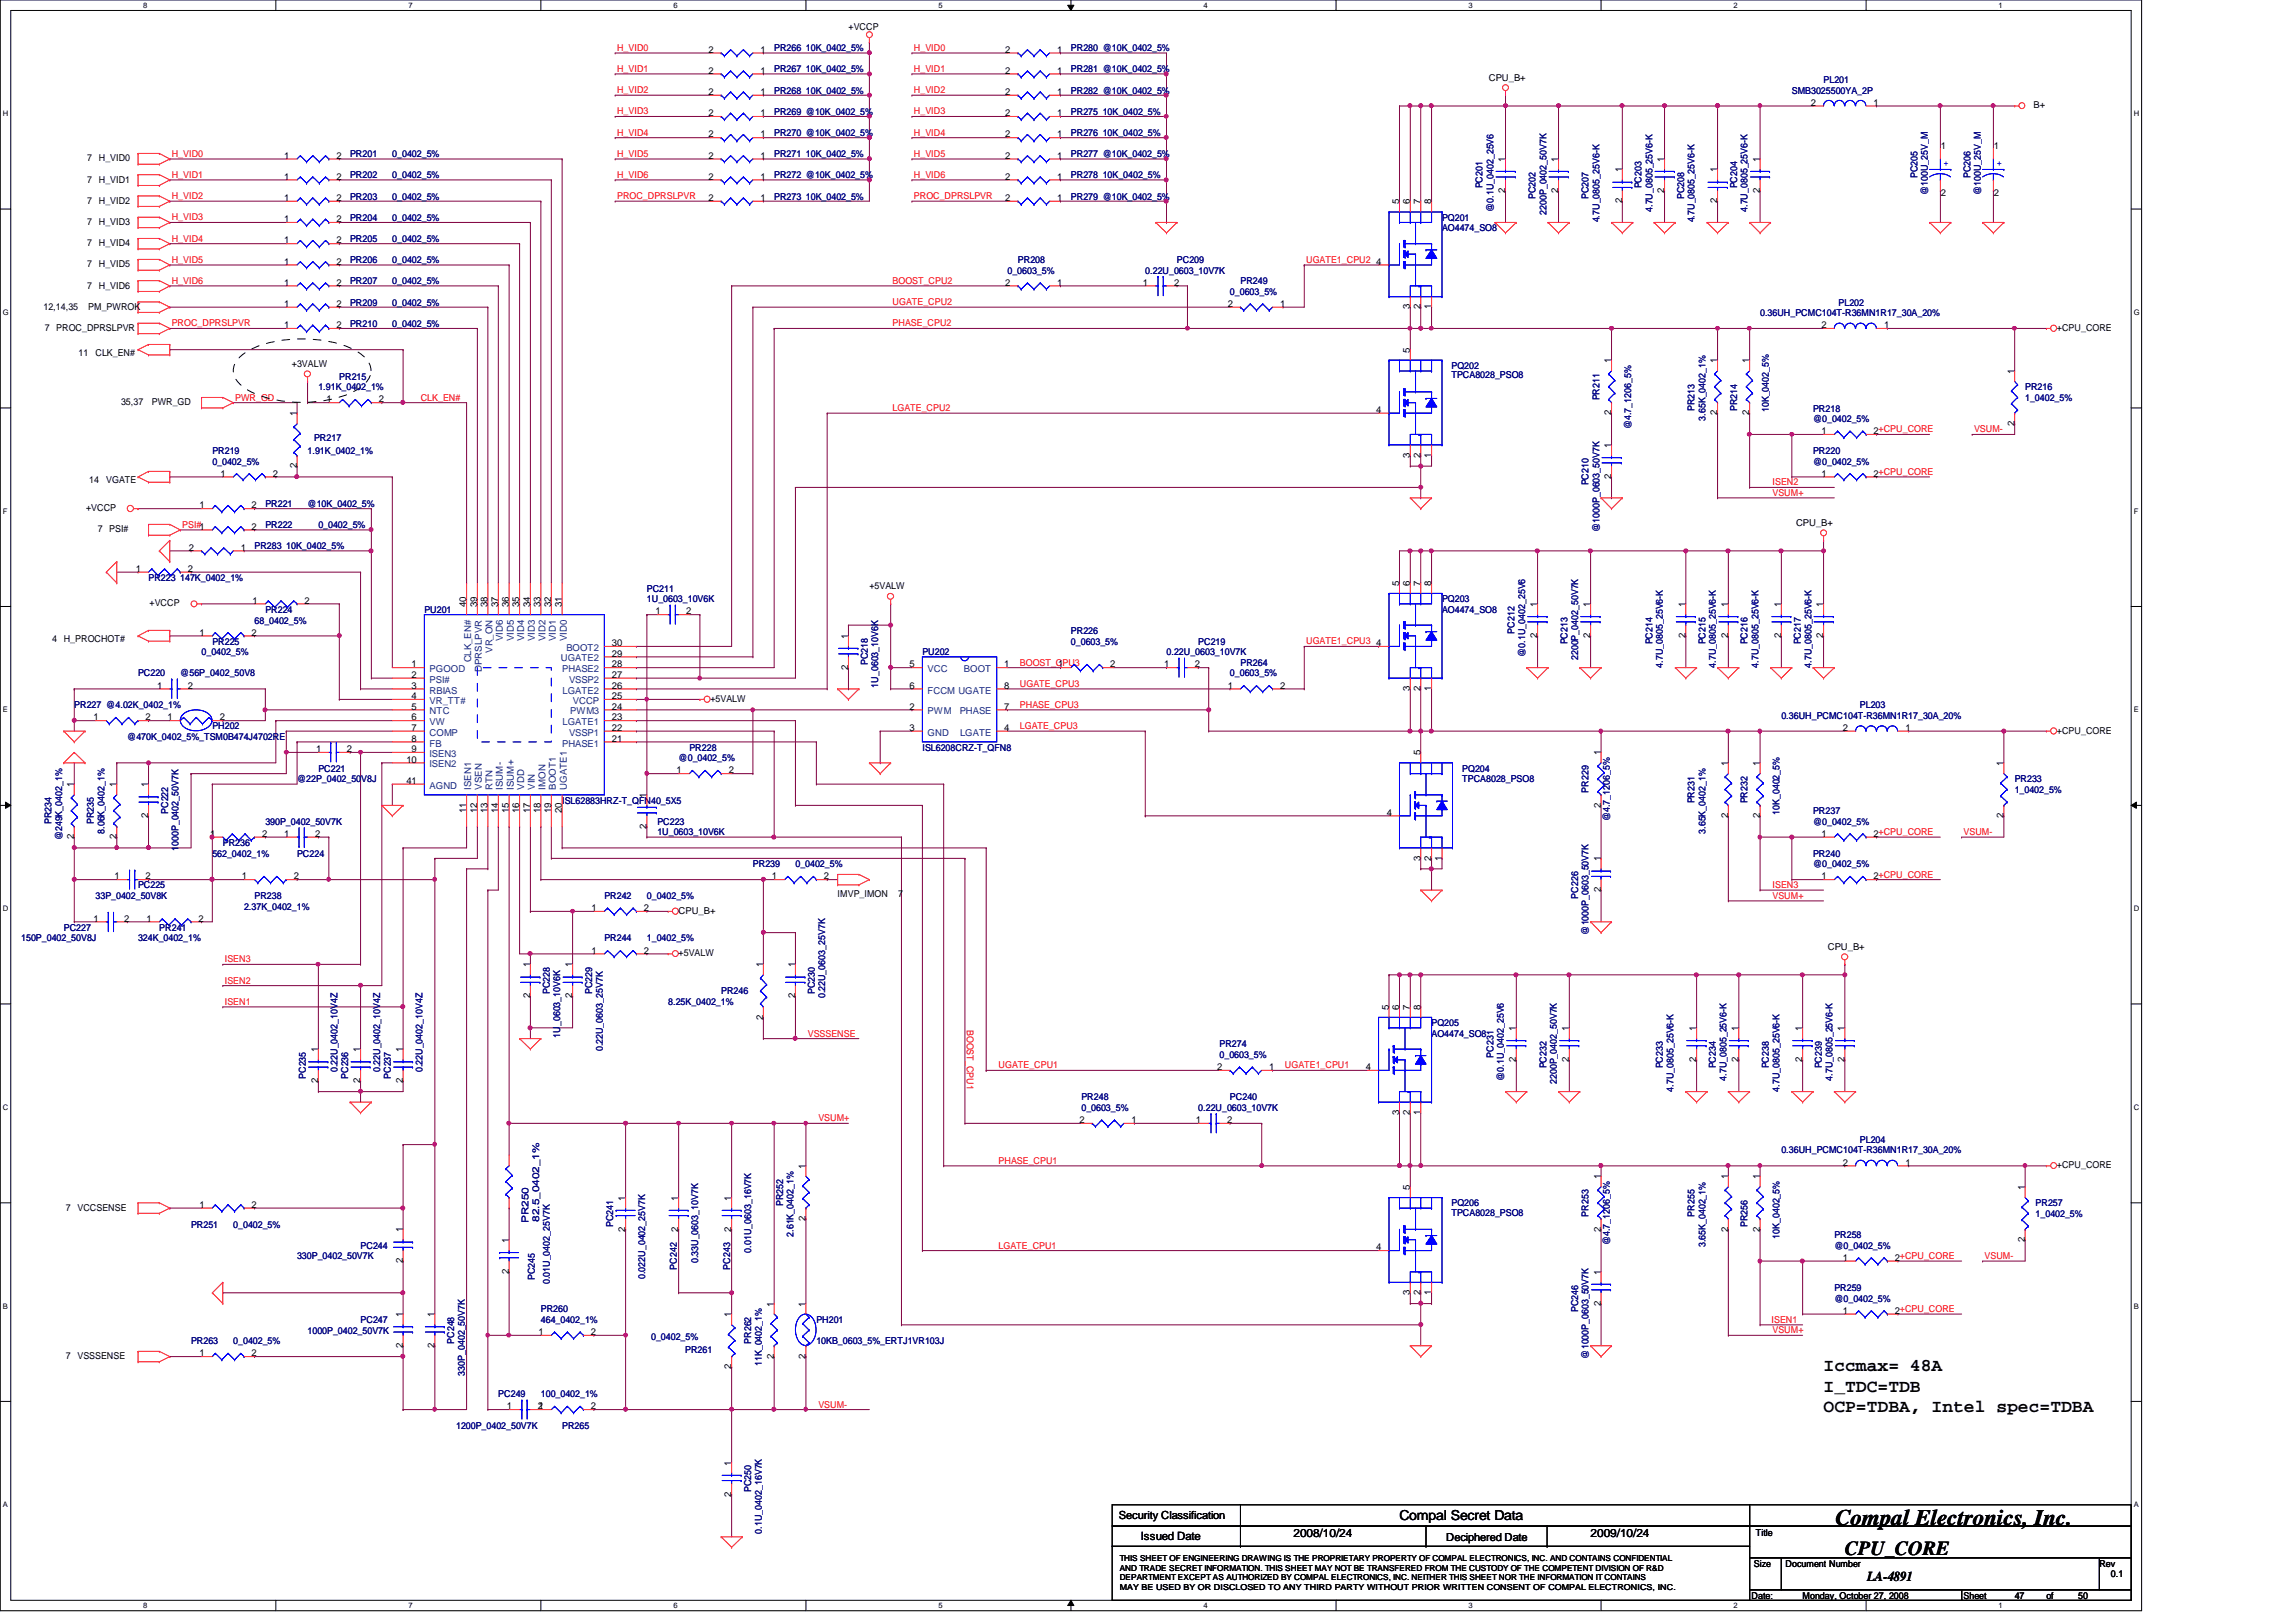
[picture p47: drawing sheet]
<svg xmlns="http://www.w3.org/2000/svg" width="297mm" height="210mm" viewBox="0 0 297 210" stroke-linecap="round" stroke-linejoin="round" font-family="sans-serif">
<defs><g id="words">
<text font-size="2.9" x="237.4" y="197.4">Compal Electronics, Inc.</text>
<text font-size="2.6" x="238.7" y="201.2">CPU_CORE</text>
<g font-size="2.3">
<text x="235.9" y="177.5">Iccmax= 48A</text>
<text x="235.9" y="180.1">I_TDC=TDB</text>
<text x="235.9" y="182.7">OCP=TDBA, Intel spec=TDBA</text>
</g>
<g font-size="1.8">
<text x="181.1" y="196.8">Compal Secret Data</text>
<text x="241.6" y="204.6">LA-4891</text>
</g>
<g font-size="1.5">
<text x="147.6" y="199.3">Issued Date</text>
<text x="167.3" y="198.8">2008/10/24</text>
<text x="205.8" y="198.8">2009/10/24</text>
</g>
<g font-size="1.4">
<text x="144.7" y="196.6">Security Classification</text>
<text x="187.1" y="199.4">Deciphered Date</text>
</g>
<g font-size="1.2">
<text x="109.8" y="3.9">+VCCP</text>
<text x="91.6" y="6.8">2</text>
<text x="91.6" y="9.5">2</text>
<text x="98.4" y="6.8">1</text>
<text x="98.4" y="9.5">1</text>
<text x="130" y="6.8">2</text>
<text x="130" y="9.5">2</text>
<text x="136.8" y="6.8">1</text>
<text x="136.8" y="9.5">1</text>
<text x="192.6" y="10.5">CPU_B+</text>
<text x="91.6" y="17.8">2</text>
<text x="91.6" y="15">2</text>
<text x="91.6" y="12.3">2</text>
<text x="98.4" y="17.8">1</text>
<text x="98.4" y="15">1</text>
<text x="98.4" y="12.3">1</text>
<text x="130" y="17.8">2</text>
<text x="130" y="15">2</text>
<text x="130" y="12.3">2</text>
<text x="136.8" y="17.8">1</text>
<text x="136.8" y="15">1</text>
<text x="136.8" y="12.3">1</text>
<text x="234.3" y="13.7">2</text>
<text x="242.4" y="13.7">1</text>
<text x="263.1" y="14">B+</text>
<text x="11.3" y="20.9">7</text>
<text x="11.3" y="23.6">7</text>
<text x="12.8" y="20.9">H_VID0</text>
<text x="12.8" y="23.6">H_VID1</text>
<text x="36.8" y="23.2">1</text>
<text x="36.8" y="20.5">1</text>
<text x="43.5" y="23.2">2</text>
<text x="43.5" y="20.5">2</text>
<text x="91.6" y="20.5">2</text>
<text x="91.6" y="23.2">2</text>
<text x="98.4" y="20.5">1</text>
<text x="98.4" y="23.2">1</text>
<text x="130" y="23.2">2</text>
<text x="130" y="20.5">2</text>
<text x="136.8" y="23.2">1</text>
<text x="136.8" y="20.5">1</text>
<text x="194.7" y="21" transform="rotate(-90 194.7 21)">1</text>
<text x="201.6" y="21" transform="rotate(-90 201.6 21)">1</text>
<text x="209.8" y="22.3" transform="rotate(-90 209.8 22.3)">1</text>
<text x="215.3" y="21" transform="rotate(-90 215.3 21)">1</text>
<text x="222.2" y="22.3" transform="rotate(-90 222.2 22.3)">1</text>
<text x="227.7" y="21" transform="rotate(-90 227.7 21)">1</text>
<text x="251.1" y="19.3">1</text>
<text x="257.9" y="19.3">1</text>
<text x="11.3" y="26.4">7</text>
<text x="11.3" y="29.1">7</text>
<text x="12.8" y="26.4">H_VID2</text>
<text x="12.8" y="29.1">H_VID3</text>
<text x="36.8" y="28.7">1</text>
<text x="36.8" y="26">1</text>
<text x="43.5" y="28.7">2</text>
<text x="43.5" y="26">2</text>
<text x="91.6" y="26">2</text>
<text x="98.4" y="26">1</text>
<text x="130" y="26">2</text>
<text x="136.8" y="26">1</text>
<text x="181" y="26.5" transform="rotate(-90 181 26.5)">5</text>
<text x="182.4" y="26.5" transform="rotate(-90 182.4 26.5)">6</text>
<text x="183.8" y="26.5" transform="rotate(-90 183.8 26.5)">7</text>
<text x="185.2" y="26.5" transform="rotate(-90 185.2 26.5)">8</text>
<text x="194.7" y="24.9" transform="rotate(-90 194.7 24.9)">2</text>
<text x="201.6" y="24.9" transform="rotate(-90 201.6 24.9)">2</text>
<text x="209.8" y="26.3" transform="rotate(-90 209.8 26.3)">2</text>
<text x="215.3" y="24.9" transform="rotate(-90 215.3 24.9)">2</text>
<text x="222.2" y="26.3" transform="rotate(-90 222.2 26.3)">2</text>
<text x="227.7" y="24.9" transform="rotate(-90 227.7 24.9)">2</text>
<text x="251.1" y="25.4">2</text>
<text x="257.9" y="25.4">2</text>
<text x="11.3" y="31.8">7</text>
<text x="11.3" y="34.6">7</text>
<text x="12.8" y="31.8">H_VID4</text>
<text x="12.8" y="34.6">H_VID5</text>
<text x="36.8" y="34.2">1</text>
<text x="36.8" y="31.5">1</text>
<text x="43.5" y="34.2">2</text>
<text x="43.5" y="31.5">2</text>
<text x="178.1" y="34.2">4</text>
<text x="5.6" y="40.1">12,14,35</text>
<text x="11.3" y="37.3">7</text>
<text x="11.4" y="40.1">PM_PWROK</text>
<text x="12.8" y="37.3">H_VID6</text>
<text x="36.8" y="37">1</text>
<text x="36.8" y="39.7">1</text>
<text x="43.5" y="37">2</text>
<text x="43.5" y="39.7">2</text>
<text x="130" y="37">2</text>
<text x="136.8" y="37">1</text>
<text x="147.9" y="37">1</text>
<text x="151.9" y="37">2</text>
<text x="158.8" y="39.7">2</text>
<text x="165.6" y="39.7">1</text>
<text x="182.4" y="40" transform="rotate(-90 182.4 40)">3</text>
<text x="183.8" y="40" transform="rotate(-90 183.8 40)">2</text>
<text x="185.2" y="40" transform="rotate(-90 185.2 40)">1</text>
<text x="5.8" y="42.8">7 PROC_DPRSLPVR</text>
<text x="10.2" y="46.1">11</text>
<text x="12.4" y="46.1">CLK_EN#</text>
<text x="36.8" y="42.5">1</text>
<text x="37.8" y="47.5">+3VALW</text>
<text x="43.5" y="42.5">2</text>
<text x="182.4" y="45.6" transform="rotate(-90 182.4 45.6)">5</text>
<text x="208.4" y="47" transform="rotate(-90 208.4 47)">1</text>
<text x="222.2" y="47" transform="rotate(-90 222.2 47)">1</text>
<text x="226.3" y="47" transform="rotate(-90 226.3 47)">1</text>
<text x="235.7" y="42.5">2</text>
<text x="243.8" y="42.5">1</text>
<text x="266.1" y="42.8">+CPU_CORE</text>
<text x="15.7" y="52.4">35,37</text>
<text x="19.6" y="52.4">PWR_GD</text>
<text x="38.4" y="53.9" transform="rotate(-90 38.4 53.9)">1</text>
<text x="42.2" y="52.1">1</text>
<text x="49" y="52.1">2</text>
<text x="178.1" y="53.4">4</text>
<text x="208.4" y="53.8" transform="rotate(-90 208.4 53.8)">2</text>
<text x="222.2" y="53.8" transform="rotate(-90 222.2 53.8)">2</text>
<text x="226.3" y="53.8" transform="rotate(-90 226.3 53.8)">2</text>
<text x="260.6" y="48.4" transform="rotate(-90 260.6 48.4)">1</text>
<text x="182.4" y="59.2" transform="rotate(-90 182.4 59.2)">3</text>
<text x="183.8" y="59.2" transform="rotate(-90 183.8 59.2)">2</text>
<text x="185.2" y="59.2" transform="rotate(-90 185.2 59.2)">1</text>
<text x="208.4" y="58" transform="rotate(-90 208.4 58)">1</text>
<text x="235.7" y="56.2">1</text>
<text x="242.4" y="56.2">2+CPU_CORE</text>
<text x="260.6" y="55.1" transform="rotate(-90 260.6 55.1)">2</text>
<text x="11.6" y="62.6">14</text>
<text x="13.8" y="62.6">VGATE</text>
<text x="25.8" y="65.8">1</text>
<text x="28.5" y="61.7">1</text>
<text x="32.6" y="65.8">2</text>
<text x="35.3" y="61.7">2</text>
<text x="38.4" y="60.6" transform="rotate(-90 38.4 60.6)">2</text>
<text x="208.4" y="62" transform="rotate(-90 208.4 62)">2</text>
<text x="235.7" y="61.7">1</text>
<text x="242.4" y="61.7">2+CPU_CORE</text>
<text x="11.1" y="66.1">+VCCP</text>
<text x="12.7" y="68.9">7 PSI#</text>
<text x="24.4" y="71.2">2</text>
<text x="31.2" y="71.2">1</text>
<text x="32.6" y="68.5">2</text>
<text x="232.4" y="68.1">CPU_B+</text>
<text x="17.6" y="74">1</text>
<text x="24.3" y="74">2</text>
<text x="112.5" y="76.3">+5VALW</text>
<text x="181" y="75.8" transform="rotate(-90 181 75.8)">5</text>
<text x="182.4" y="75.8" transform="rotate(-90 182.4 75.8)">6</text>
<text x="183.8" y="75.8" transform="rotate(-90 183.8 75.8)">7</text>
<text x="185.2" y="75.8" transform="rotate(-90 185.2 75.8)">8</text>
<text x="6.7" y="83.1">4</text>
<text x="8.3" y="83.1">H_PROCHOT#</text>
<text x="19.3" y="78.5">+VCCP</text>
<text x="25.8" y="82.3">1</text>
<text x="32.6" y="82.3">2</text>
<text x="32.7" y="78.1">1</text>
<text x="39.4" y="78.1">2</text>
<text x="60.3" y="78.6" transform="rotate(-90 60.3 78.6)">40</text>
<text x="61.7" y="78.6" transform="rotate(-90 61.7 78.6)">39</text>
<text x="63.1" y="78.6" transform="rotate(-90 63.1 78.6)">38</text>
<text x="64.4" y="78.6" transform="rotate(-90 64.4 78.6)">37</text>
<text x="65.8" y="78.6" transform="rotate(-90 65.8 78.6)">36</text>
<text x="67.2" y="78.6" transform="rotate(-90 67.2 78.6)">35</text>
<text x="68.6" y="78.6" transform="rotate(-90 68.6 78.6)">34</text>
<text x="69.9" y="78.6" transform="rotate(-90 69.9 78.6)">33</text>
<text x="71.3" y="78.6" transform="rotate(-90 71.3 78.6)">32</text>
<text x="72.7" y="78.6" transform="rotate(-90 72.7 78.6)">31</text>
<text x="79.2" y="83.6">30</text>
<text x="84.8" y="79.5">1</text>
<text x="88.8" y="79.5">2</text>
<text x="109.7" y="82.7" transform="rotate(-90 109.7 82.7)">1</text>
<text x="178.1" y="83.6">4</text>
<text x="198.9" y="82.5" transform="rotate(-90 198.9 82.5)">2</text>
<text x="198.9" y="78.6" transform="rotate(-90 198.9 78.6)">1</text>
<text x="205.7" y="82.5" transform="rotate(-90 205.7 82.5)">2</text>
<text x="205.7" y="78.6" transform="rotate(-90 205.7 78.6)">1</text>
<text x="218.1" y="82.5" transform="rotate(-90 218.1 82.5)">2</text>
<text x="218.1" y="78.6" transform="rotate(-90 218.1 78.6)">1</text>
<text x="223.6" y="82.5" transform="rotate(-90 223.6 82.5)">2</text>
<text x="223.6" y="78.6" transform="rotate(-90 223.6 78.6)">1</text>
<text x="230.4" y="82.5" transform="rotate(-90 230.4 82.5)">2</text>
<text x="230.4" y="78.6" transform="rotate(-90 230.4 78.6)">1</text>
<text x="235.9" y="82.5" transform="rotate(-90 235.9 82.5)">2</text>
<text x="235.9" y="78.6" transform="rotate(-90 235.9 78.6)">1</text>
<text x="20.3" y="89.1">1</text>
<text x="24.3" y="89.1">2</text>
<text x="53.3" y="86.4">1</text>
<text x="53.3" y="87.7">2</text>
<text x="53.3" y="89.1">3</text>
<text x="79.2" y="89.1">26</text>
<text x="79.2" y="87.7">27</text>
<text x="79.2" y="86.4">28</text>
<text x="79.2" y="85">29</text>
<text x="109.7" y="86.7" transform="rotate(-90 109.7 86.7)">2</text>
<text x="117.7" y="89.1">6</text>
<text x="117.7" y="86.4">5</text>
<text x="129.9" y="86.4">1</text>
<text x="129.9" y="89.1">8</text>
<text x="136.9" y="86.4">1</text>
<text x="143.6" y="86.4">2</text>
<text x="150.6" y="86.4">1</text>
<text x="154.6" y="86.4">2</text>
<text x="158.8" y="89.1">1</text>
<text x="165.6" y="89.1">2</text>
<text x="182.4" y="89.4" transform="rotate(-90 182.4 89.4)">3</text>
<text x="183.8" y="89.4" transform="rotate(-90 183.8 89.4)">2</text>
<text x="185.2" y="89.4" transform="rotate(-90 185.2 89.4)">1</text>
<text x="12.1" y="93.2">1</text>
<text x="18.8" y="93.2">2</text>
<text x="21.7" y="93.2">1</text>
<text x="28.4" y="93.2">2</text>
<text x="53.3" y="90.5">4</text>
<text x="53.3" y="91.8">5</text>
<text x="53.3" y="93.2">6</text>
<text x="53.3" y="94.6">7</text>
<text x="53.3" y="96">8</text>
<text x="79.2" y="94.6">22</text>
<text x="79.2" y="93.2">23</text>
<text x="79.2" y="91.8">24</text>
<text x="79.2" y="90.5">25</text>
<text x="79.2" y="96">21</text>
<text x="91.9" y="90.8">+5VALW</text>
<text x="117.7" y="91.8">2</text>
<text x="117.7" y="94.6">3</text>
<text x="129.9" y="94.6">4</text>
<text x="129.9" y="91.8">7</text>
<text x="238.4" y="94.6">2</text>
<text x="246.5" y="94.6">1</text>
<text x="266.1" y="95">+CPU_CORE</text>
<text x="9.6" y="101.9" transform="rotate(-90 9.6 101.9)">1</text>
<text x="15.1" y="101.9" transform="rotate(-90 15.1 101.9)">1</text>
<text x="19.2" y="101.9" transform="rotate(-90 19.2 101.9)">1</text>
<text x="40.9" y="97.3">1</text>
<text x="44.9" y="97.3">2</text>
<text x="52.6" y="98.7">10</text>
<text x="52.6" y="101.4">41</text>
<text x="53.3" y="97.3">9</text>
<text x="87.5" y="100.1">1</text>
<text x="94.3" y="100.1">2</text>
<text x="183.8" y="97.7" transform="rotate(-90 183.8 97.7)">5</text>
<text x="207.1" y="97.7" transform="rotate(-90 207.1 97.7)">1</text>
<text x="223.6" y="99.1" transform="rotate(-90 223.6 99.1)">1</text>
<text x="227.7" y="99.1" transform="rotate(-90 227.7 99.1)">1</text>
<text x="259.2" y="99.1" transform="rotate(-90 259.2 99.1)">1</text>
<text x="19.2" y="105.9" transform="rotate(-90 19.2 105.9)">2</text>
<text x="60.3" y="105.2" transform="rotate(-90 60.3 105.2)">11</text>
<text x="61.7" y="105.2" transform="rotate(-90 61.7 105.2)">12</text>
<text x="63.1" y="105.2" transform="rotate(-90 63.1 105.2)">13</text>
<text x="64.4" y="105.2" transform="rotate(-90 64.4 105.2)">14</text>
<text x="65.8" y="105.2" transform="rotate(-90 65.8 105.2)">15</text>
<text x="67.2" y="105.2" transform="rotate(-90 67.2 105.2)">16</text>
<text x="68.6" y="105.2" transform="rotate(-90 68.6 105.2)">17</text>
<text x="69.9" y="105.2" transform="rotate(-90 69.9 105.2)">18</text>
<text x="71.3" y="105.2" transform="rotate(-90 71.3 105.2)">19</text>
<text x="72.7" y="105.2" transform="rotate(-90 72.7 105.2)">20</text>
<text x="83.6" y="107.2" transform="rotate(-90 83.6 107.2)">2</text>
<text x="83.6" y="103.3" transform="rotate(-90 83.6 103.3)">1</text>
<text x="179.4" y="105.5">4</text>
<text x="207.1" y="104.5" transform="rotate(-90 207.1 104.5)">2</text>
<text x="223.6" y="105.9" transform="rotate(-90 223.6 105.9)">2</text>
<text x="227.7" y="105.9" transform="rotate(-90 227.7 105.9)">2</text>
<text x="259.2" y="105.9" transform="rotate(-90 259.2 105.9)">2</text>
<text x="9.6" y="108.6" transform="rotate(-90 9.6 108.6)">2</text>
<text x="14.8" y="113.8">1</text>
<text x="15.1" y="108.6" transform="rotate(-90 15.1 108.6)">2</text>
<text x="18.8" y="113.8">2</text>
<text x="27.2" y="108.3">1</text>
<text x="31.3" y="113.8">1</text>
<text x="33.9" y="108.3">2</text>
<text x="36.8" y="108.3">1</text>
<text x="38" y="113.8">2</text>
<text x="40.8" y="108.3">2</text>
<text x="99.9" y="113.8">1</text>
<text x="106.6" y="113.8">2</text>
<text x="183.8" y="111.4" transform="rotate(-90 183.8 111.4)">3</text>
<text x="185.2" y="111.4" transform="rotate(-90 185.2 111.4)">2</text>
<text x="186.5" y="111.4" transform="rotate(-90 186.5 111.4)">1</text>
<text x="207.1" y="111.5" transform="rotate(-90 207.1 111.5)">1</text>
<text x="235.7" y="113.8">1</text>
<text x="235.7" y="108.3">1</text>
<text x="242.4" y="113.8">2+CPU_CORE</text>
<text x="242.4" y="108.3">2+CPU_CORE</text>
<text x="12.1" y="119.3">1</text>
<text x="16.1" y="119.3">2</text>
<text x="19" y="119.3">1</text>
<text x="25.7" y="119.3">2</text>
<text x="76.5" y="117.9">1</text>
<text x="83.3" y="117.9">2</text>
<text x="87.8" y="118.3">CPU_B+</text>
<text x="108.4" y="116.1">IMVP_IMON</text>
<text x="116.2" y="116.1">7</text>
<text x="207.1" y="115.5" transform="rotate(-90 207.1 115.5)">2</text>
<text x="68.6" y="125.2" transform="rotate(-90 68.6 125.2)">1</text>
<text x="74" y="125.2" transform="rotate(-90 74 125.2)">1</text>
<text x="76.5" y="123.4">1</text>
<text x="83.3" y="123.4">2</text>
<text x="87.8" y="123.7">+5VALW</text>
<text x="98.7" y="125.2" transform="rotate(-90 98.7 125.2)">1</text>
<text x="102.9" y="125.2" transform="rotate(-90 102.9 125.2)">1</text>
<text x="236.5" y="122.9">CPU_B+</text>
<text x="68.6" y="129.2" transform="rotate(-90 68.6 129.2)">2</text>
<text x="74" y="129.2" transform="rotate(-90 74 129.2)">2</text>
<text x="98.7" y="132" transform="rotate(-90 98.7 132)">2</text>
<text x="102.9" y="129.2" transform="rotate(-90 102.9 129.2)">2</text>
<text x="179.7" y="130.7" transform="rotate(-90 179.7 130.7)">5</text>
<text x="181" y="130.7" transform="rotate(-90 181 130.7)">6</text>
<text x="182.4" y="130.7" transform="rotate(-90 182.4 130.7)">7</text>
<text x="183.8" y="130.7" transform="rotate(-90 183.8 130.7)">8</text>
<text x="41.1" y="136.2" transform="rotate(-90 41.1 136.2)">1</text>
<text x="46.6" y="136.2" transform="rotate(-90 46.6 136.2)">1</text>
<text x="52.1" y="136.2" transform="rotate(-90 52.1 136.2)">1</text>
<text x="196.1" y="137.4" transform="rotate(-90 196.1 137.4)">2</text>
<text x="196.1" y="133.4" transform="rotate(-90 196.1 133.4)">1</text>
<text x="203" y="137.4" transform="rotate(-90 203 137.4)">2</text>
<text x="203" y="133.4" transform="rotate(-90 203 133.4)">1</text>
<text x="219.5" y="137.4" transform="rotate(-90 219.5 137.4)">2</text>
<text x="219.5" y="133.4" transform="rotate(-90 219.5 133.4)">1</text>
<text x="224.9" y="137.4" transform="rotate(-90 224.9 137.4)">2</text>
<text x="224.9" y="133.4" transform="rotate(-90 224.9 133.4)">1</text>
<text x="233.2" y="137.4" transform="rotate(-90 233.2 137.4)">2</text>
<text x="233.2" y="133.4" transform="rotate(-90 233.2 133.4)">1</text>
<text x="238.6" y="137.4" transform="rotate(-90 238.6 137.4)">2</text>
<text x="238.6" y="133.4" transform="rotate(-90 238.6 133.4)">1</text>
<text x="41.1" y="140.2" transform="rotate(-90 41.1 140.2)">2</text>
<text x="46.6" y="140.2" transform="rotate(-90 46.6 140.2)">2</text>
<text x="52.1" y="140.2" transform="rotate(-90 52.1 140.2)">2</text>
<text x="157.5" y="138.5">2</text>
<text x="164.2" y="138.5">1</text>
<text x="176.7" y="138.5">4</text>
<text x="139.7" y="145.3">2</text>
<text x="146.4" y="145.3">1</text>
<text x="154.7" y="145.3">1</text>
<text x="158.7" y="145.3">2</text>
<text x="181" y="144.3" transform="rotate(-90 181 144.3)">3</text>
<text x="182.4" y="144.3" transform="rotate(-90 182.4 144.3)">2</text>
<text x="183.8" y="144.3" transform="rotate(-90 183.8 144.3)">1</text>
<text x="80.9" y="155.4" transform="rotate(-90 80.9 155.4)">1</text>
<text x="87.8" y="155.4" transform="rotate(-90 87.8 155.4)">1</text>
<text x="94.6" y="155.4" transform="rotate(-90 94.6 155.4)">1</text>
<text x="104.2" y="151.3" transform="rotate(-90 104.2 151.3)">1</text>
<text x="182.4" y="154" transform="rotate(-90 182.4 154)">5</text>
<text x="207.1" y="152.6" transform="rotate(-90 207.1 152.6)">1</text>
<text x="223.6" y="152.6" transform="rotate(-90 223.6 152.6)">1</text>
<text x="227.7" y="152.6" transform="rotate(-90 227.7 152.6)">1</text>
<text x="238.4" y="150.8">2</text>
<text x="246.5" y="150.8">1</text>
<text x="262" y="154" transform="rotate(-90 262 154)">1</text>
<text x="266.1" y="151.2">+CPU_CORE</text>
<text x="8.5" y="156.7">7</text>
<text x="10" y="156.7">VCCSENSE</text>
<text x="25.8" y="156.3">1</text>
<text x="32.6" y="156.3">2</text>
<text x="52.1" y="159.5" transform="rotate(-90 52.1 159.5)">1</text>
<text x="65.8" y="160.9" transform="rotate(-90 65.8 160.9)">1</text>
<text x="80.9" y="159.4" transform="rotate(-90 80.9 159.4)">2</text>
<text x="87.8" y="159.4" transform="rotate(-90 87.8 159.4)">2</text>
<text x="94.6" y="159.4" transform="rotate(-90 94.6 159.4)">2</text>
<text x="104.2" y="158" transform="rotate(-90 104.2 158)">2</text>
<text x="178.1" y="161.8">4</text>
<text x="207.1" y="159.4" transform="rotate(-90 207.1 159.4)">2</text>
<text x="223.6" y="159.4" transform="rotate(-90 223.6 159.4)">2</text>
<text x="227.7" y="159.4" transform="rotate(-90 227.7 159.4)">2</text>
<text x="262" y="160.7" transform="rotate(-90 262 160.7)">2</text>
<text x="52.1" y="163.5" transform="rotate(-90 52.1 163.5)">2</text>
<text x="65.8" y="164.8" transform="rotate(-90 65.8 164.8)">2</text>
<text x="182.4" y="167.6" transform="rotate(-90 182.4 167.6)">3</text>
<text x="183.8" y="167.6" transform="rotate(-90 183.8 167.6)">2</text>
<text x="185.2" y="167.6" transform="rotate(-90 185.2 167.6)">1</text>
<text x="207.1" y="165" transform="rotate(-90 207.1 165)">1</text>
<text x="238.4" y="163.2">1</text>
<text x="245.1" y="163.2">2+CPU_CORE</text>
<text x="52.1" y="170.5" transform="rotate(-90 52.1 170.5)">1</text>
<text x="56.2" y="170.5" transform="rotate(-90 56.2 170.5)">1</text>
<text x="69.7" y="172.8">1</text>
<text x="76.5" y="172.8">2</text>
<text x="94.6" y="170.5" transform="rotate(-90 94.6 170.5)">1</text>
<text x="100.1" y="169.1" transform="rotate(-90 100.1 169.1)">1</text>
<text x="104.2" y="169.1" transform="rotate(-90 104.2 169.1)">1</text>
<text x="207.1" y="169" transform="rotate(-90 207.1 169)">2</text>
<text x="238.4" y="170">1</text>
<text x="245.1" y="170">2+CPU_CORE</text>
<text x="8.5" y="175.9">7</text>
<text x="10" y="175.9">VSSSENSE</text>
<text x="25.8" y="175.5">1</text>
<text x="32.6" y="175.5">2</text>
<text x="52.1" y="174.5" transform="rotate(-90 52.1 174.5)">2</text>
<text x="56.2" y="174.5" transform="rotate(-90 56.2 174.5)">2</text>
<text x="94.6" y="177.2" transform="rotate(-90 94.6 177.2)">2</text>
<text x="100.1" y="175.8" transform="rotate(-90 100.1 175.8)">2</text>
<text x="104.2" y="175.8" transform="rotate(-90 104.2 175.8)">2</text>
<text x="65.6" y="182.4">1</text>
<text x="69.6" y="182.4">2</text>
<text x="69.7" y="182.4">1</text>
<text x="76.5" y="182.4">2</text>
<text x="94.6" y="189.7" transform="rotate(-90 94.6 189.7)">1</text>
<text x="94.6" y="193.7" transform="rotate(-90 94.6 193.7)">2</text>
<text x="226.9" y="202.7">Size</text>
<text x="227.2" y="198.8">Title</text>
<text x="231" y="202.7">Document Number</text>
<text x="271.6" y="202.7">Rev</text>
<text x="226.6" y="206.9">Date:</text>
<text x="233.2" y="206.9">Monday, October 27, 2008</text>
<text x="254" y="206.9">Sheet</text>
<text x="260.6" y="206.9">47</text>
<text x="264.7" y="206.9">of</text>
<text x="268.9" y="206.9">50</text>
<text x="273.1" y="204.1">0.1</text>
</g>
<g font-size="1.2" fill="#f00">
<text x="79.8" y="6.6">H_VID0</text>
<text x="79.8" y="9.3">H_VID1</text>
<text x="118.2" y="6.6">H_VID0</text>
<text x="118.2" y="9.3">H_VID1</text>
<text x="79.8" y="12.1">H_VID2</text>
<text x="79.8" y="14.8">H_VID3</text>
<text x="79.8" y="17.6">H_VID4</text>
<text x="118.2" y="12.1">H_VID2</text>
<text x="118.2" y="14.8">H_VID3</text>
<text x="118.2" y="17.6">H_VID4</text>
<text x="22.2" y="20.3">H_VID0</text>
<text x="22.2" y="23">H_VID1</text>
<text x="79.8" y="20.3">H_VID5</text>
<text x="79.8" y="23">H_VID6</text>
<text x="118.2" y="23">H_VID6</text>
<text x="118.2" y="20.3">H_VID5</text>
<text x="22.2" y="25.8">H_VID2</text>
<text x="22.2" y="28.5">H_VID3</text>
<text x="79.8" y="25.8">PROC_DPRSLPVR</text>
<text x="118.2" y="25.8">PROC_DPRSLPVR</text>
<text x="22.2" y="31.3">H_VID4</text>
<text x="22.2" y="34">H_VID5</text>
<text x="169" y="34">UGATE1_CPU2</text>
<text x="22.2" y="36.7">H_VID6</text>
<text x="115.5" y="36.7">BOOST_CPU2</text>
<text x="115.5" y="39.5">UGATE_CPU2</text>
<text x="22.2" y="42.2">PROC_DPRSLPVR</text>
<text x="115.5" y="42.2">PHASE_CPU2</text>
<text x="30.4" y="51.9">PWR_GD</text>
<text x="54.4" y="51.9">CLK_EN#</text>
<text x="115.5" y="53.2">LGATE_CPU2</text>
<text x="255.4" y="56">VSUM-</text>
<text x="229.3" y="62.8">ISEN2</text>
<text x="229.3" y="64.2">VSUM+</text>
<text x="23.6" y="68.3">PSI#1</text>
<text x="169" y="83.4">UGATE1_CPU3</text>
<text x="131.9" y="86.1">BOOST_CPU3</text>
<text x="131.9" y="88.9">UGATE_CPU3</text>
<text x="131.9" y="91.6">PHASE_CPU3</text>
<text x="131.9" y="94.4">LGATE_CPU3</text>
<text x="254" y="108.1">VSUM-</text>
<text x="229.3" y="114.9">ISEN3</text>
<text x="229.3" y="116.3">VSUM+</text>
<text x="29.1" y="124.5">ISEN3</text>
<text x="29.1" y="127.3">ISEN2</text>
<text x="29.1" y="130">ISEN1</text>
<text x="104.5" y="134.2">VSSSENSE</text>
<text x="125.1" y="133.3" transform="rotate(90 125.1 133.3)">BOOST_CPU1</text>
<text x="129.2" y="138.3">UGATE_CPU1</text>
<text x="166.2" y="138.3">UGATE1_CPU1</text>
<text x="105.9" y="145.1">VSUM+</text>
<text x="129.2" y="150.6">PHASE_CPU1</text>
<text x="129.2" y="161.6">LGATE_CPU1</text>
<text x="256.7" y="162.9">VSUM-</text>
<text x="229.2" y="171.2">ISEN1</text>
<text x="229.3" y="172.6">VSUM+</text>
<text x="105.9" y="182.2">VSUM-</text>
</g>
<g font-size="1.2" fill="#000080">
<text x="100.2" y="6.6">PR266 10K_0402_5%</text>
<text x="100.2" y="9.4">PR267 10K_0402_5%</text>
<text x="138.6" y="6.6">PR280 @10K_0402_5%</text>
<text x="138.6" y="9.4">PR281 @10K_0402_5%</text>
<text x="235.9" y="10.7">PL201</text>
<text x="100.2" y="17.6">PR270 @10K_0402_5%</text>
<text x="100.2" y="14.9">PR269 @10K_0402_5%</text>
<text x="100.2" y="12.1">PR268 10K_0402_5%</text>
<text x="138.6" y="17.6">PR276 10K_0402_5%</text>
<text x="138.6" y="14.9">PR275 10K_0402_5%</text>
<text x="138.6" y="12.1">PR282 @10K_0402_5%</text>
<text x="231.8" y="12.1">SMB3025500YA_2P</text>
<text x="45.3" y="23.1">PR202</text>
<text x="45.3" y="20.3">PR201</text>
<text x="50.8" y="23.1">0_0402_5%</text>
<text x="50.8" y="20.3">0_0402_5%</text>
<text x="100.2" y="20.3">PR271 10K_0402_5%</text>
<text x="100.2" y="23.1">PR272 @10K_0402_5%</text>
<text x="138.6" y="23.1">PR278 10K_0402_5%</text>
<text x="138.6" y="20.3">PR277 @10K_0402_5%</text>
<text x="248.1" y="23" transform="rotate(-90 248.1 23)">PC205</text>
<text x="254.9" y="23" transform="rotate(-90 254.9 23)">PC206</text>
<text x="45.3" y="28.6">PR204</text>
<text x="45.3" y="25.8">PR203</text>
<text x="50.8" y="28.6">0_0402_5%</text>
<text x="50.8" y="25.8">0_0402_5%</text>
<text x="100.2" y="25.8">PR273 10K_0402_5%</text>
<text x="138.6" y="25.8">PR279 @10K_0402_5%</text>
<text x="186.6" y="28.6">PQ201</text>
<text x="186.6" y="29.9">AO4474_SO8</text>
<text x="191.8" y="24.4" transform="rotate(-90 191.8 24.4)">PC201</text>
<text x="193.2" y="27.4" transform="rotate(-90 193.2 27.4)">@0.1U_0402_25V6</text>
<text x="198.7" y="25.8" transform="rotate(-90 198.7 25.8)">PC202</text>
<text x="200.1" y="27.8" transform="rotate(-90 200.1 27.8)">2200P_0402_50V7K</text>
<text x="205.5" y="25.8" transform="rotate(-90 205.5 25.8)">PC207</text>
<text x="206.9" y="28.8" transform="rotate(-90 206.9 28.8)">4.7U_0805_25V6-K</text>
<text x="212.4" y="24.4" transform="rotate(-90 212.4 24.4)">PC203</text>
<text x="213.8" y="27.4" transform="rotate(-90 213.8 27.4)">4.7U_0805_25V6-K</text>
<text x="217.9" y="25.8" transform="rotate(-90 217.9 25.8)">PC208</text>
<text x="219.2" y="28.8" transform="rotate(-90 219.2 28.8)">4.7U_0805_25V6-K</text>
<text x="224.7" y="24.4" transform="rotate(-90 224.7 24.4)">PC204</text>
<text x="226.1" y="27.4" transform="rotate(-90 226.1 27.4)">4.7U_0805_25V6-K</text>
<text x="249.4" y="25.2" transform="rotate(-90 249.4 25.2)">@100U_25V_M</text>
<text x="256.3" y="25.2" transform="rotate(-90 256.3 25.2)">@100U_25V_M</text>
<text x="45.3" y="34">PR206</text>
<text x="45.3" y="31.3">PR205</text>
<text x="50.8" y="34">0_0402_5%</text>
<text x="50.8" y="31.3">0_0402_5%</text>
<text x="130.3" y="35.4">0_0603_5%</text>
<text x="131.7" y="34">PR208</text>
<text x="148.2" y="35.4">0.22U_0603_10V7K</text>
<text x="152.3" y="34">PC209</text>
<text x="45.3" y="36.8">PR207</text>
<text x="45.3" y="39.5">PR209</text>
<text x="50.8" y="36.8">0_0402_5%</text>
<text x="50.8" y="39.5">0_0402_5%</text>
<text x="159.1" y="38.1">0_0603_5%</text>
<text x="160.5" y="36.8">PR249</text>
<text x="227.7" y="40.9">0.36UH_PCMC104T-R36MN1R17_30A_20%</text>
<text x="237.9" y="39.5">PL202</text>
<text x="45.3" y="42.3">PR210</text>
<text x="50.8" y="42.3">0_0402_5%</text>
<text x="187.8" y="47.8">PQ202</text>
<text x="41.2" y="50.5">1.91K_0402_1%</text>
<text x="43.9" y="49.1">PR215</text>
<text x="187.8" y="49">TPCA8028_PSO8</text>
<text x="206.9" y="51.8" transform="rotate(-90 206.9 51.8)">PR211</text>
<text x="219.2" y="53.2" transform="rotate(-90 219.2 53.2)">PR213</text>
<text x="224.7" y="53.2" transform="rotate(-90 224.7 53.2)">PR214</text>
<text x="228.9" y="53.3" transform="rotate(-90 228.9 53.3)">10K_0402_5%</text>
<text x="234.6" y="53.3">PR218</text>
<text x="262" y="50.5">PR216</text>
<text x="262" y="51.9">1_0402_5%</text>
<text x="27.5" y="58.7">PR219</text>
<text x="39.8" y="58.7">1.91K_0402_1%</text>
<text x="40.6" y="57.1">PR217</text>
<text x="211" y="55.5" transform="rotate(-90 211 55.5)">@4.7_1206_5%</text>
<text x="220.6" y="54.4" transform="rotate(-90 220.6 54.4)">3.65K_0402_1%</text>
<text x="234.6" y="54.6">@0_0402_5%</text>
<text x="234.6" y="58.7">PR220</text>
<text x="27.5" y="60.1">0_0402_5%</text>
<text x="34.3" y="65.6">PR221</text>
<text x="39.8" y="65.6">@10K_0402_5%</text>
<text x="205.5" y="62.8" transform="rotate(-90 205.5 62.8)">PC210</text>
<text x="234.6" y="60.1">@0_0402_5%</text>
<text x="32.9" y="71.1">PR283 10K_0402_5%</text>
<text x="34.3" y="68.3">PR222</text>
<text x="41.2" y="68.3">0_0402_5%</text>
<text x="206.9" y="68.8" transform="rotate(-90 206.9 68.8)">@1000P_0603_50V7K</text>
<text x="19.2" y="75.2">PR223 147K_0402_1%</text>
<text x="83.7" y="76.6">PC211</text>
<text x="83.7" y="77.9">1U_0603_10V6K</text>
<text x="186.6" y="77.9">PQ203</text>
<text x="27.5" y="83.4">PR225</text>
<text x="32.9" y="80.7">68_0402_5%</text>
<text x="34.3" y="79.3">PR224</text>
<text x="54.9" y="79.3">PU201</text>
<text x="138.6" y="82">PR226</text>
<text x="138.6" y="83.4">0_0603_5%</text>
<text x="155" y="83.4">PC219</text>
<text x="186.6" y="79.3">AO4474_SO8</text>
<text x="195.9" y="82" transform="rotate(-90 195.9 82)">PC212</text>
<text x="202.8" y="83.4" transform="rotate(-90 202.8 83.4)">PC213</text>
<text x="213.8" y="83.4" transform="rotate(-90 213.8 83.4)">PC214</text>
<text x="220.6" y="83.4" transform="rotate(-90 220.6 83.4)">PC215</text>
<text x="226.1" y="83.4" transform="rotate(-90 226.1 83.4)">PC216</text>
<text x="233" y="83.4" transform="rotate(-90 233 83.4)">PC217</text>
<text x="17.9" y="87.5">PC220</text>
<text x="23.3" y="87.5">@56P_0402_50V8</text>
<text x="26.1" y="84.8">0_0402_5%</text>
<text x="112.3" y="86.1" transform="rotate(-90 112.3 86.1)">PC218</text>
<text x="113.6" y="89" transform="rotate(-90 113.6 89)">1U_0603_10V6K</text>
<text x="119.3" y="84.8">PU202</text>
<text x="150.9" y="84.8">0.22U_0603_10V7K</text>
<text x="159.1" y="87.5">0_0603_5%</text>
<text x="160.5" y="86.1">PR264</text>
<text x="197.3" y="85" transform="rotate(-90 197.3 85)">@0.1U_0402_25V6</text>
<text x="204.2" y="85.4" transform="rotate(-90 204.2 85.4)">2200P_0402_50V7K</text>
<text x="215.1" y="86.4" transform="rotate(-90 215.1 86.4)">4.7U_0805_25V6-K</text>
<text x="222" y="86.4" transform="rotate(-90 222 86.4)">4.7U_0805_25V6-K</text>
<text x="227.5" y="86.4" transform="rotate(-90 227.5 86.4)">4.7U_0805_25V6-K</text>
<text x="234.4" y="86.4" transform="rotate(-90 234.4 86.4)">4.7U_0805_25V6-K</text>
<text x="9.6" y="91.7">PR227 @4.02K_0402_1%</text>
<text x="16.5" y="95.8">@470K_0402_5%_TSM0B474J4702RE</text>
<text x="27.5" y="94.4">PH202</text>
<text x="230.5" y="93">0.36UH_PCMC104T-R36MN1R17_30A_20%</text>
<text x="240.6" y="91.7">PL203</text>
<text x="38.4" y="101.3">@22P_0402_50V8J</text>
<text x="41.2" y="99.9">PC221</text>
<text x="87.8" y="98.5">@0_0402_5%</text>
<text x="89.2" y="97.2">PR228</text>
<text x="119.3" y="97.2">ISL6208CRZ-T_QFN8</text>
<text x="189.2" y="99.9">PQ204</text>
<text x="189.2" y="101.1">TPCA8028_PSO8</text>
<text x="260.6" y="101.3">PR233</text>
<text x="6.6" y="106.7" transform="rotate(-90 6.6 106.7)">PR234</text>
<text x="12.1" y="106.7" transform="rotate(-90 12.1 106.7)">PR235</text>
<text x="13.5" y="107.9" transform="rotate(-90 13.5 107.9)">8.06K_0402_1%</text>
<text x="21.8" y="105.3" transform="rotate(-90 21.8 105.3)">PC222</text>
<text x="34.3" y="106.7">390P_0402_50V7K</text>
<text x="72.7" y="104">ISL62883HRZ-T_QFN40_5X5</text>
<text x="85" y="106.7">PC223</text>
<text x="205.5" y="102.6" transform="rotate(-90 205.5 102.6)">PR229</text>
<text x="208.3" y="106.3" transform="rotate(-90 208.3 106.3)">@4.7_1206_5%</text>
<text x="219.2" y="104" transform="rotate(-90 219.2 104)">PR231</text>
<text x="220.6" y="107.9" transform="rotate(-90 220.6 107.9)">3.65K_0402_1%</text>
<text x="226.1" y="104" transform="rotate(-90 226.1 104)">PR232</text>
<text x="230.2" y="105.5" transform="rotate(-90 230.2 105.5)">10K_0402_5%</text>
<text x="234.6" y="105.4">PR237</text>
<text x="234.6" y="106.7">@0_0402_5%</text>
<text x="260.6" y="102.6">1_0402_5%</text>
<text x="8" y="108.8" transform="rotate(-90 8 108.8)">@249K_0402_1%</text>
<text x="23.1" y="110.1" transform="rotate(-90 23.1 110.1)">1000P_0402_50V7K</text>
<text x="27.5" y="110.9">562_0402_1%</text>
<text x="28.8" y="109.5">PR236</text>
<text x="38.4" y="110.9">PC224</text>
<text x="85" y="108.1">1U_0603_10V6K</text>
<text x="97.4" y="112.2">PR239</text>
<text x="102.9" y="112.2">0_0402_5%</text>
<text x="234.6" y="110.9">PR240</text>
<text x="234.6" y="112.2">@0_0402_5%</text>
<text x="12.4" y="116.3">33P_0402_50V8K</text>
<text x="17.9" y="115">PC225</text>
<text x="31.6" y="117.7">2.37K_0402_1%</text>
<text x="32.9" y="116.3">PR238</text>
<text x="78.2" y="116.3">PR242</text>
<text x="83.7" y="116.3">0_0402_5%</text>
<text x="204.2" y="116.3" transform="rotate(-90 204.2 116.3)">PC226</text>
<text x="2.7" y="121.8">150P_0402_50V8J</text>
<text x="8.3" y="120.4">PC227</text>
<text x="17.9" y="121.8">324K_0402_1%</text>
<text x="20.6" y="120.4">PR241</text>
<text x="78.2" y="121.8">PR244</text>
<text x="83.7" y="121.8">1_0402_5%</text>
<text x="205.5" y="120.9" transform="rotate(-90 205.5 120.9)">@1000P_0603_50V7K</text>
<text x="71.1" y="128.7" transform="rotate(-90 71.1 128.7)">PC228</text>
<text x="76.6" y="128.7" transform="rotate(-90 76.6 128.7)">PC229</text>
<text x="86.4" y="130">8.25K_0402_1%</text>
<text x="93.3" y="128.7">PR246</text>
<text x="105.4" y="128.7" transform="rotate(-90 105.4 128.7)">PC230</text>
<text x="106.8" y="129.2" transform="rotate(-90 106.8 129.2)">0.22U_0603_25V7K</text>
<text x="72.5" y="134.3" transform="rotate(-90 72.5 134.3)">1U_0603_10V6K</text>
<text x="78" y="136.1" transform="rotate(-90 78 136.1)">0.22U_0603_25V7K</text>
<text x="157.8" y="135.6">PR274</text>
<text x="157.8" y="136.9">0_0603_5%</text>
<text x="185.2" y="132.8">PQ205</text>
<text x="185.2" y="134.2">AO4474_SO8</text>
<text x="193.2" y="136.9" transform="rotate(-90 193.2 136.9)">PC231</text>
<text x="39.6" y="139.6" transform="rotate(-90 39.6 139.6)">PC235</text>
<text x="43.7" y="138.8" transform="rotate(-90 43.7 138.8)">0.22U_0402_10V4Z</text>
<text x="45" y="139.6" transform="rotate(-90 45 139.6)">PC236</text>
<text x="49.2" y="138.8" transform="rotate(-90 49.2 138.8)">0.22U_0402_10V4Z</text>
<text x="50.5" y="139.6" transform="rotate(-90 50.5 139.6)">PC237</text>
<text x="54.6" y="138.8" transform="rotate(-90 54.6 138.8)">0.22U_0402_10V4Z</text>
<text x="139.9" y="142.4">PR248</text>
<text x="139.9" y="143.8">0_0603_5%</text>
<text x="155" y="143.8">0.22U_0603_10V7K</text>
<text x="159.1" y="142.4">PC240</text>
<text x="194.6" y="139.9" transform="rotate(-90 194.6 139.9)">@0.1U_0402_25V6</text>
<text x="200.1" y="138.3" transform="rotate(-90 200.1 138.3)">PC232</text>
<text x="201.4" y="140.3" transform="rotate(-90 201.4 140.3)">2200P_0402_50V7K</text>
<text x="215.1" y="138.3" transform="rotate(-90 215.1 138.3)">PC233</text>
<text x="216.5" y="141.3" transform="rotate(-90 216.5 141.3)">4.7U_0805_25V6-K</text>
<text x="222" y="138.3" transform="rotate(-90 222 138.3)">PC234</text>
<text x="223.3" y="139.9" transform="rotate(-90 223.3 139.9)">4.7U_0805_25V6-K</text>
<text x="228.9" y="138.3" transform="rotate(-90 228.9 138.3)">PC238</text>
<text x="230.2" y="141.3" transform="rotate(-90 230.2 141.3)">4.7U_0805_25V6-K</text>
<text x="235.7" y="138.3" transform="rotate(-90 235.7 138.3)">PC239</text>
<text x="237.1" y="139.9" transform="rotate(-90 237.1 139.9)">4.7U_0805_25V6-K</text>
<text x="230.5" y="149.3">0.36UH_PCMC104T-R36MN1R17_30A_20%</text>
<text x="240.6" y="147.9">PL204</text>
<text x="24.7" y="158.9">PR251</text>
<text x="30.2" y="158.9">0_0402_5%</text>
<text x="46.6" y="161.6">PC244</text>
<text x="68.4" y="158.3" transform="rotate(-90 68.4 158.3)">PR250</text>
<text x="69.8" y="158.1" transform="rotate(-90 69.8 158.1)">82.5_0402_1%</text>
<text x="79.3" y="158.8" transform="rotate(-90 79.3 158.8)">PC241</text>
<text x="101.3" y="156.1" transform="rotate(-90 101.3 156.1)">PR252</text>
<text x="102.7" y="160.1" transform="rotate(-90 102.7 160.1)">2.61K_0402_1%</text>
<text x="187.8" y="156.1">PQ206</text>
<text x="187.8" y="157.4">TPCA8028_PSO8</text>
<text x="205.5" y="157.4" transform="rotate(-90 205.5 157.4)">PR253</text>
<text x="208.3" y="161.2" transform="rotate(-90 208.3 161.2)">@4.7_1206_5%</text>
<text x="219.2" y="157.4" transform="rotate(-90 219.2 157.4)">PR255</text>
<text x="220.6" y="161.4" transform="rotate(-90 220.6 161.4)">3.65K_0402_1%</text>
<text x="226.1" y="158.8" transform="rotate(-90 226.1 158.8)">PR256</text>
<text x="230.2" y="160.3" transform="rotate(-90 230.2 160.3)">10K_0402_5%</text>
<text x="237.3" y="160.2">PR258</text>
<text x="237.3" y="161.6">@0_0402_5%</text>
<text x="263.4" y="156.1">PR257</text>
<text x="263.4" y="157.5">1_0402_5%</text>
<text x="38.4" y="163">330P_0402_50V7K</text>
<text x="69.2" y="165.7" transform="rotate(-90 69.2 165.7)">PC245</text>
<text x="71.1" y="166.2" transform="rotate(-90 71.1 166.2)">0.01U_0402_25V7K</text>
<text x="83.5" y="165.5" transform="rotate(-90 83.5 165.5)">0.022U_0402_25V7K</text>
<text x="87.6" y="164.3" transform="rotate(-90 87.6 164.3)">PC242</text>
<text x="90.3" y="163.5" transform="rotate(-90 90.3 163.5)">0.33U_0603_10V7K</text>
<text x="94.4" y="164.3" transform="rotate(-90 94.4 164.3)">PC243</text>
<text x="97.2" y="162.1" transform="rotate(-90 97.2 162.1)">0.01U_0603_16V7K</text>
<text x="237.3" y="167.1">PR259</text>
<text x="24.7" y="173.9">PR263</text>
<text x="30.2" y="173.9">0_0402_5%</text>
<text x="39.8" y="172.6">1000P_0402_50V7K</text>
<text x="46.6" y="171.2">PC247</text>
<text x="58.8" y="173.9" transform="rotate(-90 58.8 173.9)">PC248</text>
<text x="70" y="169.8">PR260</text>
<text x="70" y="171.2">464_0402_1%</text>
<text x="84.2" y="173.4">0_0402_5%</text>
<text x="97.2" y="173.9" transform="rotate(-90 97.2 173.9)">PR262</text>
<text x="105.6" y="171.2">PH201</text>
<text x="105.6" y="173.9">10KB_0603_5%_ERTJ1VR103J</text>
<text x="204.2" y="169.8" transform="rotate(-90 204.2 169.8)">PC246</text>
<text x="237.3" y="168.4">@0_0402_5%</text>
<text x="60.2" y="178" transform="rotate(-90 60.2 178)">330P_0402_50V7K</text>
<text x="88.6" y="175">PR261</text>
<text x="98.5" y="176.8" transform="rotate(-90 98.5 176.8)">11K_0402_1%</text>
<text x="205.5" y="175.8" transform="rotate(-90 205.5 175.8)">@1000P_0603_50V7K</text>
<text x="59" y="184.9">1200P_0402_50V7K</text>
<text x="64.5" y="180.8">PC249</text>
<text x="70" y="180.8">100_0402_1%</text>
<text x="72.7" y="184.9">PR265</text>
<text x="97.2" y="193.1" transform="rotate(-90 97.2 193.1)">PC250</text>
<text x="98.5" y="198.5" transform="rotate(-90 98.5 198.5)">0.1U_0402_16V7K</text>
</g>
<g font-size="1.2" fill="#00f">
<text x="251.5" y="21.4">+</text>
<text x="258.3" y="21.4">+</text>
</g>
<g font-size="1.2" fill="#004080">
<text x="65.1" y="83" transform="rotate(-90 65.1 83)">VID6</text>
<text x="66.5" y="83" transform="rotate(-90 66.5 83)">VID5</text>
<text x="67.8" y="83" transform="rotate(-90 67.8 83)">VID4</text>
<text x="69.2" y="83" transform="rotate(-90 69.2 83)">VID3</text>
<text x="70.6" y="83" transform="rotate(-90 70.6 83)">VID2</text>
<text x="71.9" y="83" transform="rotate(-90 71.9 83)">VID1</text>
<text x="73.3" y="83" transform="rotate(-90 73.3 83)">VID0</text>
<text x="55.6" y="87">PGOOD</text>
<text x="55.6" y="88.3">PSI#</text>
<text x="55.6" y="89.7">RBIAS</text>
<text x="61" y="85.7" transform="rotate(-90 61 85.7)">CLK_EN#</text>
<text x="62.4" y="87" transform="rotate(-90 62.4 87)">DPRSLPVR</text>
<text x="63.7" y="84.5" transform="rotate(-90 63.7 84.5)">VR_ON</text>
<text x="72.6" y="85.6">UGATE2</text>
<text x="72.7" y="87">PHASE2</text>
<text x="72.8" y="89.7">LGATE2</text>
<text x="73.3" y="84.2">BOOT2</text>
<text x="73.6" y="88.3">VSSP2</text>
<text x="120" y="89.7">FCCM UGATE</text>
<text x="120" y="87">VCC</text>
<text x="124.7" y="87">BOOT</text>
<text x="55.6" y="91.1">VR_TT#</text>
<text x="55.6" y="92.5">NTC</text>
<text x="55.6" y="93.9">VW</text>
<text x="55.6" y="95.2">COMP</text>
<text x="72.8" y="93.9">LGATE1</text>
<text x="73.6" y="95.2">VSSP1</text>
<text x="73.8" y="92.5">PWM3</text>
<text x="74.1" y="91.1">VCCP</text>
<text x="120" y="92.5">PWM</text>
<text x="120" y="95.2">GND</text>
<text x="124.2" y="92.5">PHASE</text>
<text x="124.2" y="95.2">LGATE</text>
<text x="55.6" y="96.6">FB</text>
<text x="55.6" y="98">ISEN3</text>
<text x="55.6" y="99.3">ISEN2</text>
<text x="72.7" y="96.6">PHASE1</text>
<text x="55.6" y="102.1">AGND</text>
<text x="61" y="102.2" transform="rotate(-90 61 102.2)">ISEN1</text>
<text x="62.4" y="102.2" transform="rotate(-90 62.4 102.2)">VSEN</text>
<text x="63.7" y="102.2" transform="rotate(-90 63.7 102.2)">RTN</text>
<text x="65.1" y="102.2" transform="rotate(-90 65.1 102.2)">ISUM-</text>
<text x="66.5" y="102.2" transform="rotate(-90 66.5 102.2)">ISUM+</text>
<text x="67.8" y="102.2" transform="rotate(-90 67.8 102.2)">VDD</text>
<text x="69.2" y="102.2" transform="rotate(-90 69.2 102.2)">VIN</text>
<text x="70.6" y="102.2" transform="rotate(-90 70.6 102.2)">IMON</text>
<text x="71.9" y="102.2" transform="rotate(-90 71.9 102.2)">BOOT1</text>
<text x="73.3" y="102.2" transform="rotate(-90 73.3 102.2)">UGATE1</text>
</g>
<g font-size="1.1">
<text x="144.9" y="202">THIS SHEET OF ENGINEERING DRAWING IS THE PROPRIETARY PROPERTY OF COMPAL ELECTRONICS, INC. AND CONTAINS CONFIDENTIAL</text>
<text x="144.9" y="203.2">AND TRADE SECRET INFORMATION. THIS SHEET MAY NOT BE TRANSFERED FROM THE CUSTODY OF THE COMPETENT DIVISION OF R&amp;D</text>
<text x="144.9" y="205.7">MAY BE USED BY OR DISCLOSED TO ANY THIRD PARTY WITHOUT PRIOR WRITTEN CONSENT OF COMPAL ELECTRONICS, INC.</text>
<text x="144.9" y="204.5">DEPARTMENT EXCEPT AS AUTHORIZED BY COMPAL ELECTRONICS, INC. NEITHER THIS SHEET NOR THE INFORMATION IT CONTAINS</text>
</g>
<g font-size="1">
<text x="18.5" y="1">8</text>
<text x="52.8" y="1">7</text>
<text x="87.1" y="1">6</text>
<text x="121.4" y="1">5</text>
<text x="155.7" y="1">4</text>
<text x="190" y="1">3</text>
<text x="224.3" y="1">2</text>
<text x="258.6" y="1">1</text>
<text x=".4" y="15.1">H</text>
<text x="276.1" y="15.1">H</text>
<text x=".4" y="40.8">G</text>
<text x="276.1" y="40.8">G</text>
<text x=".4" y="66.5">F</text>
<text x="276.1" y="66.5">F</text>
<text x=".4" y="92.2">E</text>
<text x="276.1" y="92.2">E</text>
<text x=".4" y="117.9">D</text>
<text x="276.1" y="117.9">D</text>
<text x=".4" y="143.6">C</text>
<text x="276.1" y="143.6">C</text>
<text x=".4" y="169.4">B</text>
<text x="276.1" y="169.4">B</text>
<text x=".4" y="195.1">A</text>
<text x="276.1" y="195.1">A</text>
<text x="18.5" y="208.1">8</text>
<text x="52.8" y="208.1">7</text>
<text x="87.1" y="208.1">6</text>
<text x="121.4" y="208.1">5</text>
<text x="155.7" y="208.1">4</text>
<text x="190" y="208.1">3</text>
<text x="224.3" y="208.1">2</text>
<text x="258.6" y="208.1">1</text>
</g>
</g></defs>
<path d="M0 0h277.1v208.4h-277.1zM1.4 1.4h274.3v205.7h-274.3z" fill="none" stroke="#000" stroke-width=".13"/>
<g fill="#fff">
<path d="M18.5 .1h.6v1.1h-.6z"/>
<path d="M18.5 207.2h.6v1.1h-.6z"/>
</g>
<path d="M35.7 0v1.4M35.7 207.1v1.3" fill="none" stroke="#000" stroke-width=".13"/>
<g fill="#fff">
<path d="M52.8 .1h.6v1.1h-.6z"/>
<path d="M52.8 207.2h.6v1.1h-.6z"/>
</g>
<path d="M70 0v1.4M70 207.1v1.3" fill="none" stroke="#000" stroke-width=".13"/>
<g fill="#fff">
<path d="M87.1 .1h.6v1.1h-.6z"/>
<path d="M87.1 207.2h.6v1.1h-.6z"/>
</g>
<path d="M104.3 0v1.4M104.3 207.1v1.3" fill="none" stroke="#000" stroke-width=".13"/>
<g fill="#fff">
<path d="M121.4 .1h.6v1.1h-.6z"/>
<path d="M121.4 207.2h.6v1.1h-.6z"/>
</g>
<path d="M138.1 .7h.8l-.3 .7zM138.6 0v1.4M138.6 207.1l.3 .7h-.8zM138.6 207.1v1.3" fill="none" stroke="#000" stroke-width=".13"/>
<path d="M138.1 .7h.8l-.3 .7zM138.6 207.1l.3 .7h-.8z" fill="#000"/>
<g fill="#fff">
<path d="M155.7 .1h.5v1.1h-.5z"/>
<path d="M155.7 207.2h.5v1.1h-.5z"/>
</g>
<path d="M172.8 0v1.4M172.8 207.1v1.3" fill="none" stroke="#000" stroke-width=".13"/>
<g fill="#fff">
<path d="M190 .1h.5v1.1h-.5z"/>
<path d="M190 207.2h.5v1.1h-.5z"/>
</g>
<path d="M207.1 0v1.4M207.1 207.1v1.3" fill="none" stroke="#000" stroke-width=".13"/>
<g fill="#fff">
<path d="M224.3 .1h.5v1.1h-.5z"/>
<path d="M224.3 207.2h.5v1.1h-.5z"/>
</g>
<path d="M241.4 0v1.4M241.4 207.1v1.3" fill="none" stroke="#000" stroke-width=".13"/>
<g fill="#fff">
<path d="M258.6 .1h.5v1.1h-.5z"/>
<path d="M258.6 207.2h.5v1.1h-.5z"/>
<path d="M.4 14.2h.7v1.1h-.7z"/>
<path d="M276.1 14.2h.7v1.1h-.7z"/>
<path d="M.4 39.9h.7v1.1h-.7z"/>
<path d="M276.1 39.9h.7v1.1h-.7z"/>
</g>
<path d="M0 27.1h1.4M275.7 27.1h1.4" fill="none" stroke="#000" stroke-width=".13"/>
<g fill="#fff">
<path d="M.4 65.6h.6v1.1h-.6z"/>
<path d="M276.1 65.6h.5v1.1h-.5z"/>
</g>
<path d="M0 52.8h1.4M275.7 52.8h1.4" fill="none" stroke="#000" stroke-width=".13"/>
<g fill="#fff">
<path d="M.4 91.3h.6v1.1h-.6z"/>
<path d="M276.1 91.3h.6v1.1h-.6z"/>
</g>
<path d="M0 78.5h1.4M275.7 78.5h1.4" fill="none" stroke="#000" stroke-width=".13"/>
<g fill="#fff">
<path d="M.4 117.1h.7v1.1h-.7z"/>
<path d="M276.1 117.1h.7v1.1h-.7z"/>
</g>
<path d="M0 104.2h1.4M.7 103.8l.7 .4-.7 .4zM275.7 104.2l.7-.4v.8zM275.7 104.2h1.4" fill="none" stroke="#000" stroke-width=".13"/>
<path d="M.7 103.8l.7 .4-.7 .4zM275.7 104.2l.7-.4v.8z" fill="#000"/>
<g fill="#fff">
<path d="M.4 142.7h.7v1.1h-.7z"/>
<path d="M276.1 142.7h.7v1.1h-.7z"/>
</g>
<path d="M0 129.9h1.4M275.7 129.9h1.4" fill="none" stroke="#000" stroke-width=".13"/>
<g fill="#fff">
<path d="M.4 168.5h.6v1.1h-.6z"/>
<path d="M276.1 168.5h.6v1.1h-.6z"/>
</g>
<path d="M0 155.7h1.4M275.7 155.7h1.4" fill="none" stroke="#000" stroke-width=".13"/>
<g fill="#fff">
<path d="M.4 194.2h.6v1.1h-.6z"/>
<path d="M276.1 194.2h.6v1.1h-.6z"/>
</g>
<path d="M0 181.4h1.4M275.7 181.4h1.4" fill="none" stroke="#000" stroke-width=".13"/>
<path d="M209.9 13.7h.1M209.9 13.7v8.2M209.9 26h.1M209.9 26v2.8M182.5 42.5h.1M182.5 42.5v2.8" fill="none" stroke="#800040" stroke-width=".13"/>
<circle cx="209.8" cy="13.7" r=".26" fill="#f0f"/>
<circle cx="209.8" cy="13.7" r=".26" fill="none" stroke="#f0f" stroke-width=".13"/>
<path d="M194.8 13.7h.1M194.8 13.7v6.9" fill="none" stroke="#800040" stroke-width=".13"/>
<circle cx="194.8" cy="13.7" r=".26" fill="#f0f"/>
<circle cx="194.8" cy="13.7" r=".26" fill="none" stroke="#f0f" stroke-width=".13"/>
<path d="M260.6 42.5h.1M260.6 42.5v5.5M260.6 42.5h4.1" fill="none" stroke="#800040" stroke-width=".13"/>
<circle cx="260.6" cy="42.5" r=".25" fill="#f0f"/>
<circle cx="260.6" cy="42.5" r=".25" fill="none" stroke="#f0f" stroke-width=".13"/>
<path d="M201.6 13.7h.1M201.6 13.7h13.7v6.9M201.6 13.7v6.9M209.9 13.7h.1M194.8 24.7h.1M194.8 24.7v4.1M201.6 24.7h.1M201.6 20.6h.1M201.6 24.7v4.1M215.3 20.6h.1M215.3 24.7h.1M215.3 24.7v4.1" fill="none" stroke="#800040" stroke-width=".13"/>
<circle cx="201.6" cy="13.7" r=".26" fill="#f0f"/>
<circle cx="201.6" cy="13.7" r=".26" fill="none" stroke="#f0f" stroke-width=".13"/>
<path d="M257.9 13.7h.1M257.9 13.7h2.7" fill="none" stroke="#800040" stroke-width=".13"/>
<circle cx="257.8" cy="13.7" r=".26" fill="#f0f"/>
<circle cx="257.8" cy="13.7" r=".26" fill="none" stroke="#f0f" stroke-width=".13"/>
<g fill="none" stroke="#800040" stroke-width=".13">
<path d="M94.7 37h.1M94.7 37h35.6M97.4 39.8h.1M97.4 39.8h61.7M137.2 37h.1M137.2 37h11M152.3 37h.1M152.3 37h1.3M153.6 37h.1M153.6 37v5.5M182.5 39.8h.1M182.5 39.8v2.7"/>
<path d="M183.8 39.8h.1M183.8 39.8v2.7M185.2 39.8h.1M185.2 39.8v2.7M222.2 42.5h.1M222.2 42.5v4.1M226.4 42.5h.1M226.4 42.5v4.1M226.4 42.5h9.5"/>
</g>
<circle cx="226.3" cy="42.5" r=".25" fill="#f0f"/>
<circle cx="226.3" cy="42.5" r=".25" fill="none" stroke="#f0f" stroke-width=".13"/>
<g fill="none" stroke="#800040" stroke-width=".13">
<path d="M100.2 42.5h.1M100.2 42.5v43.9h-17.9M100.2 42.5h53.4M107 53.5v35.7M102.9 63.1h.1M102.9 63.1v24.7h-12.4M82.3 86.4h.1M82.3 83.7h.1M82.3 89.2h.1M82.3 83.7h12.4M82.3 89.2h24.7M90.5 87.8h.1"/>
<path d="M107 89.2h.1"/>
</g>
<path d="M90.4 87.6l.1-.1 .2 .1v.3l-.2 .1-.1-.1z" fill-rule="evenodd" fill="#f0f"/>
<path d="M90.4 87.6l.1-.1 .2 .1v.3l-.2 .1-.1-.1z" fill="none" stroke="#f0f" stroke-width=".13"/>
<g fill="none" stroke="#800040" stroke-width=".13">
<path d="M196.2 137.2h.1M196.2 126.2h.1M196.2 126.2v6.8M196.2 137.2v4.1M196.2 126.2h6.8M203 137.2h.1M203 137.2v4.1M233.2 137.2h.1M233.2 137.2v4.1M124.8 145.4h.1M124.8 145.4h15.1M159.1 145.4h.1"/>
<path d="M159.1 145.4h4.1M163.2 145.4h.1M163.2 145.4v5.5M182.5 150.9h.1M182.5 150.9v2.7"/>
</g>
<circle cx="196.1" cy="126.2" r=".26" fill="#f0f"/>
<circle cx="196.1" cy="126.2" r=".26" fill="none" stroke="#f0f" stroke-width=".13"/>
<path d="M203 126.2h.1M203 126.2v6.8" fill="none" stroke="#800040" stroke-width=".13"/>
<circle cx="203" cy="126.2" r=".26" fill="#f0f"/>
<circle cx="203" cy="126.2" r=".26" fill="none" stroke="#f0f" stroke-width=".13"/>
<path d="M262 150.9h.1M262 150.9h2.7" fill="none" stroke="#800040" stroke-width=".13"/>
<path d="M261.8 150.6h.2l.2 .1-.1 .3-.1 .1-.2-.1z" fill-rule="evenodd" fill="#f0f"/>
<path d="M261.8 150.6h.2l.2 .1-.1 .3-.1 .1-.2-.1z" fill="none" stroke="#f0f" stroke-width=".13"/>
<path d="M233.2 126.2h.1M233.2 126.2v6.8" fill="none" stroke="#800040" stroke-width=".13"/>
<circle cx="233.2" cy="126.2" r=".26" fill="#f0f"/>
<circle cx="233.2" cy="126.2" r=".26" fill="none" stroke="#f0f" stroke-width=".13"/>
<path d="M225 126.2h.1M225 126.2h13.7M233.2 126.2h.1M238.7 124.8h.1M238.7 137.2h.1M238.7 126.2h.1M238.7 124.8v8.2M238.7 137.2v4.1" fill="none" stroke="#800040" stroke-width=".13"/>
<circle cx="238.7" cy="126.2" r=".26" fill="#f0f"/>
<circle cx="238.7" cy="126.2" r=".26" fill="none" stroke="#f0f" stroke-width=".13"/>
<path d="M146.8 145.4h.1M146.8 145.4h8.2M181.1 150.9h.1M181.1 150.9h1.4" fill="none" stroke="#800040" stroke-width=".13"/>
<circle cx="181.1" cy="150.8" r=".26" fill="#f0f"/>
<circle cx="181.1" cy="150.8" r=".26" fill="none" stroke="#f0f" stroke-width=".13"/>
<path d="M183.8 126.2h.1M183.8 126.2h12.4" fill="none" stroke="#800040" stroke-width=".13"/>
<circle cx="183.8" cy="126.2" r=".26" fill="#f0f"/>
<circle cx="183.8" cy="126.2" r=".26" fill="none" stroke="#f0f" stroke-width=".13"/>
<path d="M163.2 150.9h.1M163.2 150.9h17.9" fill="none" stroke="#800040" stroke-width=".13"/>
<circle cx="181.1" cy="150.8" r=".26" fill="#f0f"/>
<circle cx="181.1" cy="150.8" r=".26" fill="none" stroke="#f0f" stroke-width=".13"/>
<circle cx="163.2" cy="150.8" r=".26" fill="#f0f"/>
<circle cx="163.2" cy="150.8" r=".26" fill="none" stroke="#f0f" stroke-width=".13"/>
<g fill="none" stroke="#800040" stroke-width=".13">
<path d="M82.3 93.3h.1M82.3 96h.1M82.3 94.6h.1M82.3 93.3h20.6M82.3 96h23.3M82.3 94.6h17.9M83.7 100.1h.1M83.7 100.1v2.8M223.6 150.9h.1M223.6 150.9v1.3M227.7 150.9h.1M227.7 150.9v1.3"/>
<path d="M262 150.9h.1M262 150.9v2.7"/>
</g>
<path d="M83.5 99.9l.1-.1 .3 .1-.1 .4h-.2h-.1z" fill-rule="evenodd" fill="#f0f"/>
<path d="M83.5 99.9l.1-.1 .3 .1-.1 .4h-.2h-.1z" fill="none" stroke="#f0f" stroke-width=".13"/>
<g fill="none" stroke="#800040" stroke-width=".13">
<path d="M22 20.6h.1M22 26h.1M22 28.8h.1M22 31.5h.1M22 34.3h.1M22 37h.1M22 23.3h.1M22 39.8h.1M22 20.6h15M22 26h15M22 28.8h15M22 31.5h15"/>
<path d="M22 34.3h15M22 37h15M22 23.3h15M22 39.8h15M43.9 20.6h.1M43.9 23.3h.1M43.9 26h.1M43.9 28.8h.1M43.9 31.5h.1M43.9 34.3h.1M43.9 37h.1M43.9 39.8h.1"/>
<path d="M43.9 20.6h28.8M43.9 26h26.1M43.9 28.8h24.7M43.9 31.5h23.3M43.9 34.3h22M43.9 37h20.6M43.9 23.3h27.4M43.9 39.8h19.2M63.1 39.8h.1M63.1 39.8v35.6M64.5 37h.1M64.5 37v38.4"/>
<path d="M65.9 34.3h.1M65.9 34.3v41.1M67.2 31.5h.1M67.2 31.5v43.9M68.6 28.8h.1M68.6 28.8v46.6M70 26h.1M70 26v49.4M71.3 23.3h.1M71.3 23.3v52.1M72.7 20.6h.1M72.7 20.6v54.8"/>
<path d="M22 42.5h.1M22 42.5h15M43.9 42.5h.1M43.9 42.5h17.9M61.8 42.5h.1M61.8 42.5v32.9M38.4 60.3h.1M38.4 60.3v1.4"/>
</g>
<circle cx="38.4" cy="61.7" r=".26" fill="#f0f"/>
<circle cx="38.4" cy="61.7" r=".26" fill="none" stroke="#f0f" stroke-width=".13"/>
<g fill="none" stroke="#800040" stroke-width=".13">
<path d="M52.2 52.1h.1M52.2 52.1h8.2M22 61.7h.1M22 61.7h6.8M32.9 68.6h.1M32.9 68.6h15.1M35.7 61.7h.1M35.7 61.7h15.1M38.4 61.7h.1M50.8 61.7h.1M50.8 61.7v24.7M19.2 93.3h.1"/>
<path d="M19.2 93.3h2.8M28.8 93.3h.1M32.9 82.3h.1M32.9 82.3h11M34.3 91.9h.1M34.3 91.9v1.4h-5.5M34.3 91.9h16.5M43.9 82.3h.1M43.9 90.5h.1M43.9 82.3v8.2M43.9 90.5h6.9M48 87.8h.1"/>
<path d="M48 87.8h2.8M82.3 90.5h.1M82.3 90.5h1.4"/>
</g>
<circle cx="34.3" cy="91.9" r=".26" fill="#f0f"/>
<circle cx="34.3" cy="91.9" r=".26" fill="none" stroke="#f0f" stroke-width=".13"/>
<path d="M9.6 93.3h.1M9.6 93.3h2.8M19.2 98.7h.1M19.2 98.7h16.5M35.7 93.3h.1M35.7 93.3h15.1" fill="none" stroke="#800040" stroke-width=".13"/>
<circle cx="19.2" cy="98.7" r=".26" fill="#f0f"/>
<circle cx="19.2" cy="98.7" r=".26" fill="none" stroke="#f0f" stroke-width=".13"/>
<path d="M15.1 98.7h.1M15.1 98.7v2.8M15.1 98.7h4.1M19.2 98.7h.1M19.2 98.7v2.8M9.6 109.7h.1M9.6 109.7v4.1" fill="none" stroke="#800040" stroke-width=".13"/>
<circle cx="9.6" cy="109.7" r=".26" fill="#f0f"/>
<circle cx="9.6" cy="109.7" r=".26" fill="none" stroke="#f0f" stroke-width=".13"/>
<path d="M37 94.6h.1M37 94.6h13.8M9.6 109.7h.1M9.6 109.7h5.5M19.2 105.6h.1M19.2 109.7h.1M19.2 109.7h5.5M19.2 105.6v4.1" fill="none" stroke="#800040" stroke-width=".13"/>
<circle cx="19.2" cy="109.7" r=".26" fill="#f0f"/>
<circle cx="19.2" cy="109.7" r=".26" fill="none" stroke="#f0f" stroke-width=".13"/>
<path d="M38.4 96h.1M38.4 96h12.4M9.6 113.8h.1M9.6 113.8h5.5M15.1 108.3h.1M15.1 108.3v1.4M27.5 113.8h.1M27.5 113.8h4.1" fill="none" stroke="#800040" stroke-width=".13"/>
<circle cx="27.4" cy="113.8" r=".26" fill="#f0f"/>
<circle cx="27.4" cy="113.8" r=".26" fill="none" stroke="#f0f" stroke-width=".13"/>
<path d="M9.6 108.3h.1M9.6 108.3v1.4M15.1 109.7h.1M15.1 109.7h4.1" fill="none" stroke="#800040" stroke-width=".13"/>
<path d="M14.9 109.5l.2-.1 .2 .1-.1 .4h-.1h-.2z" fill-rule="evenodd" fill="#f0f"/>
<path d="M14.9 109.5l.2-.1 .2 .1-.1 .4h-.1h-.2z" fill="none" stroke="#f0f" stroke-width=".13"/>
<path d="M35.7 93.3h.1M35.7 93.3v5.4M37 94.6h.1M37 94.6v2.8M38.4 96h.1M38.4 96v5.5h-10.9M24.7 100.1h.1M24.7 100.1h12.3M24.7 100.1v9.6M27.5 101.5h.1M27.5 101.5v6.8" fill="none" stroke="#800040" stroke-width=".13"/>
<circle cx="27.4" cy="108.3" r=".26" fill="#f0f"/>
<circle cx="27.4" cy="108.3" r=".26" fill="none" stroke="#f0f" stroke-width=".13"/>
<g fill="none" stroke="#800040" stroke-width=".13">
<path d="M48 71.3h.1M48 71.3v16.5M46.6 97.4h.1M46.6 97.4h4.2M49.4 98.7h.1M49.4 98.7h1.4M49.4 98.7v28.9h-2.8M34.3 108.3h.1M34.3 108.3h2.7M41.2 108.3h.1M41.2 108.3h1.3M50.8 101.5h.1"/>
<path d="M50.8 101.5v2.7M46.6 127.6h.1"/>
</g>
<circle cx="48" cy="71.3" r=".26" fill="#f0f"/>
<circle cx="48" cy="71.3" r=".26" fill="none" stroke="#f0f" stroke-width=".13"/>
<path d="M60.4 107h.1M60.4 107v2.7M52.2 148.1h.1M52.2 156.3h.1M52.2 148.1h4.1M52.2 156.3v2.8M32.9 175.6h.1M52.2 174.2h.1M52.2 174.2v1.4h-19.3" fill="none" stroke="#800040" stroke-width=".13"/>
<circle cx="52.1" cy="175.5" r=".26" fill="#f0f"/>
<circle cx="52.1" cy="175.5" r=".26" fill="none" stroke="#f0f" stroke-width=".13"/>
<path d="M22 175.6h.1M22 175.6h4.1M28.8 167.3h.1M28.8 167.3h23.4M52.2 167.3h.1M52.2 167.3v2.8" fill="none" stroke="#800040" stroke-width=".13"/>
<circle cx="52.1" cy="167.3" r=".26" fill="#f0f"/>
<circle cx="52.1" cy="167.3" r=".26" fill="none" stroke="#f0f" stroke-width=".13"/>
<path d="M56.3 148.1h.1M56.3 148.1v22" fill="none" stroke="#800040" stroke-width=".13"/>
<path d="M56.1 147.9l.1-.1 .2 .1v.4h-.2h-.1z" fill-rule="evenodd" fill="#f0f"/>
<path d="M56.1 147.9l.1-.1 .2 .1v.4h-.2h-.1z" fill="none" stroke="#f0f" stroke-width=".13"/>
<path d="M60.4 112.4h.1M60.4 112.4h2.7M60.4 112.4v70h-8.2M63.1 112.4h.1M63.1 107v5.4M56.3 174.2h.1M56.3 174.2v8.2M52.2 182.4h.1M56.3 182.4h.1" fill="none" stroke="#800040" stroke-width=".13"/>
<path d="M56.1 182.2l.1-.1 .2 .1v.3l-.2 .1-.1-.1z" fill-rule="evenodd" fill="#f0f"/>
<path d="M56.1 182.2l.1-.1 .2 .1v.3l-.2 .1-.1-.1z" fill="none" stroke="#f0f" stroke-width=".13"/>
<path d="M19.2 113.8h.1M19.2 113.8h8.3" fill="none" stroke="#800040" stroke-width=".13"/>
<circle cx="27.4" cy="113.8" r=".26" fill="#f0f"/>
<circle cx="27.4" cy="113.8" r=".26" fill="none" stroke="#f0f" stroke-width=".13"/>
<path d="M42.5 113.8h.1M42.5 113.8h13.8" fill="none" stroke="#800040" stroke-width=".13"/>
<path d="M42.3 113.6l.2-.1 .2 .2v.3h-.2h-.2z" fill-rule="evenodd" fill="#f0f"/>
<path d="M42.3 113.6l.2-.1 .2 .2v.3h-.2h-.2z" fill="none" stroke="#f0f" stroke-width=".13"/>
<path d="M52.2 109.7h.1M52.2 109.7h8.2M63.1 172.8h.1M63.1 172.8v9.6M63.1 182.4h.1M63.1 182.4h2.8" fill="none" stroke="#800040" stroke-width=".13"/>
<path d="M62.9 172.6h.3l.1 .2-.1 .1-.1 .1-.2-.1z" fill-rule="evenodd" fill="#f0f"/>
<path d="M62.9 172.6h.3l.1 .2-.1 .1-.1 .1-.2-.1z" fill="none" stroke="#f0f" stroke-width=".13"/>
<g fill="none" stroke="#800040" stroke-width=".13">
<path d="M63.1 115.2h.1M63.1 115.2v57.6M64.5 107h.1M64.5 107v8.2h-1.4M65.9 156.3h.1M65.9 145.4h.1M65.9 156.3v4.1M65.9 145.4h15M80.9 159.1h.1M80.9 159.1v13.7h-4.1M65.9 172.8h.1M65.9 172.8h4.1"/>
<path d="M76.8 172.8h.1M76.8 182.4h.1M76.8 182.4h4.1"/>
</g>
<circle cx="80.9" cy="145.3" r=".25" fill="#f0f"/>
<circle cx="80.9" cy="145.3" r=".25" fill="none" stroke="#f0f" stroke-width=".13"/>
<circle cx="65.8" cy="145.3" r=".25" fill="#f0f"/>
<circle cx="65.8" cy="145.3" r=".25" fill="none" stroke="#f0f" stroke-width=".13"/>
<path d="M56.3 111.1h.1M61.8 107h.1M61.8 107v4.1h-5.5M68.6 123.4h.1M68.6 133h.1M68.6 123.4v1.4M68.6 133h5.5M65.9 145.4h.1M65.9 145.4v4.1M80.9 145.4h.1M80.9 145.4v9.6" fill="none" stroke="#800040" stroke-width=".13"/>
<circle cx="68.6" cy="133" r=".26" fill="#f0f"/>
<circle cx="68.6" cy="133" r=".26" fill="none" stroke="#f0f" stroke-width=".13"/>
<path d="M68.6 117.9h.1M68.6 107v10.9M68.6 117.9h5.5M74.1 128.9h.1M74.1 128.9v4.1" fill="none" stroke="#800040" stroke-width=".13"/>
<circle cx="74.1" cy="117.9" r=".25" fill="#f0f"/>
<circle cx="74.1" cy="117.9" r=".25" fill="none" stroke="#f0f" stroke-width=".13"/>
<path d="M74.1 117.9h.1M74.1 117.9v6.9M74.1 117.9h2.7M68.6 123.4h.1M68.6 123.4h8.2" fill="none" stroke="#800040" stroke-width=".13"/>
<circle cx="68.6" cy="123.4" r=".26" fill="#f0f"/>
<circle cx="68.6" cy="123.4" r=".26" fill="none" stroke="#f0f" stroke-width=".13"/>
<g fill="none" stroke="#800040" stroke-width=".13">
<path d="M100.2 94.6h.1M100.2 94.6v13.7h16.4M102.9 93.3h.1M102.9 93.3v10.9M105.6 96h.1M105.6 96v5.5M65.9 107h.1M65.9 107v38.4M71.3 111.1h.1M71.3 107v4.1M71.3 111.1h53.5M72.7 109.7h.1"/>
<path d="M72.7 107v2.7M72.7 109.7h54.9M83.7 117.9h.1M83.7 117.9h2.7M102.9 104.2h.1M102.9 104.2h16.4M105.6 101.5h.1M105.6 101.5h16.5M116.6 108.3h.1M116.6 108.3v63.1M119.3 104.2h.1M119.3 104.2v57.6"/>
<path d="M122.1 101.5h.1M122.1 101.5v49.4M124.8 111.1h.1M124.8 111.1v34.3M127.6 109.7h.1M127.6 109.7v28.8M83.7 123.4h.1M83.7 123.4h2.7M127.6 138.5h.1"/>
</g>
<circle cx="100.1" cy="108.3" r=".26" fill="#f0f"/>
<circle cx="100.1" cy="108.3" r=".26" fill="none" stroke="#f0f" stroke-width=".13"/>
<path d="M70 107h.1M70 107v6.8M98.8 113.8h.1M98.8 113.8h1.4M107 113.8h.1M107 113.8h1.4" fill="none" stroke="#800040" stroke-width=".13"/>
<circle cx="98.8" cy="113.8" r=".26" fill="#f0f"/>
<circle cx="98.8" cy="113.8" r=".26" fill="none" stroke="#f0f" stroke-width=".13"/>
<path d="M98.8 113.8v6.9M98.8 120.7h.1" fill="none" stroke="#800040" stroke-width=".13"/>
<circle cx="98.8" cy="120.7" r=".26" fill="#f0f"/>
<circle cx="98.8" cy="120.7" r=".26" fill="none" stroke="#f0f" stroke-width=".13"/>
<g fill="none" stroke="#800040" stroke-width=".13">
<path d="M70 113.8h.1M70 113.8h28.8M98.8 120.7h.1M98.8 131.7h.1M98.8 120.7h4.1M98.8 120.7v4.1M98.8 131.7v2.7M102.9 120.7h.1M102.9 134.4h.1M102.9 128.9h.1M102.9 120.7v4.1M102.9 128.9v5.5"/>
<path d="M102.9 134.4h8.2"/>
</g>
<circle cx="102.9" cy="134.4" r=".26" fill="#f0f"/>
<circle cx="102.9" cy="134.4" r=".26" fill="none" stroke="#f0f" stroke-width=".13"/>
<path d="M94.7 182.4h.1M94.7 182.4v6.9" fill="none" stroke="#800040" stroke-width=".13"/>
<circle cx="94.7" cy="182.4" r=".26" fill="#f0f"/>
<circle cx="94.7" cy="182.4" r=".26" fill="none" stroke="#f0f" stroke-width=".13"/>
<path d="M80.9 182.4h.1M80.9 182.4h13.8" fill="none" stroke="#800040" stroke-width=".13"/>
<circle cx="80.9" cy="182.4" r=".26" fill="#f0f"/>
<circle cx="80.9" cy="182.4" r=".26" fill="none" stroke="#f0f" stroke-width=".13"/>
<path d="M94.7 167.3h.1M94.7 167.3v2.8M94.7 193.4h.1M94.7 193.4v5.5" fill="none" stroke="#800040" stroke-width=".13"/>
<circle cx="94.7" cy="167.3" r=".26" fill="#f0f"/>
<circle cx="94.7" cy="167.3" r=".26" fill="none" stroke="#f0f" stroke-width=".13"/>
<path d="M87.8 159.1h.1M87.8 145.4h.1M87.8 145.4v9.6M87.8 159.1v8.2M104.3 145.4h.1M104.3 145.4h5.5M87.8 167.3h.1M87.8 167.3h6.9" fill="none" stroke="#800040" stroke-width=".13"/>
<circle cx="87.8" cy="145.3" r=".25" fill="#f0f"/>
<circle cx="87.8" cy="145.3" r=".25" fill="none" stroke="#f0f" stroke-width=".13"/>
<path d="M87.8 145.4h.1M87.8 145.4h6.9M94.7 145.4h.1M94.7 145.4v9.6M104.3 182.4h.1M104.3 182.4h8.2" fill="none" stroke="#800040" stroke-width=".13"/>
<path d="M104.1 182.2l.1-.1 .2 .1v.3l-.2 .1-.1-.1z" fill-rule="evenodd" fill="#f0f"/>
<path d="M104.1 182.2l.1-.1 .2 .1v.3l-.2 .1-.1-.1z" fill="none" stroke="#f0f" stroke-width=".13"/>
<path d="M104.3 145.4h.1M104.3 145.4v5.5" fill="none" stroke="#800040" stroke-width=".13"/>
<path d="M104.1 145.2h.3l.1 .1-.1 .2-.2 .1-.1-.1z" fill-rule="evenodd" fill="#f0f"/>
<path d="M104.1 145.2h.3l.1 .1-.1 .2-.2 .1-.1-.1z" fill="none" stroke="#f0f" stroke-width=".13"/>
<path d="M100.2 145.4h.1M100.2 145.4h4.1M104.3 157.7h.1M104.3 157.7v11M100.2 175.6h.1M100.2 175.6v6.8M104.3 175.6h.1M104.3 175.6v6.8" fill="none" stroke="#800040" stroke-width=".13"/>
<circle cx="100.1" cy="182.4" r=".26" fill="#f0f"/>
<circle cx="100.1" cy="182.4" r=".26" fill="none" stroke="#f0f" stroke-width=".13"/>
<path d="M100.2 145.4h.1M100.2 145.4v23.3M94.7 182.4h.1M94.7 182.4h5.5" fill="none" stroke="#800040" stroke-width=".13"/>
<circle cx="100.1" cy="145.3" r=".25" fill="#f0f"/>
<circle cx="100.1" cy="145.3" r=".25" fill="none" stroke="#f0f" stroke-width=".13"/>
<path d="M94.7 145.4h.1M94.7 145.4h5.5" fill="none" stroke="#800040" stroke-width=".13"/>
<circle cx="94.7" cy="145.3" r=".25" fill="#f0f"/>
<circle cx="94.7" cy="145.3" r=".25" fill="none" stroke="#f0f" stroke-width=".13"/>
<path d="M168.7 34.3h.1M168.7 34.3h9.6M183.8 42.5h.1M183.8 42.5h1.4M227.7 159.1h.1M227.7 159.1v4.1" fill="none" stroke="#800040" stroke-width=".13"/>
<circle cx="185.2" cy="42.5" r=".25" fill="#f0f"/>
<circle cx="185.2" cy="42.5" r=".25" fill="none" stroke="#f0f" stroke-width=".13"/>
<circle cx="183.8" cy="42.5" r=".25" fill="#f0f"/>
<circle cx="183.8" cy="42.5" r=".25" fill="none" stroke="#f0f" stroke-width=".13"/>
<path d="M182.5 42.5h1.3M183.8 42.5h.1" fill="none" stroke="#800040" stroke-width=".13"/>
<circle cx="182.4" cy="42.5" r=".25" fill="#f0f"/>
<circle cx="182.4" cy="42.5" r=".25" fill="none" stroke="#f0f" stroke-width=".13"/>
<circle cx="183.8" cy="42.5" r=".25" fill="#f0f"/>
<circle cx="183.8" cy="42.5" r=".25" fill="none" stroke="#f0f" stroke-width=".13"/>
<path d="M153.6 42.5h.1M153.6 42.5h28.9" fill="none" stroke="#800040" stroke-width=".13"/>
<circle cx="153.6" cy="42.5" r=".25" fill="#f0f"/>
<circle cx="153.6" cy="42.5" r=".25" fill="none" stroke="#f0f" stroke-width=".13"/>
<path d="M183.8 13.7h.1M183.8 13.7h1.4M185.2 13.7h.1M185.2 13.7v12.3" fill="none" stroke="#800040" stroke-width=".13"/>
<circle cx="183.8" cy="13.7" r=".26" fill="#f0f"/>
<circle cx="183.8" cy="13.7" r=".26" fill="none" stroke="#f0f" stroke-width=".13"/>
<path d="M182.5 13.7h.1M182.5 13.7h1.3M183.8 13.7h.1M183.8 13.7v12.3" fill="none" stroke="#800040" stroke-width=".13"/>
<circle cx="182.4" cy="13.7" r=".26" fill="#f0f"/>
<circle cx="182.4" cy="13.7" r=".26" fill="none" stroke="#f0f" stroke-width=".13"/>
<path d="M181.1 13.7h.1M181.1 13.7h1.4M181.1 13.7v12.3M182.5 13.7h.1M182.5 13.7v12.3M179.7 126.2h.1M179.7 126.2v4.1M179.7 126.2h2.8M181.1 130.3h.1M181.1 126.2v4.1M182.5 126.2h.1" fill="none" stroke="#800040" stroke-width=".13"/>
<circle cx="181.1" cy="126.2" r=".26" fill="#f0f"/>
<circle cx="181.1" cy="126.2" r=".26" fill="none" stroke="#f0f" stroke-width=".13"/>
<circle cx="182.4" cy="126.2" r=".26" fill="#f0f"/>
<circle cx="182.4" cy="126.2" r=".26" fill="none" stroke="#f0f" stroke-width=".13"/>
<path d="M183.8 130.3h.1M183.8 126.2v4.1M181.1 150.9h.1M181.1 144v6.9M182.5 150.9h.1M182.5 144v6.9M182.5 150.9h1.3" fill="none" stroke="#800040" stroke-width=".13"/>
<circle cx="182.4" cy="150.8" r=".26" fill="#f0f"/>
<circle cx="182.4" cy="150.8" r=".26" fill="none" stroke="#f0f" stroke-width=".13"/>
<g fill="none" stroke="#800040" stroke-width=".13">
<path d="M24.7 74h.1M24.7 74h21.9M46.6 74h.1M46.6 74v15.2M46.6 89.2h.1M46.6 89.2h4.2M9.6 119.3h.1M9.6 113.8h.1M9.6 119.3h2.8M9.6 113.8v5.5M16.5 119.3h.1M16.5 119.3h2.7"/>
<path d="M26.1 119.3h.1M27.5 108.3h.1M27.5 113.8h.1M27.5 108.3v11h-1.4M182.5 126.2h.1M182.5 126.2v4.1M182.5 126.2h1.3M183.8 126.2h.1M183.8 150.9h.1M183.8 144v6.9"/>
</g>
<circle cx="9.6" cy="113.8" r=".26" fill="#f0f"/>
<circle cx="9.6" cy="113.8" r=".26" fill="none" stroke="#f0f" stroke-width=".13"/>
<path d="M46.6 127.6h.1M46.6 127.6v8.2" fill="none" stroke="#800040" stroke-width=".13"/>
<circle cx="46.6" cy="127.5" r=".26" fill="#f0f"/>
<circle cx="46.6" cy="127.5" r=".26" fill="none" stroke="#f0f" stroke-width=".13"/>
<path d="M52.2 130.3h.1M52.2 130.3v5.5" fill="none" stroke="#800040" stroke-width=".13"/>
<circle cx="52.1" cy="130.3" r=".26" fill="#f0f"/>
<circle cx="52.1" cy="130.3" r=".26" fill="none" stroke="#f0f" stroke-width=".13"/>
<path d="M46.6 139.9h.1M46.6 139.9v1.4M52.2 139.9h.1M52.2 139.9v1.4" fill="none" stroke="#800040" stroke-width=".13"/>
<circle cx="46.6" cy="141.2" r=".26" fill="#f0f"/>
<circle cx="46.6" cy="141.2" r=".26" fill="none" stroke="#f0f" stroke-width=".13"/>
<path d="M231.8 56.2h.1M231.8 56.2h4.1M233.2 163.2h.1M233.2 163.2h5.5M262 160.4h.1M262 160.4v2.8" fill="none" stroke="#800040" stroke-width=".13"/>
<circle cx="233.2" cy="163.2" r=".26" fill="#f0f"/>
<circle cx="233.2" cy="163.2" r=".26" fill="none" stroke="#f0f" stroke-width=".13"/>
<path d="M242.8 56.2h.1M242.8 56.2h6.8M37 97.4h.1M37 97.4h4.2M245.5 163.2h.1M245.5 163.2h8.3" fill="none" stroke="#800040" stroke-width=".13"/>
<circle cx="37" cy="97.3" r=".25" fill="#f0f"/>
<circle cx="37" cy="97.3" r=".25" fill="none" stroke="#f0f" stroke-width=".13"/>
<path d="M37 97.4h.1M37 97.4v2.7M80.9 172.8h.1M80.9 172.8v9.6" fill="none" stroke="#800040" stroke-width=".13"/>
<circle cx="80.9" cy="172.8" r=".25" fill="#f0f"/>
<circle cx="80.9" cy="172.8" r=".25" fill="none" stroke="#f0f" stroke-width=".13"/>
<path d="M94.7 159.1h.1M94.7 159.1v8.2M65.9 164.6h.1M65.9 164.6v8.2M94.7 176.9h.1M94.7 176.9v5.5M100.2 182.4h.1M100.2 182.4h4.1" fill="none" stroke="#800040" stroke-width=".13"/>
<circle cx="65.8" cy="172.8" r=".25" fill="#f0f"/>
<circle cx="65.8" cy="172.8" r=".25" fill="none" stroke="#f0f" stroke-width=".13"/>
<path d="M80.9 145.4h.1M80.9 145.4h6.9M63.1 172.8h.1M63.1 172.8h2.8" fill="none" stroke="#800040" stroke-width=".13"/>
<circle cx="80.9" cy="145.3" r=".25" fill="#f0f"/>
<circle cx="80.9" cy="145.3" r=".25" fill="none" stroke="#f0f" stroke-width=".13"/>
<path d="M67.2 107h.1M67.2 107v16.4M68.6 128.9h.1M68.6 128.9v4.1M98.8 134.4h.1M98.8 134.4h4.1M32.9 156.3h.1M32.9 156.3h19.3M52.2 163.2h.1M52.2 163.2v4.1" fill="none" stroke="#800040" stroke-width=".13"/>
<circle cx="52.1" cy="156.3" r=".26" fill="#f0f"/>
<circle cx="52.1" cy="156.3" r=".26" fill="none" stroke="#f0f" stroke-width=".13"/>
<path d="M56.3 113.8h.1M56.3 113.8v34.3M22 156.3h.1M22 156.3h4.1M46.6 141.3h.1M46.6 141.3v1.3M46.6 141.3h5.6M52.2 175.6v6.8M52.2 182.4h.1" fill="none" stroke="#800040" stroke-width=".13"/>
<path d="M56.1 113.6l.1-.1 .2 .2v.3h-.2h-.1z" fill-rule="evenodd" fill="#f0f"/>
<path d="M56.1 113.6l.1-.1 .2 .2v.3h-.2h-.1z" fill="none" stroke="#f0f" stroke-width=".13"/>
<g fill="none" stroke="#800040" stroke-width=".13">
<path d="M107 53.5h.1M107 53.5h71.3M83.7 79.5h.1M83.7 79.5h1.3M83.7 79.5v11M89.2 79.5h1.3M90.5 79.5h.1M90.5 79.5v8.3M9.6 98.7v2.8M82.3 87.8h.1M82.3 87.8h8.2M90.5 87.8h.1"/>
<path d="M9.6 101.5h.1M56.3 111.1h.1M56.3 111.1v2.7M52.2 148.1h.1M52.2 148.1v8.2M122.1 150.9h.1M122.1 150.9h41.1M183.8 150.9h.1M183.8 150.9h23.3"/>
</g>
<path d="M206.9 150.6h.2l.2 .1v.3l-.2 .1-.2-.1z" fill-rule="evenodd" fill="#f0f"/>
<path d="M206.9 150.6h.2l.2 .1v.3l-.2 .1-.2-.1z" fill="none" stroke="#f0f" stroke-width=".13"/>
<circle cx="183.8" cy="150.8" r=".26" fill="#f0f"/>
<circle cx="183.8" cy="150.8" r=".26" fill="none" stroke="#f0f" stroke-width=".13"/>
<path d="M127.6 138.5h.1M127.6 138.5h30.2M116.6 171.4h.1M116.6 171.4h67.2M119.3 161.8h.1M119.3 161.8h59" fill="none" stroke="#800040" stroke-width=".13"/>
<circle cx="183.8" cy="171.4" r=".26" fill="#f0f"/>
<circle cx="183.8" cy="171.4" r=".26" fill="none" stroke="#f0f" stroke-width=".13"/>
<path d="M183.8 168.7h.1M183.8 168.7v2.7" fill="none" stroke="#800040" stroke-width=".13"/>
<circle cx="183.8" cy="168.7" r=".26" fill="#f0f"/>
<circle cx="183.8" cy="168.7" r=".26" fill="none" stroke="#f0f" stroke-width=".13"/>
<path d="M22 45.3h.1M22 45.3h30.2M52.2 45.3h.1M52.2 45.3v6.8M183.8 171.4h.1M183.8 171.4v2.8" fill="none" stroke="#800040" stroke-width=".13"/>
<circle cx="52.1" cy="52.1" r=".26" fill="#f0f"/>
<circle cx="52.1" cy="52.1" r=".26" fill="none" stroke="#f0f" stroke-width=".13"/>
<g fill="none" stroke="#800040" stroke-width=".13">
<path d="M49.4 52.1h.1M49.4 52.1h2.8M60.4 52.1v23.3M23.3 68.6h.1M23.3 68.6h2.8M39.8 78.1h4.1M43.9 78.1h.1M43.9 78.1v4.2M48 65.8h.1M48 65.8v2.8M60.4 75.4h.1M9.6 89.2h.1"/>
<path d="M9.6 89.2h11M9.6 89.2v4.1M22 82.3h.1M22 82.3h4.1M24.7 89.2h9.6M34.3 89.2h.1M34.3 91.9h.1M34.3 89.2v2.7M43.9 82.3h.1M52.2 109.7h.1M52.2 109.7v20.6h-23.4M83.7 108.3h.1"/>
<path d="M83.7 108.3h16.5M28.8 127.6h.1M28.8 130.3h.1M28.8 127.6h17.8"/>
</g>
<circle cx="43.9" cy="82.3" r=".26" fill="#f0f"/>
<circle cx="43.9" cy="82.3" r=".26" fill="none" stroke="#f0f" stroke-width=".13"/>
<path d="M26.1 78.1h.1M26.1 78.1h6.8M32.9 65.8h.1M32.9 65.8h15.1M83.7 90.5h.1M83.7 90.5v9.6M83.7 100.1h.1M83.7 100.1h4.1" fill="none" stroke="#800040" stroke-width=".13"/>
<path d="M83.5 90.3h.3l.1 .2-.1 .1-.2 .1-.1-.1z" fill-rule="evenodd" fill="#f0f"/>
<path d="M83.5 90.3h.3l.1 .2-.1 .1-.2 .1-.1-.1z" fill="none" stroke="#f0f" stroke-width=".13"/>
<path d="M82.3 91.9h15.1M83.7 90.5h6.8M90.5 90.5h.1M97.4 91.9h.1" fill="none" stroke="#800040" stroke-width=".13"/>
<path d="M97.2 91.7l.2-.1 .2 .1-.1 .3-.1 .1-.2-.1z" fill-rule="evenodd" fill="#f0f"/>
<path d="M97.2 91.7l.2-.1 .2 .1-.1 .3-.1 .1-.2-.1z" fill="none" stroke="#f0f" stroke-width=".13"/>
<g fill="none" stroke="#800040" stroke-width=".13">
<path d="M113.9 94.6h.1M113.9 98.7h.1M113.9 94.6h4.1M113.9 94.6v4.1M130.3 91.9h.1M130.3 86.4h6.9M137.2 86.4h.1M144.1 86.4h6.8M150.9 86.4h.1M155 86.4h.1M155 86.4h1.4M156.4 86.4h.1"/>
<path d="M156.4 86.4v5.5h-26.1"/>
</g>
<circle cx="156.4" cy="91.9" r=".26" fill="#f0f"/>
<circle cx="156.4" cy="91.9" r=".26" fill="none" stroke="#f0f" stroke-width=".13"/>
<path d="M183.8 94.6h.1M183.8 89.2v5.4M183.8 94.6h1.4M185.2 94.6h.1M185.2 89.2v5.4" fill="none" stroke="#800040" stroke-width=".13"/>
<circle cx="185.2" cy="94.6" r=".26" fill="#f0f"/>
<circle cx="185.2" cy="94.6" r=".26" fill="none" stroke="#f0f" stroke-width=".13"/>
<path d="M156.4 94.6h26.1M182.5 94.6h.1M182.5 89.2v5.4" fill="none" stroke="#800040" stroke-width=".13"/>
<circle cx="182.4" cy="94.6" r=".26" fill="#f0f"/>
<circle cx="182.4" cy="94.6" r=".26" fill="none" stroke="#f0f" stroke-width=".13"/>
<path d="M181.1 71.3h.1M181.1 71.3v4.1M181.1 71.3h1.4M182.5 71.3h.1M183.8 94.6h.1M183.8 94.6v2.8" fill="none" stroke="#800040" stroke-width=".13"/>
<circle cx="182.4" cy="71.3" r=".26" fill="#f0f"/>
<circle cx="182.4" cy="71.3" r=".26" fill="none" stroke="#f0f" stroke-width=".13"/>
<path d="M182.5 71.3h.1M182.5 71.3v4.1M182.5 71.3h1.3M183.8 71.3h.1" fill="none" stroke="#800040" stroke-width=".13"/>
<circle cx="183.8" cy="71.3" r=".26" fill="#f0f"/>
<circle cx="183.8" cy="71.3" r=".26" fill="none" stroke="#f0f" stroke-width=".13"/>
<path d="M183.8 71.3h.1M183.8 71.3v4.1M183.8 71.3h1.4M185.2 71.3h.1" fill="none" stroke="#800040" stroke-width=".13"/>
<circle cx="185.2" cy="71.3" r=".26" fill="#f0f"/>
<circle cx="185.2" cy="71.3" r=".26" fill="none" stroke="#f0f" stroke-width=".13"/>
<path d="M185.2 71.3h.1M185.2 71.3v4.1M130.3 89.2h28.8M159.1 89.2h.1M185.2 112.4h.1M185.2 112.4v2.8" fill="none" stroke="#800040" stroke-width=".13"/>
<circle cx="185.2" cy="112.4" r=".26" fill="#f0f"/>
<circle cx="185.2" cy="112.4" r=".26" fill="none" stroke="#f0f" stroke-width=".13"/>
<g fill="none" stroke="#800040" stroke-width=".13">
<path d="M198.9 71.3h.1M198.9 71.3v6.8M198.9 71.3h6.9M130.3 94.6h17.9M148.2 94.6h.1M148.2 94.6v11M198.9 82.3h.1M198.9 82.3v4.1M205.8 82.3h.1M205.8 82.3v4.1M230.5 82.3h.1M230.5 82.3v4.1"/>
<path d="M148.2 105.6h.1M148.2 105.6h31.5"/>
</g>
<circle cx="198.9" cy="71.3" r=".26" fill="#f0f"/>
<circle cx="198.9" cy="71.3" r=".26" fill="none" stroke="#f0f" stroke-width=".13"/>
<path d="M205.8 71.3h.1M205.8 71.3v6.8" fill="none" stroke="#800040" stroke-width=".13"/>
<circle cx="205.7" cy="71.3" r=".26" fill="#f0f"/>
<circle cx="205.7" cy="71.3" r=".26" fill="none" stroke="#f0f" stroke-width=".13"/>
<path d="M230.5 71.3h.1M230.5 71.3v6.8" fill="none" stroke="#800040" stroke-width=".13"/>
<circle cx="230.4" cy="71.3" r=".26" fill="#f0f"/>
<circle cx="230.4" cy="71.3" r=".26" fill="none" stroke="#f0f" stroke-width=".13"/>
<path d="M223.6 71.3h.1M223.6 71.3h12.3M230.5 71.3h.1M235.9 69.9h.1M235.9 71.3h.1M235.9 69.9v8.2M235.9 82.3h.1M235.9 82.3v4.1" fill="none" stroke="#800040" stroke-width=".13"/>
<circle cx="235.9" cy="71.3" r=".26" fill="#f0f"/>
<circle cx="235.9" cy="71.3" r=".26" fill="none" stroke="#f0f" stroke-width=".13"/>
<g fill="none" stroke="#800040" stroke-width=".13">
<path d="M185.2 71.3h.1M185.2 71.3h13.7M223.6 94.6h.1M223.6 94.6v4.1M227.7 94.6h.1M227.7 94.6v4.1M227.7 108.3h.1M227.7 105.6h.1M227.7 105.6v2.7M227.7 108.3h4.1M231.8 113.8h.1M231.8 108.3h.1"/>
<path d="M231.8 113.8h4.1M231.8 108.3v5.5"/>
</g>
<circle cx="231.8" cy="108.3" r=".26" fill="#f0f"/>
<circle cx="231.8" cy="108.3" r=".26" fill="none" stroke="#f0f" stroke-width=".13"/>
<g fill="none" stroke="#800040" stroke-width=".13">
<path d="M231.8 56.2h.1M231.8 56.2v5.5M259.2 94.6h.1M259.2 94.6v4.1M231.8 108.3h.1M231.8 108.3h4.1M242.8 108.3h.1M242.8 113.8h.1M242.8 108.3h8.2M242.8 113.8h8.2M233.2 163.2h.1M233.2 170.1h.1"/>
<path d="M233.2 163.2v6.9M233.2 170.1h5.5M245.5 170.1h.1M245.5 170.1h8.3"/>
</g>
<circle cx="231.8" cy="56.2" r=".25" fill="#f0f"/>
<circle cx="231.8" cy="56.2" r=".25" fill="none" stroke="#f0f" stroke-width=".13"/>
<path d="M226.4 56.2h.1M226.4 56.2h5.4M231.8 61.7h.1M231.8 61.7h4.1" fill="none" stroke="#800040" stroke-width=".13"/>
<circle cx="226.3" cy="56.2" r=".25" fill="#f0f"/>
<circle cx="226.3" cy="56.2" r=".25" fill="none" stroke="#f0f" stroke-width=".13"/>
<path d="M242.8 61.7h.1M242.8 61.7h6.8M97.4 91.9h.1M97.4 91.9v8.2M97.4 91.9h20.6M115.2 86.4h.1M115.2 80.9h.1M115.2 86.4h2.8M115.2 80.9v5.5M118 91.9h.1M94.7 100.1h2.7M97.4 100.1h.1" fill="none" stroke="#800040" stroke-width=".13"/>
<circle cx="115.2" cy="86.4" r=".26" fill="#f0f"/>
<circle cx="115.2" cy="86.4" r=".26" fill="none" stroke="#f0f" stroke-width=".13"/>
<circle cx="115.2" cy="80.9" r=".26" fill="#f0f"/>
<circle cx="115.2" cy="80.9" r=".26" fill="none" stroke="#f0f" stroke-width=".13"/>
<g fill="none" stroke="#800040" stroke-width=".13">
<path d="M115.2 78.1h.1M115.2 78.1v2.8M109.8 80.9h.1M109.8 89.2h.1M109.8 80.9v1.4M109.8 86.4v2.8M109.8 80.9h5.4M115.2 89.2h.1M115.2 86.4h.1M115.2 80.9h.1M115.2 89.2h2.8M115.2 86.4v2.8"/>
<path d="M182.5 94.6h1.3M183.8 94.6h.1M68.6 133h.1M68.6 133v1.4"/>
</g>
<circle cx="183.8" cy="94.6" r=".26" fill="#f0f"/>
<circle cx="183.8" cy="94.6" r=".26" fill="none" stroke="#f0f" stroke-width=".13"/>
<path d="M46.6 97.4v27.4M38.4 113.8h.1M42.5 108.3h.1M42.5 108.3v5.5h-4.1M46.6 124.8h.1" fill="none" stroke="#800040" stroke-width=".13"/>
<circle cx="46.6" cy="97.3" r=".25" fill="#f0f"/>
<circle cx="46.6" cy="97.3" r=".25" fill="none" stroke="#f0f" stroke-width=".13"/>
<path d="M45.3 97.4h.1M45.3 97.4h1.3M41.2 124.8h.1M41.2 124.8h5.4M41.2 124.8v11" fill="none" stroke="#800040" stroke-width=".13"/>
<circle cx="41.1" cy="124.8" r=".25" fill="#f0f"/>
<circle cx="41.1" cy="124.8" r=".25" fill="none" stroke="#f0f" stroke-width=".13"/>
<g fill="none" stroke="#800040" stroke-width=".13">
<path d="M226.4 53.5h.1M226.4 53.5v2.7M156.4 94.6h.1M156.4 91.9v2.7M227.7 94.6h.1M227.7 94.6h11M28.8 124.8h.1M28.8 124.8h12.4M41.2 139.9h.1M41.2 139.9v1.4M67.2 123.4h1.4M68.6 123.4h.1"/>
<path d="M41.2 141.3h.1M41.2 141.3h5.4"/>
</g>
<path d="M227.5 94.4h.2l.2 .1-.1 .3-.1 .1-.2-.1z" fill-rule="evenodd" fill="#f0f"/>
<path d="M227.5 94.4h.2l.2 .1-.1 .3-.1 .1-.2-.1z" fill="none" stroke="#f0f" stroke-width=".13"/>
<path d="M207.1 94.6h.1M207.1 94.6v2.8M207.1 115.2h.1M207.1 115.2v4.1M227.7 163.2h.1M227.7 163.2h5.5" fill="none" stroke="#800040" stroke-width=".13"/>
<path d="M227.5 163l.2-.1 .2 .2-.1 .3h-.1h-.2z" fill-rule="evenodd" fill="#f0f"/>
<path d="M227.5 163l.2-.1 .2 .2-.1 .3h-.1h-.2z" fill="none" stroke="#f0f" stroke-width=".13"/>
<g fill="none" stroke="#800040" stroke-width=".13">
<path d="M255.1 56.2h.1M260.6 54.9h.1M260.6 54.9v1.3h-5.5M227.7 115.2h.1M227.7 108.3h.1M227.7 108.3v6.9M227.7 115.2h8.2M253.8 108.3h.1M259.2 105.6h.1M259.2 105.6v2.7h-5.4M207.1 150.9h.1M207.1 150.9v1.3"/>
<path d="M223.6 159.1h.1M223.6 159.1v13.7M207.1 168.7h.1M207.1 168.7v5.5M223.6 172.8h.1M223.6 172.8h9.6M227.7 171.4h.1M227.7 163.2h.1M227.7 171.4h5.5M227.7 163.2v8.2M256.5 163.2h.1M256.5 163.2h5.5"/>
</g>
<path d="M227.5 108.1h.2l.2 .1-.1 .3-.1 .1-.2-.1z" fill-rule="evenodd" fill="#f0f"/>
<path d="M227.5 108.1h.2l.2 .1-.1 .3-.1 .1-.2-.1z" fill="none" stroke="#f0f" stroke-width=".13"/>
<g fill="none" stroke="#800040" stroke-width=".13">
<path d="M222.2 53.5h.1M222.2 53.5v10.9M226.4 56.2h.1M226.4 56.2v6.9M222.2 64.4h.1M222.2 64.4h15.1M226.4 63.1h.1M226.4 63.1h10.9M185.2 94.6h21.9M207.1 94.6h.1M259.2 94.6h.1M259.2 94.6h5.5"/>
<path d="M223.6 116.6h.1M223.6 105.6h.1M223.6 116.6h12.3M223.6 105.6v11"/>
</g>
<circle cx="259.2" cy="94.6" r=".26" fill="#f0f"/>
<circle cx="259.2" cy="94.6" r=".26" fill="none" stroke="#f0f" stroke-width=".13"/>
<path d="M15.1 74h2.8M17.9 74h.1M102.9 63.1h.1M102.9 63.1h80.9" fill="none" stroke="#800040" stroke-width=".13"/>
<circle cx="183.8" cy="63" r=".25" fill="#f0f"/>
<circle cx="183.8" cy="63" r=".25" fill="none" stroke="#f0f" stroke-width=".13"/>
<path d="M223.6 94.6h.1M223.6 94.6h4.1" fill="none" stroke="#800040" stroke-width=".13"/>
<circle cx="223.6" cy="94.6" r=".26" fill="#f0f"/>
<circle cx="223.6" cy="94.6" r=".26" fill="none" stroke="#f0f" stroke-width=".13"/>
<path d="M222.2 42.5h.1M222.2 42.5h4.2M246.9 94.6h.1M246.9 94.6h12.3" fill="none" stroke="#800040" stroke-width=".13"/>
<circle cx="222.2" cy="42.5" r=".25" fill="#f0f"/>
<circle cx="222.2" cy="42.5" r=".25" fill="none" stroke="#f0f" stroke-width=".13"/>
<path d="M244.2 42.5h.1M244.2 42.5h16.4M183.8 60.3h.1M183.8 60.3h1.4M227.7 150.9h11M238.7 150.9h.1M246.9 150.9h.1M246.9 150.9h15.1" fill="none" stroke="#800040" stroke-width=".13"/>
<circle cx="183.8" cy="60.3" r=".26" fill="#f0f"/>
<circle cx="183.8" cy="60.3" r=".26" fill="none" stroke="#f0f" stroke-width=".13"/>
<g fill="none" stroke="#800040" stroke-width=".13">
<path d="M227.7 13.7h.1M227.7 13.7h6.9M182.5 59h.1M182.5 59v1.3M183.8 59h.1M183.8 59v5.4M185.2 59h.1M185.2 59v1.3M182.5 60.3h.1M182.5 60.3h1.3M183.8 63.1h.1M183.8 64.4h.1"/>
<path d="M183.8 112.4h.1M183.8 111.1v1.3M185.2 111.1h.1M185.2 112.4h.1M185.2 111.1v1.3M186.6 111.1h.1M186.6 111.1v1.3h-2.8M182.5 168.7h.1M182.5 167.3v1.4M182.5 168.7h2.7M183.8 168.7h.1M183.8 167.3h.1"/>
<path d="M183.8 167.3v1.4M185.2 168.7h.1M185.2 167.3h.1M185.2 167.3v1.4"/>
</g>
<path d="M227.5 13.5l.2-.1 .2 .1-.1 .3-.1 .1-.2-.1z" fill-rule="evenodd" fill="#f0f"/>
<path d="M227.5 13.5l.2-.1 .2 .1-.1 .3-.1 .1-.2-.1z" fill="none" stroke="#f0f" stroke-width=".13"/>
<path d="M242.8 13.7h.1M242.8 13.7h15.1M251 13.7h.1M251 13.7v5.5M257.9 13.7h.1M257.9 13.7v5.5M251 24.7h.1M251 24.7v4.1M257.9 24.7h.1M257.9 24.7v4.1" fill="none" stroke="#800040" stroke-width=".13"/>
<circle cx="251" cy="13.7" r=".26" fill="#f0f"/>
<circle cx="251" cy="13.7" r=".26" fill="none" stroke="#f0f" stroke-width=".13"/>
<path d="M222.2 13.7h.1M222.2 13.7v8.2M222.2 26h.1M222.2 26v2.8" fill="none" stroke="#800040" stroke-width=".13"/>
<circle cx="222.2" cy="13.7" r=".26" fill="#f0f"/>
<circle cx="222.2" cy="13.7" r=".26" fill="none" stroke="#f0f" stroke-width=".13"/>
<path d="M222.2 13.7h.1M222.2 13.7h5.5v6.9M227.7 20.6h.1M227.7 24.7h.1M227.7 24.7v4.1" fill="none" stroke="#800040" stroke-width=".13"/>
<circle cx="222.2" cy="13.7" r=".26" fill="#f0f"/>
<circle cx="222.2" cy="13.7" r=".26" fill="none" stroke="#f0f" stroke-width=".13"/>
<path d="M215.3 13.7h.1M215.3 13.7h6.9" fill="none" stroke="#800040" stroke-width=".13"/>
<circle cx="215.3" cy="13.7" r=".26" fill="#f0f"/>
<circle cx="215.3" cy="13.7" r=".26" fill="none" stroke="#f0f" stroke-width=".13"/>
<path d="M218.1 71.3h.1M218.1 71.3v6.8M218.1 82.3h.1M218.1 82.3v4.1" fill="none" stroke="#800040" stroke-width=".13"/>
<circle cx="218.1" cy="71.3" r=".26" fill="#f0f"/>
<circle cx="218.1" cy="71.3" r=".26" fill="none" stroke="#f0f" stroke-width=".13"/>
<path d="M223.6 71.3h.1M223.6 71.3v6.8M223.6 82.3h.1M223.6 82.3v4.1" fill="none" stroke="#800040" stroke-width=".13"/>
<circle cx="223.6" cy="71.3" r=".26" fill="#f0f"/>
<circle cx="223.6" cy="71.3" r=".26" fill="none" stroke="#f0f" stroke-width=".13"/>
<path d="M205.8 71.3h.1M205.8 71.3h17.8M223.6 71.3h.1M219.5 137.2h.1M219.5 126.2h.1M219.5 126.2v6.8M219.5 137.2v4.1" fill="none" stroke="#800040" stroke-width=".13"/>
<circle cx="219.5" cy="126.2" r=".26" fill="#f0f"/>
<circle cx="219.5" cy="126.2" r=".26" fill="none" stroke="#f0f" stroke-width=".13"/>
<path d="M225 137.2h.1M225 126.2h.1M225 126.2v6.8M225 137.2v4.1" fill="none" stroke="#800040" stroke-width=".13"/>
<circle cx="225" cy="126.2" r=".26" fill="#f0f"/>
<circle cx="225" cy="126.2" r=".26" fill="none" stroke="#f0f" stroke-width=".13"/>
<path d="M203 126.2h.1M203 126.2h22M219.5 126.2h.1M223.6 150.9h4.1M227.7 150.9h.1" fill="none" stroke="#800040" stroke-width=".13"/>
<path d="M227.5 150.6h.2l.2 .1-.1 .3-.1 .1-.2-.1z" fill-rule="evenodd" fill="#f0f"/>
<path d="M227.5 150.6h.2l.2 .1-.1 .3-.1 .1-.2-.1z" fill="none" stroke="#f0f" stroke-width=".13"/>
<path d="M207.1 159.1h.1M207.1 159.1v5.5M207.1 150.9h16.5M223.6 150.9h.1" fill="none" stroke="#800040" stroke-width=".13"/>
<path d="M206.9 150.6h.2l.2 .1v.3l-.2 .1-.2-.1z" fill-rule="evenodd" fill="#f0f"/>
<path d="M206.9 150.6h.2l.2 .1v.3l-.2 .1-.2-.1z" fill="none" stroke="#f0f" stroke-width=".13"/>
<circle cx="223.6" cy="150.8" r=".26" fill="#f0f"/>
<circle cx="223.6" cy="150.8" r=".26" fill="none" stroke="#f0f" stroke-width=".13"/>
<path d="M207.1 94.6h.1M207.1 94.6h16.5" fill="none" stroke="#800040" stroke-width=".13"/>
<path d="M206.9 94.4h.2l.2 .1v.3l-.2 .1-.2-.1z" fill-rule="evenodd" fill="#f0f"/>
<path d="M206.9 94.4h.2l.2 .1v.3l-.2 .1-.2-.1z" fill="none" stroke="#f0f" stroke-width=".13"/>
<path d="M185.2 42.5h23.3M208.5 42.5h.1M208.5 42.5v4.1M207.1 111.1h.1M207.1 104.2v6.9" fill="none" stroke="#800040" stroke-width=".13"/>
<circle cx="208.5" cy="42.5" r=".25" fill="#f0f"/>
<circle cx="208.5" cy="42.5" r=".25" fill="none" stroke="#f0f" stroke-width=".13"/>
<path d="M208.5 42.5h.1M208.5 42.5h13.7" fill="none" stroke="#800040" stroke-width=".13"/>
<circle cx="208.5" cy="42.5" r=".25" fill="#f0f"/>
<circle cx="208.5" cy="42.5" r=".25" fill="none" stroke="#f0f" stroke-width=".13"/>
<g fill="none" stroke="#800040" stroke-width=".13">
<path d="M79.6 6.9h.1M79.6 9.6h.1M79.6 6.9h12.3M79.6 9.6h12.3M98.8 6.9h.1M98.8 9.6h.1M98.8 6.9h13.7M112.5 5.5h.1M112.5 6.9h.1M112.5 5.5v4.1h-13.7M208.5 57.6h.1M208.5 53.5v4.1"/>
<path d="M208.5 64.4h.1M208.5 61.7v2.7"/>
</g>
<circle cx="112.5" cy="9.6" r=".26" fill="#f0f"/>
<circle cx="112.5" cy="9.6" r=".26" fill="none" stroke="#f0f" stroke-width=".13"/>
<circle cx="112.5" cy="6.8" r=".26" fill="#f0f"/>
<circle cx="112.5" cy="6.8" r=".26" fill="none" stroke="#f0f" stroke-width=".13"/>
<path d="M79.6 12.3h.1M79.6 15.1h.1M79.6 12.3h12.3M79.6 15.1h12.3M98.8 12.3h.1M98.8 15.1h.1M98.8 12.3h13.7M98.8 15.1h13.7" fill="none" stroke="#800040" stroke-width=".13"/>
<circle cx="112.5" cy="15" r=".25" fill="#f0f"/>
<circle cx="112.5" cy="15" r=".25" fill="none" stroke="#f0f" stroke-width=".13"/>
<path d="M79.6 17.8h.1M79.6 17.8h12.3M98.8 17.8h.1M98.8 17.8h13.7M112.5 17.8h.1M112.5 17.8v2.8h-13.7M79.6 20.6h.1M79.6 20.6h12.3M98.8 20.6h.1" fill="none" stroke="#800040" stroke-width=".13"/>
<circle cx="112.5" cy="20.5" r=".26" fill="#f0f"/>
<circle cx="112.5" cy="20.5" r=".26" fill="none" stroke="#f0f" stroke-width=".13"/>
<circle cx="112.5" cy="17.8" r=".26" fill="#f0f"/>
<circle cx="112.5" cy="17.8" r=".26" fill="none" stroke="#f0f" stroke-width=".13"/>
<path d="M112.5 15.1h.1M112.5 15.1v2.7" fill="none" stroke="#800040" stroke-width=".13"/>
<circle cx="112.5" cy="17.8" r=".26" fill="#f0f"/>
<circle cx="112.5" cy="17.8" r=".26" fill="none" stroke="#f0f" stroke-width=".13"/>
<path d="M112.5 9.6h.1M112.5 12.3h.1M112.5 9.6v5.5" fill="none" stroke="#800040" stroke-width=".13"/>
<circle cx="112.5" cy="12.3" r=".26" fill="#f0f"/>
<circle cx="112.5" cy="12.3" r=".26" fill="none" stroke="#f0f" stroke-width=".13"/>
<path d="M79.6 23.3h.1M79.6 23.3h12.3M98.8 23.3h.1M98.8 23.3h13.7" fill="none" stroke="#800040" stroke-width=".13"/>
<circle cx="112.5" cy="23.3" r=".26" fill="#f0f"/>
<circle cx="112.5" cy="23.3" r=".26" fill="none" stroke="#f0f" stroke-width=".13"/>
<path d="M185.2 13.7h.1M185.2 13.7h16.4M194.8 13.7h.1M194.8 12.3h.1M194.8 12.3v1.4M79.6 26h.1M79.6 26h12.3M98.8 26h.1M112.5 20.6h.1M112.5 23.3h.1M112.5 20.6v5.4h-13.7" fill="none" stroke="#800040" stroke-width=".13"/>
<circle cx="185.2" cy="13.7" r=".26" fill="#f0f"/>
<circle cx="185.2" cy="13.7" r=".26" fill="none" stroke="#f0f" stroke-width=".13"/>
<path d="M9.6 93.3h.1M9.6 93.3v1.3M83.7 107h.1M83.7 107v1.3" fill="none" stroke="#800040" stroke-width=".13"/>
<circle cx="9.6" cy="93.2" r=".26" fill="#f0f"/>
<circle cx="9.6" cy="93.2" r=".26" fill="none" stroke="#f0f" stroke-width=".13"/>
<g fill="none" stroke="#800040" stroke-width=".13">
<path d="M118 6.9h.1M118 9.6h.1M118 6.9h12.3M118 9.6h12.3M137.2 9.6h.1M137.2 9.6h13.7M94.7 37h.1M94.7 37v46.7M97.4 39.8v45.2M166 39.8h.1M168.7 34.3h.1M168.7 34.3v5.5h-2.7"/>
<path d="M30.2 52.1h.1M30.2 52.1h8.2v1.4M38.4 53.5h.1M39.8 52.1h.1M39.8 49.4h.1M39.8 52.1h2.7M39.8 49.4v2.7M82.3 85h.1M82.3 85h15.1M97.4 85h.1M166 89.2h2.7M168.7 89.2h.1"/>
<path d="M168.7 83.7h.1M168.7 83.7v5.5M168.7 83.7h9.6M178.3 83.7h.1M164.6 138.5h.1M164.6 138.5h12.3"/>
</g>
<circle cx="150.9" cy="9.6" r=".26" fill="#f0f"/>
<circle cx="150.9" cy="9.6" r=".26" fill="none" stroke="#f0f" stroke-width=".13"/>
<path d="M118 12.3h.1M118 12.3h12.3M137.2 12.3h.1M137.2 12.3h13.7" fill="none" stroke="#800040" stroke-width=".13"/>
<circle cx="150.9" cy="12.3" r=".26" fill="#f0f"/>
<circle cx="150.9" cy="12.3" r=".26" fill="none" stroke="#f0f" stroke-width=".13"/>
<path d="M118 23.3h.1M118 23.3h12.3M137.2 23.3h.1M137.2 23.3h13.7" fill="none" stroke="#800040" stroke-width=".13"/>
<circle cx="150.9" cy="23.3" r=".26" fill="#f0f"/>
<circle cx="150.9" cy="23.3" r=".26" fill="none" stroke="#f0f" stroke-width=".13"/>
<path d="M118 15.1h.1M118 15.1h12.3M137.2 15.1h.1M137.2 15.1h13.7" fill="none" stroke="#800040" stroke-width=".13"/>
<circle cx="150.9" cy="15" r=".25" fill="#f0f"/>
<circle cx="150.9" cy="15" r=".25" fill="none" stroke="#f0f" stroke-width=".13"/>
<path d="M118 26h.1M118 26h12.3M137.2 26h.1M137.2 26h13.7" fill="none" stroke="#800040" stroke-width=".13"/>
<circle cx="150.9" cy="26" r=".26" fill="#f0f"/>
<circle cx="150.9" cy="26" r=".26" fill="none" stroke="#f0f" stroke-width=".13"/>
<path d="M118 17.8h.1M118 17.8h12.3M137.2 17.8h.1M137.2 17.8h13.7" fill="none" stroke="#800040" stroke-width=".13"/>
<circle cx="150.9" cy="17.8" r=".26" fill="#f0f"/>
<circle cx="150.9" cy="17.8" r=".26" fill="none" stroke="#f0f" stroke-width=".13"/>
<path d="M137.2 6.9h.1M137.2 6.9h13.7M118 20.6h.1M118 20.6h12.3M137.2 20.6h.1M137.2 20.6h13.7" fill="none" stroke="#800040" stroke-width=".13"/>
<circle cx="150.9" cy="20.5" r=".26" fill="#f0f"/>
<circle cx="150.9" cy="20.5" r=".26" fill="none" stroke="#f0f" stroke-width=".13"/>
<g fill="none" stroke="#800040" stroke-width=".13">
<path d="M150.9 9.6h.1M150.9 15.1h.1M150.9 17.8h.1M150.9 12.3h.1M150.9 6.9v21.9M150.9 23.3h.1M150.9 26h.1M150.9 20.6h.1M150.9 28.8h.1M17.9 65.8h.1M17.9 65.8h8.2M31.6 71.3h.1"/>
<path d="M48 68.6h.1M48 68.6v2.7h-16.4"/>
</g>
<circle cx="48" cy="68.5" r=".26" fill="#f0f"/>
<circle cx="48" cy="68.5" r=".26" fill="none" stroke="#f0f" stroke-width=".13"/>
<path d="M22 71.3h2.7M24.7 71.3h.1" fill="none" stroke="#800040" stroke-width=".13"/>
<g fill="none" stroke="#f00" stroke-width=".13">
<path d="M17.9 19.9h.1M17.9 19.9h2.7M17.9 19.9v1.4M20.6 19.9h.1M20.6 19.9l1.4 .7M112.5 5.5h.1M112.5 4.9v.6M194.8 12.3h.1M194.8 11.8v.5M260.6 13.7h.1M260.6 13.7h.6M17.9 21.3h.1"/>
<path d="M17.9 24h.1M17.9 22.6h.1M17.9 26.7h.1M17.9 25.4h.1M17.9 29.5h.1M17.9 28.1h.1M17.9 32.2h.1M17.9 30.9h.1M17.9 35h.1M17.9 33.6h.1M17.9 37.7h.1M17.9 36.3h.1"/>
<path d="M17.9 39.1h.1M17.9 21.3h2.7M17.9 22.6v1.4M17.9 25.4v1.3M17.9 28.1v1.4M17.9 30.9v1.3M17.9 33.6v1.4M17.9 36.3v1.4M17.9 39.1v1.3M17.9 22.6h2.7M17.9 24h2.7M17.9 25.4h2.7"/>
<path d="M17.9 26.7h2.7M17.9 28.1h2.7M17.9 29.5h2.7M17.9 30.9h2.7M17.9 32.2h2.7M17.9 33.6h2.7M17.9 35h2.7M17.9 36.3h2.7M17.9 37.7h2.7M17.9 39.1h2.7M20.6 21.3h.1M20.6 22.6h.1"/>
<path d="M20.6 24h.1M20.6 25.4h.1M20.6 26.7h.1M20.6 28.1h.1M20.6 29.5h.1M20.6 30.9h.1M20.6 32.2h.1M20.6 33.6h.1M20.6 35h.1M20.6 36.3h.1M20.6 37.7h.1M20.6 39.1h.1"/>
<path d="M20.6 22.6l1.4 .7M20.6 25.4l1.4 .6M20.6 28.1l1.4 .7M20.6 30.9l1.4 .6M20.6 33.6l1.4 .7M20.6 36.3l1.4 .7M20.6 39.1l1.4 .7M22 20.6h.1M22 23.3h.1M22 26h.1M22 28.8h.1M22 31.5h.1"/>
<path d="M22 34.3h.1M22 37h.1M22 39.8h.1M22 20.6l-1.4 .7M22 23.3l-1.4 .7M22 26l-1.4 .7M22 28.8l-1.4 .7M22 31.5l-1.4 .7M22 34.3l-1.4 .7M22 37l-1.4 .7M22 39.8l-1.4 .6M37 23.3h1.4"/>
<path d="M42.5 23.3h1.4M149.5 28.8h.1M149.5 28.8h2.8M149.5 28.8l1.4 1.3M150.9 30.1h.1M152.3 28.8h.1M152.3 28.8l-1.4 1.3M193.4 28.8h.1M193.4 28.8h2.8M193.4 28.8l1.4 1.3M194.8 30.1h.1M196.2 28.8h.1"/>
<path d="M196.2 28.8l-1.4 1.3M200.3 28.8h.1M200.3 28.8h2.7M200.3 28.8l1.3 1.3M201.6 30.1h.1M203 28.8h.1M203 28.8l-1.4 1.3M208.5 28.8h.1M208.5 28.8h2.7M208.5 28.8l1.4 1.3M209.9 30.1h.1M211.2 28.8h.1"/>
<path d="M211.2 28.8l-1.3 1.3M214 28.8h.1M214 28.8h2.7M214 28.8l1.3 1.3M215.3 30.1h.1M216.7 28.8h.1M216.7 28.8l-1.4 1.3M220.8 28.8h.1M220.8 28.8h2.8M220.8 28.8l1.4 1.3M222.2 30.1h.1M223.6 28.8h.1"/>
<path d="M223.6 28.8l-1.4 1.3M226.4 28.8h.1M226.4 28.8h2.7M226.4 28.8l1.3 1.3M227.7 30.1h.1M229.1 28.8h.1M229.1 28.8l-1.4 1.3M249.6 28.8h.1M249.6 28.8h2.8M249.6 28.8l1.4 1.3M251 30.1h.1M252.4 28.8h.1"/>
<path d="M252.4 28.8l-1.4 1.3M256.5 28.8h.1M256.5 28.8h2.7M256.5 28.8l1.4 1.3M257.9 30.1h.1M259.2 28.8h.1M259.2 28.8l-1.3 1.3M17.9 45.3h.1M17.9 40.4h.1M17.9 43.2h.1M17.9 41.8h.1M17.9 45.3l1.3 .6"/>
<path d="M17.9 41.8v1.4M17.9 40.4h2.7M17.9 41.8h2.7M17.9 43.2h2.7M19.2 45.9h.1M19.2 44.6h.1M19.2 45.9h2.8M19.2 44.6l-1.3 .7M19.2 44.6h2.8M20.6 40.4h.1M20.6 41.8h.1M20.6 43.2h.1"/>
<path d="M20.6 41.8l1.4 .7M22 44.6h.1M22 45.9h.1M22 42.5h.1M22 44.6v1.3M22 42.5l-1.4 .7M26.1 52.8h.1M26.1 51.4h.1M26.1 51.4h2.7M26.1 52.8h2.7M26.1 51.4v1.4M28.8 51.4h.1"/>
<path d="M28.8 52.8h.1M28.8 51.4l1.4 .7M30.2 52.1h.1M30.2 52.1l-1.4 .7M39.8 49.4h.1M39.8 48.8v.6M264.7 42.5h.1M264.7 42.5h.6M13.8 74h.1M13.8 74l1.3 1.4M15.1 75.4h.1M15.1 72.7h.1"/>
<path d="M15.1 72.7v2.7M15.1 72.7l-1.3 1.3M17.3 65.8h.6M17.9 61.7h.1M17.9 65.8h.1M17.9 61.7l1.3 .7M19.2 62.4h.1M19.2 61h.1M19.2 69.3h.1M19.2 67.9h.1M19.2 62.4h2.8M19.2 61l-1.3 .7"/>
<path d="M19.2 61h2.8M19.2 67.9h2.8M19.2 69.3h2.8M19.2 67.9v1.4M20.6 71.3h.1M20.6 71.3l1.4 1.4M22 61h.1M22 62.4h.1M22 67.9h.1M22 69.3h.1M22 72.7h.1M22 69.9h.1"/>
<path d="M22 61v1.4M22 69.9v2.8M22 67.9l1.3 .7M22 69.9l-1.4 1.4M23.3 68.6h.1M23.3 68.6l-1.3 .7M25.5 78.1h.6M26.1 78.1h.1M32.9 78.1h1.4M38.4 78.1h1.4M115.2 78.1h.1M115.2 77.6v.5"/>
<path d="M182.5 64.4h.1M182.5 64.4h2.7M182.5 64.4l1.3 1.4M183.8 65.8h.1M185.2 64.4h.1M185.2 64.4l-1.4 1.4M207.1 64.4h.1M207.1 64.4h2.8M207.1 64.4l1.4 1.4M208.5 65.8h.1M209.9 64.4h.1M209.9 64.4l-1.4 1.4"/>
<path d="M235.9 69.9h.1M235.9 69.4v.5M8.3 94.6h.1M8.3 98.7h.1M8.3 98.7h2.7M8.3 94.6h2.7M8.3 94.6l1.3 1.4M9.6 96h.1M9.6 97.4h.1M9.6 97.4l-1.3 1.3M9.6 97.4l1.4 1.3M11 94.6h.1"/>
<path d="M11 98.7h.1M11 94.6l-1.4 1.4M17.9 82.3h.1M17.9 82.3l1.3 .7M19.2 83h.1M19.2 81.6h.1M19.2 83h2.8M19.2 81.6l-1.3 .7M19.2 81.6h2.8M22 81.6h.1M22 83h.1M22 81.6v1.4"/>
<path d="M90.5 90.5h.1M90.5 90.5h.6M108.4 89.2h.1M108.4 89.2h2.7M108.4 89.2l1.4 1.3M109.8 90.5h.1M111.1 89.2h.1M111.1 89.2l-1.3 1.3M112.5 98.7h.1M112.5 98.7h2.7M112.5 98.7l1.4 1.4M115.2 98.7h.1"/>
<path d="M115.2 98.7l-1.3 1.4M197.5 86.4h.1M197.5 86.4h2.8M197.5 86.4l1.4 1.4M198.9 87.8h.1M200.3 86.4h.1M200.3 86.4l-1.4 1.4M204.4 86.4h.1M204.4 86.4h2.7M204.4 86.4l1.4 1.4M205.8 87.8h.1M207.1 86.4h.1"/>
<path d="M207.1 86.4l-1.3 1.4M216.7 86.4h.1M216.7 86.4h2.8M216.7 86.4l1.4 1.4M218.1 87.8h.1M219.5 86.4h.1M219.5 86.4l-1.4 1.4M222.2 86.4h.1M222.2 86.4h2.8M222.2 86.4l1.4 1.4M223.6 87.8h.1M223.6 98.7v1.4"/>
<path d="M225 86.4h.1M225 86.4l-1.4 1.4M229.1 86.4h.1M229.1 86.4h2.7M229.1 86.4l1.4 1.4M230.5 87.8h.1M231.8 86.4h.1M231.8 86.4l-1.3 1.4M234.6 86.4h.1M234.6 86.4h2.7M234.6 86.4l1.3 1.4M235.9 87.8h.1"/>
<path d="M237.3 86.4h.1M237.3 86.4l-1.4 1.4M264.7 94.6h.1M264.7 94.6h.6M49.4 104.2h.1M49.4 104.2h2.8M49.4 104.2l1.4 1.4M50.8 105.6h.1M52.2 104.2h.1M52.2 104.2l-1.4 1.4M86.4 117.9h.1M86.4 117.9h.6"/>
<path d="M100.2 113.8h1.3M105.6 113.8h1.4M108.4 114.5h.1M108.4 113.2h.1M108.4 113.2h2.7M108.4 114.5h2.7M108.4 113.2v1.3M111.1 113.2h.1M111.1 114.5h.1M111.1 113.2l1.4 .6M112.5 113.8h.1M112.5 113.8l-1.4 .7"/>
<path d="M113.9 100.1h.1M183.8 115.2h.1M183.8 115.2h2.8M183.8 115.2l1.4 1.4M185.2 116.6h.1M186.6 115.2h.1M186.6 115.2l-1.4 1.4M205.8 119.3h.1M205.8 119.3h2.7M205.8 119.3l1.3 1.4M208.5 119.3h.1M208.5 119.3l-1.4 1.4"/>
<path d="M223.6 104.2v1.4M67.2 134.4h.1M67.2 134.4h2.8M67.2 134.4l1.4 1.4M68.6 135.8h.1M70 134.4h.1M70 134.4l-1.4 1.4M86.4 123.4h.1M86.4 123.4h.6M207.1 120.7h.1M219.5 133v1.4M219.5 135.8v1.4"/>
<path d="M238.7 124.8h.1M238.7 124.2v.6M17.9 157h.1M17.9 155.7h.1M17.9 155.7v1.3M17.9 155.7h2.7M17.9 157h2.7M20.6 155.7h.1M20.6 157h.1M20.6 155.7l1.4 .6M22 156.3h.1M22 156.3l-1.4 .7"/>
<path d="M45.3 142.6h.1M45.3 142.6h2.7M45.3 142.6l1.3 1.4M46.6 144h.1M48 142.6h.1M48 142.6l-1.4 1.4M194.8 141.3h.1M194.8 141.3h2.7M194.8 141.3l1.4 1.3M196.2 142.6h.1M197.5 141.3h.1M197.5 141.3l-1.3 1.3"/>
<path d="M201.6 141.3h.1M201.6 141.3h2.8M201.6 141.3l1.4 1.3M203 142.6h.1M204.4 141.3h.1M204.4 141.3l-1.4 1.3M218.1 141.3h.1M218.1 141.3h2.7M218.1 141.3l1.4 1.3M219.5 142.6h.1M220.8 141.3h.1M220.8 141.3l-1.3 1.3"/>
<path d="M223.6 141.3h.1M223.6 141.3h2.8M223.6 141.3l1.4 1.3M225 142.6h.1M226.4 141.3h.1M226.4 141.3l-1.4 1.3M231.8 141.3h.1M231.8 141.3h2.8M231.8 141.3l1.4 1.3M233.2 142.6h.1M234.6 141.3h.1M234.6 141.3l-1.4 1.3"/>
<path d="M237.3 141.3h.1M237.3 141.3h2.8M237.3 141.3l1.4 1.3M238.7 142.6h.1M240.1 141.3h.1M240.1 141.3l-1.4 1.3M264.7 150.9h.1M264.7 150.9h.6M17.9 176.2h.1M17.9 174.9h.1M17.9 174.9v1.3M17.9 174.9h2.7"/>
<path d="M17.9 176.2h2.7M20.6 174.9h.1M20.6 176.2h.1M20.6 174.9l1.4 .7M22 175.6h.1M22 175.6l-1.4 .6M27.5 167.3h.1M27.5 167.3l1.3 1.4M28.8 168.7h.1M28.8 165.9h.1M28.8 165.9v2.8M28.8 165.9l-1.3 1.4"/>
<path d="M182.5 174.2h.1M182.5 174.2h2.7M182.5 174.2l1.3 1.4M183.8 175.6h.1M185.2 174.2h.1M185.2 174.2l-1.4 1.4M205.8 174.2h.1M205.8 174.2h2.7M205.8 174.2l1.3 1.4M207.1 175.6h.1M208.5 174.2h.1M208.5 174.2l-1.4 1.4"/>
<path d="M93.3 198.9h.1M93.3 198.9h2.8M93.3 198.9l1.4 1.3M96.1 198.9h.1M96.1 198.9l-1.4 1.3M94.7 200.2h.1"/>
<circle cx="112.5" cy="4.5" r=".38"/>
<circle cx="194.8" cy="11.3" r=".38"/>
<circle cx="261.6" cy="13.7" r=".38"/>
<circle cx="39.8" cy="48.4" r=".39"/>
<circle cx="265.7" cy="42.5" r=".39"/>
<circle cx="16.9" cy="65.8" r=".4"/>
<circle cx="25.1" cy="78.1" r=".38"/>
<circle cx="115.2" cy="77.2" r=".39"/>
<circle cx="235.9" cy="69" r=".38"/>
<circle cx="91.5" cy="90.5" r=".39"/>
<circle cx="265.7" cy="94.6" r=".39"/>
<circle cx="87.4" cy="117.9" r=".39"/>
<circle cx="87.4" cy="123.4" r=".38"/>
<circle cx="238.7" cy="123.8" r=".39"/>
<circle cx="265.7" cy="150.8" r=".38"/>
</g>
<g fill="none" stroke="#000" stroke-width=".13">
<path d="M143.9 194.7h82.5v2.8h-82.5zM143.9 197.5h82.5v2.6h-82.5zM160.5 197.5h.1M160.5 194.7v5.4M184.5 197.5v2.6M200.1 197.5v2.6M226.4 194.7h49.3v2.8h-49.3zM226.4 197.5h49.3v4.1h-49.3zM143.9 200.1h82.5v7h-82.5zM160.5 200.1h.1M184.5 200.1h.1M200.1 200.1h.1"/>
<path d="M226.4 201.6h4.1v4.1h-4.1zM226.4 205.7h27.4v1.4h-27.4zM230.5 201.6h41.1v4.1h-41.1zM253.8 205.7h21.9v1.4h-21.9zM271.6 201.6h4.1v4.1h-4.1z"/>
</g>
<path d="M31 46.2a10 10 0 0 1 5.5-2.2 16.5 16.5 0 0 1 9.3 1.3 3.6 3.6 0 0 1 2.2 2.7 2.87 2.87 0 0 1-1.4 2.2 14.6 14.6 0 0 1-8.8 1.8 12.5 12.5 0 0 1-6.2-1.8 2.65 2.65 0 0 1-1.3-2.8l.3-.6z" fill="none" stroke="#000" stroke-width=".13" stroke-dasharray="1 1 1 1 1 1 1 1"/>
<g fill="none" stroke="#00f" stroke-width=".13">
<path d="M38.9 22.9h.1M38.9 22.9l-.5 .4M38.9 22.9l.8 .8M39.7 23.7h.1M40.5 22.9h.1M40.5 22.9l-.8 .8M40.5 22.9l.8 .8M41.3 23.7h.1M42.1 22.9h.1M42.1 22.9l-.8 .8M42.1 22.9l.4 .4M42.5 23.3h.1"/>
<path d="M34.7 77.8h.1M34.7 77.8l-.4 .3M34.7 77.8l.9 .8M35.6 78.6h.1M36.4 77.8h.1M36.4 77.8l-.8 .8M36.4 77.8l.8 .8M37.2 78.6h.1M38 77.8h.1M38 77.8l-.8 .8M38 77.8l.4 .3M38.4 78.1h.1"/>
<path d="M101.9 113.4h.1M101.9 113.4l-.4 .4M101.9 113.4l.8 .9M102.7 114.3h.1M103.6 113.4h.1M103.6 113.4l-.9 .9M103.6 113.4l.8 .9M104.4 114.3h.1M105.2 113.4h.1M105.2 113.4l-.8 .9M105.2 113.4l.4 .4M105.6 113.8h.1"/>
<path d="M223.2 100.5h.1M223.2 102.2h.1M223.2 103.8h.1M223.2 100.5l.8 .8M223.2 102.2l.8 .8M223.2 103.8l.4 .4M223.6 104.2h.1M223.6 100.1l-.4 .4M224 101.3h.1M224 103h.1M224 101.3l-.8 .9M224 103l-.8 .8"/>
<path d="M218.2 135.3h2.5M218.2 134.7h2.5M219.5 134.7h.1M219.5 135.3h.1M219.5 134.4v.3M219.5 135.3v.5M220.7 135.3h.1M220.7 134.7h.1"/>
</g>
<path d="M185.2 159.9l.7 1.1h-1.4z" fill="#00f"/>
<path d="M185.2 159.9l.7 1.1h-1.4z" fill="none" stroke="#00f" stroke-width=".13"/>
<path d="M181.8 160.4l.4-.3v.8z" fill="#00f"/>
<g fill="none" stroke="#00f" stroke-width=".13">
<path d="M179.7 155h.1M179.7 155h6.9M179.7 155v10.9M181.1 159.1h.1M181.1 156.3h.1M181.1 155v1.3M181.1 159.1v2.7h-1.4M181.1 156.3h4.1M181.6 158.7h.1M181.6 158.7v.8h.2M181.6 158.7h.2M181.8 159.5h.1"/>
<path d="M181.8 158.7h.1M181.8 158.7v.8M181.8 159.1h3.4M182.5 156.3h.1M182.5 155v1.3M183.1 159.1h.1M183.1 156.3v2.8M183.8 156.3h.1M183.8 155v1.3M184.5 159.9h.1M184.5 159.9h1.4M185.2 159.1h.1"/>
<path d="M185.2 156.3h.1M185.2 155v1.3M185.2 159.1v.8M186.6 155h.1M186.6 155v10.9M179.7 165.9h.1M179.7 161.8h.1M179.7 165.9h6.9M181.6 161.4h.1M181.6 160.1h.1M181.6 160.1v.8h.2M181.6 161.4v.9h.2"/>
<path d="M181.6 161.4h.2M181.6 160.1h.2M181.8 160.4l.4-.3v.8zM181.8 162.3h.1M181.8 161.4h.1M181.8 160.9h.1M181.8 160.1h.1M181.8 161.8h.1M181.8 160.1v.8M181.8 161.4v.9M182.2 160.4h.1M182.2 160.4h.9"/>
<path d="M182.5 165.9h.1M183.1 161.8h.1M183.1 160.4h.1M183.1 160.4v4.2M183.6 164.6h.1M183.7 164.6h.1M183.8 165.9h.1M183.8 164.6h.1M183.8 164.6v1.3M185.2 161h.1M185.2 164.6h.1M185.2 165.9h.1"/>
<path d="M185.2 161v.8h-3.4M185.2 164.6v1.3M185.2 164.6h-2.7v1.3M186.6 165.9h.1"/>
</g>
<path d="M185.2 159.9l.7 1.1h-1.4z" fill="#00f"/>
<path d="M185.2 159.9l.7 1.1h-1.4z" fill="none" stroke="#00f" stroke-width=".13"/>
<path d="M181.8 160.4l.4-.3v.8z" fill="#00f"/>
<g fill="none" stroke="#00f" stroke-width=".13">
<path d="M93.3 26h.1M93.3 26l.4 .5M93.7 26.5h.1M94.5 25.6h.1M94.5 25.6l.8 .9M94.5 25.6l-.8 .9M95.3 26.5h.1M96.2 25.6h.1M96.2 25.6l.8 .9M96.2 25.6l-.9 .9M97 26.5h.1M97.4 26l-.4 .5"/>
<path d="M160.5 39.8h.1M160.5 39.8l.4 .4M161.8 39.3h.1M161.8 39.3l.8 .9M161.8 39.3l-.9 .9M163.4 39.3h.1M163.4 39.3l.8 .9M163.4 39.3l-.8 .9M164.6 39.8l-.4 .4M214.1 22.9h2.5M214.1 22.2h2.5M215.3 22.2h.1"/>
<path d="M215.3 22.9h.1M215.3 21.9v.3M215.3 22.9v.4M216.6 22.9h.1M216.6 22.2h.1M256.5 21.9h2.7M257.9 21.9h.1M257.9 22.5a2.12 2.12 0 0 1 1.3 .4M257.9 22.5h-.1a2.24 2.24 0 0 0-1.3 .4M257.9 23.3h.1M257.9 20.6v1.3M257.9 22.5v.8"/>
<path d="M259.2 21.9h.1M160.9 40.2h.1M162.6 40.2h.1M164.2 40.2h.1M208.1 48.4h.1M208.1 50h.1M208.1 51.7h.1M208.1 48.4l.8 .8M208.1 50l.8 .9M208.1 51.7l.4 .4M208.5 52.1h.1M208.5 48l-.4 .4"/>
<path d="M208.9 49.2h.1M208.9 50.9h.1M208.9 49.2l-.8 .8M208.9 50.9l-.8 .8M22 89.2h.2M22.2 89.2h.1M22.2 87.9h.1M22.2 87.9v2.5M22.9 87.9h.1M22.9 89.2h.1M22.9 89.2h.4M22.9 87.9v2.5"/>
<path d="M240.1 94.6a.66 .66 0 0 1 .6-.7 .66 .66 0 0 1 .7 .7M241.4 94.6a.66 .66 0 0 1 .7-.7 .66 .66 0 0 1 .6 .7M242.8 94.6a.68 .68 0 0 1 .7-.7 .68 .68 0 0 1 .6 .7M244.2 94.6a.66 .66 0 0 1 .6-.7 .66 .66 0 0 1 .7 .7M72.9 127.1h2.4M72.9 126.4h2.4M74.1 126.4h.1M74.1 127.1h.1M74.1 126.2v.2M74.1 127.1v.5M75.3 127.1h.1M75.3 126.4h.1"/>
<path d="M159.1 138.5h.1M159.1 138.5l.5 .4M159.6 138.9h.1M160.4 138.1h.1M160.4 138.1l.8 .8M160.4 138.1l-.8 .8M161.2 138.9h.1M162 138.1h.1M162 138.1l.8 .8M162 138.1l-.8 .8M162.8 138.9h.1M163.2 138.5l-.4 .4"/>
<path d="M179.7 155h.1M179.7 155h6.9M179.7 155v10.9M181.1 159.1h.1M181.1 156.3h.1M181.1 155v1.3M181.1 159.1v2.7h-1.4M181.1 156.3h4.1M181.6 158.7h.1M181.6 158.7v.8h.2M181.6 158.7h.2M181.8 159.5h.1"/>
<path d="M181.8 158.7h.1M181.8 158.7v.8M181.8 159.1h3.4M182.5 156.3h.1M182.5 155v1.3M183.1 159.1h.1M183.1 156.3v2.8M183.8 156.3h.1M183.8 155v1.3M184.5 159.9h.1M184.5 159.9h1.4M185.2 159.1h.1"/>
<path d="M185.2 156.3h.1M185.2 155v1.3M185.2 159.1v.8M186.6 155h.1M186.6 155v10.9M71.8 172.4h.1M71.8 172.4l-.5 .4M71.8 172.4l.8 .8M72.6 173.2h.1M73.4 172.4h.1M73.4 172.4l-.8 .8M73.4 172.4l.8 .8"/>
<path d="M74.2 173.2h.1M75.1 172.4h.1M75.1 172.4l-.9 .8M75.1 172.4l.4 .4M75.5 172.8h.1M179.7 165.9h.1M179.7 161.8h.1M179.7 165.9h6.9M181.6 161.4h.1M181.6 160.1h.1M181.6 160.1v.8h.2M181.6 161.4v.9h.2"/>
<path d="M181.6 161.4h.2M181.6 160.1h.2M181.8 160.4l.4-.3v.8zM181.8 162.3h.1M181.8 161.4h.1M181.8 160.9h.1M181.8 160.1h.1M181.8 161.8h.1M181.8 160.1v.8M181.8 161.4v.9M182.2 160.4h.1M182.2 160.4h.9"/>
<path d="M182.5 165.9h.1M183.1 161.8h.1M183.1 160.4h.1M183.1 160.4v4.2M183.6 164.6h.1M183.7 164.6h.1M183.8 165.9h.1M183.8 164.6h.1M183.8 164.6v1.3M185.2 161h.1M185.2 164.6h.1M185.2 165.9h.1"/>
<path d="M185.2 161v.8h-3.4M185.2 164.6v1.3M185.2 164.6h-2.7v1.3M186.6 165.9h.1"/>
</g>
<g fill="none" stroke="#f00" stroke-width=".13">
<path d="M257.9 19.2v1.4M91.9 26h1.4M97.4 26h1.4M159.1 39.8h1.4M164.6 39.8h1.4M215.3 20.6v1.3M215.3 23.3v1.4M257.9 23.3v1.4M208.5 46.6v1.4M208.5 52.1v1.4M20.6 89.2h1.4M23.3 89.2h1.4"/>
<path d="M238.7 94.6h1.4M245.5 94.6h1.4M74.1 124.8v1.4M74.1 127.6v1.3M157.8 138.5h1.3M163.2 138.5h1.4M182.5 153.6v1.4M70 172.8h1.3M75.5 172.8h1.3M178.3 161.8h1.4M182.5 165.9v1.4M183.8 165.9v1.4"/>
<path d="M185.2 165.9v1.4"/>
</g>
<path d="M185.2 51.6l.7 1.1h-1.4z" fill="#00f"/>
<path d="M185.2 51.6l.7 1.1h-1.4z" fill="none" stroke="#00f" stroke-width=".13"/>
<path d="M182.2 51.7v.8l-.4-.4z" fill="#00f"/>
<g fill="none" stroke="#00f" stroke-width=".13">
<path d="M179.7 46.6h.1M179.7 57.6h.1M179.7 53.5h.1M179.7 57.6h6.9M179.7 46.6h6.9M179.7 46.6v11M181.1 50.7h.1M181.1 48h.1M181.1 46.6v1.4M181.1 50.7v2.8h-1.4M181.1 48h4.1M181.6 53h.1"/>
<path d="M181.6 51.7h.1M181.6 50.3h.1M181.6 50.3v.8h.2M181.6 51.7v.8h.2M181.6 53v.9h.2M181.6 53h.2M181.6 51.7h.2M181.6 50.3h.2M181.8 53.9h.1M181.8 53h.1M181.8 52.5h.1M181.8 51.7h.1"/>
<path d="M181.8 51.1h.1M181.8 50.3h.1M181.8 53.5h.1M181.8 50.3v.8M181.8 51.7v.8M181.8 53v.9M181.8 50.7h3.4M182.2 51.7v.8l-.4-.4zM182.2 52.1h.1M182.2 52.1h.9M182.5 48h.1M182.5 57.6h.1"/>
<path d="M182.5 46.6v1.4M183.1 50.7h.1M183.1 53.5h.1M183.1 52.1h.1M183.1 48v2.7M183.1 52.1v4.1M183.6 56.2h.1M183.7 56.2h.1M183.8 57.6h.1M183.8 56.2h.1M183.8 48h.1M183.8 46.6v1.4"/>
<path d="M183.8 56.2v1.4M184.5 51.6h.1M184.5 51.6h1.4M185.2 52.7h.1M185.2 50.7h.1M185.2 56.2h.1M185.2 57.6h.1M185.2 48h.1M185.2 46.6v1.4M185.2 50.7v.9M185.2 52.7v.8h-3.4M185.2 56.2v1.4"/>
<path d="M185.2 56.2h-2.7v1.4M186.6 57.6h.1M186.6 46.6h.1M186.6 46.6v11"/>
</g>
<path d="M185.2 51.6l.7 1.1h-1.4z" fill="#00f"/>
<path d="M185.2 51.6l.7 1.1h-1.4z" fill="none" stroke="#00f" stroke-width=".13"/>
<path d="M182.2 51.7v.8l-.4-.4z" fill="#00f"/>
<g fill="none" stroke="#00f" stroke-width=".13">
<path d="M93.3 17.8h.1M93.3 17.8l.4 .4M93.7 18.2h.1M94.5 17.4h.1M94.5 17.4l.8 .8M94.5 17.4l-.8 .8M95.3 18.2h.1M96.2 17.4h.1M96.2 17.4l.8 .8M96.2 17.4l-.9 .8M97 18.2h.1M97.4 17.8l-.4 .4"/>
<path d="M179.7 46.6h.1M179.7 57.6h.1M179.7 53.5h.1M179.7 57.6h6.9M179.7 46.6h6.9M179.7 46.6v11M181.1 50.7h.1M181.1 48h.1M181.1 46.6v1.4M181.1 50.7v2.8h-1.4M181.1 48h4.1M181.6 53h.1"/>
<path d="M181.6 51.7h.1M181.6 50.3h.1M181.6 50.3v.8h.2M181.6 51.7v.8h.2M181.6 53v.9h.2M181.6 53h.2M181.6 51.7h.2M181.6 50.3h.2M181.8 53.9h.1M181.8 53h.1M181.8 52.5h.1M181.8 51.7h.1"/>
<path d="M181.8 51.1h.1M181.8 50.3h.1M181.8 53.5h.1M181.8 50.3v.8M181.8 51.7v.8M181.8 53v.9M181.8 50.7h3.4M182.2 51.7v.8l-.4-.4zM182.2 52.1h.1M182.2 52.1h.9M182.5 48h.1M182.5 57.6h.1"/>
<path d="M182.5 46.6v1.4M183.1 50.7h.1M183.1 53.5h.1M183.1 52.1h.1M183.1 48v2.7M183.1 52.1v4.1M183.6 56.2h.1M183.7 56.2h.1M183.8 57.6h.1M183.8 56.2h.1M183.8 48h.1M183.8 46.6v1.4"/>
<path d="M183.8 56.2v1.4M184.5 51.6h.1M184.5 51.6h1.4M185.2 52.7h.1M185.2 50.7h.1M185.2 56.2h.1M185.2 57.6h.1M185.2 48h.1M185.2 46.6v1.4M185.2 50.7v.9M185.2 52.7v.8h-3.4M185.2 56.2v1.4"/>
<path d="M185.2 56.2h-2.7v1.4M186.6 57.6h.1M186.6 46.6h.1M186.6 46.6v11M152.3 86.4h.2M152.5 86.4h.1M152.5 85.2h.1M152.5 85.2v2.4M153.2 85.2h.1M153.2 86.4h.1M153.2 86.4h.4M153.2 85.2v2.4"/>
<path d="M206.7 99.1h.1M206.7 99.1l.9 .9M207.1 98.7l-.4 .4M207.6 100h.1M207.6 100l-.9 .8M38.4 108.3h.3M38.7 108.3h.1M38.7 109.6h.1M38.7 107.1v2.5M39.4 109.6h.1M39.4 108.3h.1M39.4 108.3h.4"/>
<path d="M39.4 107.1v2.5M206.7 100.8h.1M206.7 102.4h.1M206.7 100.8l.9 .8M206.7 102.4l.4 .5M207.1 102.9h.1M207.6 101.6h.1M207.6 101.6l-.9 .8M27.9 155.9h.1M27.9 155.9l-.4 .4M27.9 155.9l.8 .9M28.7 156.8h.1"/>
<path d="M29.5 155.9h.1M29.5 155.9l-.8 .9M29.5 155.9l.8 .9M30.3 156.8h.1M31.2 155.9h.1M31.2 155.9l-.9 .9M31.2 155.9l.4 .4M31.6 156.3h.1M86.6 157.3h2.4M86.6 156.6h2.4M87.8 156.6h.1M87.8 157.3h.1"/>
<path d="M87.8 156.3v.3M87.8 157.3v.4M89 157.3h.1M89 156.6h.1M156.4 145.4h.3M156.7 145.4h.1M156.7 144.1h.1M156.7 144.1v2.5M157.3 144.1h.1M157.3 145.4h.1M157.3 145.4h.5M157.3 144.1v2.5"/>
</g>
<g fill="none" stroke="#f00" stroke-width=".13">
<path d="M91.9 17.8h1.4M97.4 17.8h1.4M178.3 53.5h1.4M182.5 45.3v1.3M182.5 57.6v1.4M183.8 57.6v1.4M185.2 57.6v1.4M150.9 86.4h1.4M153.6 86.4h1.4M207.1 97.4v1.3M37 108.3h1.4M39.8 108.3h1.4"/>
<path d="M207.1 102.9v1.3M26.1 156.3h1.4M31.6 156.3h1.3M87.8 155v1.3M87.8 157.7v1.4M155 145.4h1.4M157.8 145.4h1.3"/>
</g>
<path d="M186.6 103.7l.6 1.1h-1.3z" fill="#00f"/>
<path d="M186.6 103.7l.6 1.1h-1.3z" fill="none" stroke="#00f" stroke-width=".13"/>
<path d="M183.1 104.2l.5-.4v.8z" fill="#00f"/>
<g fill="none" stroke="#00f" stroke-width=".13">
<path d="M181.1 98.7h.1M181.1 98.7h6.8M181.1 98.7v11M182.5 98.7v1.4M183.8 98.7v1.4M185.2 98.7v1.4M186.6 98.7v1.4M187.9 98.7h.1M187.9 98.7v11M181.1 109.7h.1M181.1 105.6h.1M181.1 109.7h6.8"/>
<path d="M182.5 102.9h.1M182.5 100.1h.1M182.5 102.9v2.7h-1.4M182.5 100.1h4.1M183 105.2h.1M183 103.8h.1M183 102.4h.1M183 102.4v.9h.1M183 103.8v.8h.1M183 105.2v.8h.1M183.1 104.2l.5-.4v.8zM183.1 106h.1"/>
<path d="M183.1 105.2h.1M183.1 104.6h.1M183.1 103.8h.1M183.1 103.3h.1M183.1 102.4h.1M183.1 105.6h.1M183.1 102.4v.9M183.1 103.8v.8M183.1 105.2v.8M183.1 102.9h3.5M183.6 104.2h.1M183.6 104.2h.9"/>
<path d="M183.8 100.1h.1M183.8 109.7h.1M184.5 102.9h.1M184.5 105.6h.1M184.5 104.2h.1M184.5 100.1v2.8M184.5 104.2v4.1M184.9 108.3h.1M185 108.3h.1M185.2 109.7h.1M185.2 108.3h.1M185.2 100.1h.1"/>
<path d="M185.2 108.3v1.4M185.9 103.7h.1M185.9 103.7h1.3M186.6 104.8h.1M186.6 102.9h.1M186.6 108.3h.1M186.6 109.7h.1M186.6 100.1h.1M186.6 102.9v.8M186.6 104.8v.8h-3.5M186.6 108.3v1.4M186.6 108.3h-2.8v1.4"/>
<path d="M187.9 109.7h.1"/>
</g>
<path d="M186.6 103.7l.6 1.1h-1.3z" fill="#00f"/>
<path d="M186.6 103.7l.6 1.1h-1.3z" fill="none" stroke="#00f" stroke-width=".13"/>
<path d="M183.1 104.2l.5-.4v.8z" fill="#00f"/>
<g fill="none" stroke="#00f" stroke-width=".13">
<path d="M221 24.3h2.5M221 23.6h2.5M222.2 23.6h.1M222.2 24.3h.1M222.2 23.3v.3M222.2 24.3v.4M223.5 24.3h.1M223.5 23.6h.1M181.1 98.7h.1M181.1 98.7h6.8M181.1 98.7v11M182.5 98.7v1.4"/>
<path d="M183.8 98.7v1.4M185.2 98.7v1.4M186.6 98.7v1.4M187.9 98.7h.1M187.9 98.7v11M181.1 109.7h.1M181.1 105.6h.1M181.1 109.7h6.8M182.5 102.9h.1M182.5 100.1h.1M182.5 102.9v2.7h-1.4M182.5 100.1h4.1"/>
<path d="M183 105.2h.1M183 103.8h.1M183 102.4h.1M183 102.4v.9h.1M183 103.8v.8h.1M183 105.2v.8h.1M183.1 104.2l.5-.4v.8zM183.1 106h.1M183.1 105.2h.1M183.1 104.6h.1M183.1 103.8h.1M183.1 103.3h.1"/>
<path d="M183.1 102.4h.1M183.1 105.6h.1M183.1 102.4v.9M183.1 103.8v.8M183.1 105.2v.8M183.1 102.9h3.5M183.6 104.2h.1M183.6 104.2h.9M183.8 100.1h.1M183.8 109.7h.1M184.5 102.9h.1M184.5 105.6h.1"/>
<path d="M184.5 104.2h.1M184.5 100.1v2.8M184.5 104.2v4.1M184.9 108.3h.1M185 108.3h.1M185.2 109.7h.1M185.2 108.3h.1M185.2 100.1h.1M185.2 108.3v1.4M185.9 103.7h.1M185.9 103.7h1.3M186.6 104.8h.1"/>
<path d="M186.6 102.9h.1M186.6 108.3h.1M186.6 109.7h.1M186.6 100.1h.1M186.6 102.9v.8M186.6 104.8v.8h-3.5M186.6 108.3v1.4M186.6 108.3h-2.8v1.4M187.9 109.7h.1M205.9 113.4h2.5M205.9 112.7h2.5M207.1 112.7h.1"/>
<path d="M207.1 113.4h.1M207.1 112.4v.3M207.1 113.4v.4M208.4 113.4h.1M208.4 112.7h.1"/>
</g>
<path d="M222.2 21.9v1.4M222.2 24.7v1.3M183.8 97.4v1.3M179.7 105.6h1.4M183.8 109.7v1.4M185.2 109.7v1.4M186.6 109.7v1.4M207.1 111.1v1.3M207.1 113.8v1.4" fill="none" stroke="#f00" stroke-width=".13"/>
<path d="M183.8 136.6l.7 1.1h-1.4z" fill="#00f"/>
<path d="M183.8 136.6l.7 1.1h-1.4z" fill="none" stroke="#00f" stroke-width=".13"/>
<path d="M180.4 137.2l.4-.5v.8z" fill="#00f"/>
<g fill="none" stroke="#00f" stroke-width=".13">
<path d="M178.3 131.7h.1M178.3 138.5h.1M178.3 131.7h6.9M178.3 131.7v10.9M179.7 135.8h.1M179.7 133h.1M179.7 131.7v1.3M179.7 135.8v2.7h-1.4M180.3 138.1h.1M180.3 136.7h.1M180.3 135.3h.1M180.3 135.3v.9h.1"/>
<path d="M180.3 136.7v.8h.1M180.3 138.1v.8h.1M180.4 137.2l.4-.5v.8zM180.4 138.9h.1M180.4 138.1h.1M180.4 137.5h.1M180.4 136.7h.1M180.4 136.2h.1M180.4 135.3h.1M180.4 138.5h.1M180.4 135.3v.9M180.4 136.7v.8"/>
<path d="M180.4 138.1v.8M180.4 135.8h3.4M180.8 137.2h.1M180.8 137.2h1M181.1 133h.1M181.1 131.7v1.3M181.8 135.8h.1M181.8 138.5h.1M181.8 137.2h.1M181.8 133v2.8M181.8 137.2v4.1M182.5 133h.1"/>
<path d="M182.5 131.7v1.3M183.1 136.6h.1M183.1 136.6h1.4M183.8 137.7h.1M183.8 135.8h.1M183.8 131.7h.1M183.8 131.7v1.3h-4.1M183.8 135.8v.8M183.8 137.7v.8h-3.4M185.2 131.7h.1M185.2 131.7v10.9M178.3 142.6h.1"/>
<path d="M178.3 142.6h6.9M181.1 142.6h.1M182.2 141.3h.1M182.3 141.3h.1M182.5 142.6h.1M182.5 141.3h.1M182.5 141.3v1.3M183.8 141.3h.1M183.8 142.6h.1M183.8 141.3v1.3M183.8 141.3h-2.7v1.3M185.2 142.6h.1"/>
</g>
<path d="M183.8 136.6l.7 1.1h-1.4z" fill="#00f"/>
<path d="M183.8 136.6l.7 1.1h-1.4z" fill="none" stroke="#00f" stroke-width=".13"/>
<path d="M180.4 137.2l.4-.5v.8z" fill="#00f"/>
<g fill="none" stroke="#00f" stroke-width=".13">
<path d="M131.7 17.8h.1M131.7 17.8l.4 .4M132.1 18.2h.1M132.9 17.4h.1M132.9 17.4l.9 .8M132.9 17.4l-.8 .8M133.8 18.2h.1M134.6 17.4h.1M134.6 17.4l.8 .8M134.6 17.4l-.8 .8M135.4 18.2h.1M135.8 17.8l-.4 .4"/>
<path d="M38.9 28.4h.1M38.9 28.4l-.5 .4M38.9 28.4l.8 .8M39.7 29.2h.1M40.5 28.4h.1M40.5 28.4l-.8 .8M40.5 28.4l.8 .8M41.3 29.2h.1M42.1 28.4h.1M42.1 28.4l-.8 .8M42.1 28.4l.4 .4M42.5 28.8h.1"/>
<path d="M226.5 22.9h2.4M226.5 22.2h2.4M227.7 22.2h.1M227.7 22.9h.1M227.7 21.9v.3M227.7 22.9v.4M228.9 22.9h.1M228.9 22.2h.1M27.9 81.9h.1M27.9 81.9l-.4 .4M27.9 81.9l.8 .8M28.7 82.7h.1"/>
<path d="M29.5 81.9h.1M29.5 81.9l-.8 .8M29.5 81.9l.8 .8M30.3 82.7h.1M31.2 81.9h.1M31.2 81.9l-.9 .8M31.2 81.9l.4 .4M31.6 82.3h.1M119.3 85h9.6v11h-9.6zM125.3 85a.53 .53 0 0 1-.5 .5 .53 .53 0 0 1-.5-.5M178.3 131.7h.1M178.3 138.5h.1"/>
<path d="M178.3 131.7h6.9M178.3 131.7v10.9M179.7 135.8h.1M179.7 133h.1M179.7 131.7v1.3M179.7 135.8v2.7h-1.4M180.3 138.1h.1M180.3 136.7h.1M180.3 135.3h.1M180.3 135.3v.9h.1M180.3 136.7v.8h.1M180.3 138.1v.8h.1"/>
<path d="M180.4 137.2l.4-.5v.8zM180.4 138.9h.1M180.4 138.1h.1M180.4 137.5h.1M180.4 136.7h.1M180.4 136.2h.1M180.4 135.3h.1M180.4 138.5h.1M180.4 135.3v.9M180.4 136.7v.8M180.4 138.1v.8M180.4 135.8h3.4"/>
<path d="M180.8 137.2h.1M180.8 137.2h1M181.1 133h.1M181.1 131.7v1.3M181.8 135.8h.1M181.8 138.5h.1M181.8 137.2h.1M181.8 133v2.8M181.8 137.2v4.1M182.5 133h.1M182.5 131.7v1.3M183.1 136.6h.1"/>
<path d="M183.1 136.6h1.4M183.8 137.7h.1M183.8 135.8h.1M183.8 131.7h.1M183.8 131.7v1.3h-4.1M183.8 135.8v.8M183.8 137.7v.8h-3.4M185.2 131.7h.1M185.2 131.7v10.9M178.3 142.6h.1M178.3 142.6h6.9M181.1 142.6h.1"/>
<path d="M182.2 141.3h.1M182.3 141.3h.1M182.5 142.6h.1M182.5 141.3h.1M182.5 141.3v1.3M183.8 141.3h.1M183.8 142.6h.1M183.8 141.3v1.3M183.8 141.3h-2.7v1.3M185.2 142.6h.1"/>
</g>
<g fill="none" stroke="#f00" stroke-width=".13">
<path d="M130.3 17.8h1.4M135.8 17.8h1.4M37 28.8h1.4M42.5 28.8h1.4M227.7 20.6v1.3M227.7 23.3v1.4M26.1 82.3h1.4M31.6 82.3h1.3M118 86.4h1.3M118 89.2h1.3M118 91.9h1.3M118 94.6h1.3"/>
<path d="M128.9 86.4h1.4M128.9 89.2h1.4M128.9 91.9h1.4M128.9 94.6h1.4M176.9 138.5h1.4M179.7 130.3v1.4M181.1 130.3v1.4M182.5 130.3v1.4M183.8 130.3v1.4M181.1 142.6v1.4M182.5 142.6v1.4M183.8 142.6v1.4"/>
</g>
<path d="M185.2 81.7l.7 1.1h-1.4z" fill="#00f"/>
<path d="M185.2 81.7l.7 1.1h-1.4z" fill="none" stroke="#00f" stroke-width=".13"/>
<path d="M182.2 81.9v.8l-.4-.4z" fill="#00f"/>
<g fill="none" stroke="#00f" stroke-width=".13">
<path d="M179.7 76.8h.1M179.7 76.8h6.9M179.7 76.8v11M181.1 78.1h.1M181.1 76.8v1.3M182.5 78.1h.1M182.5 76.8v1.3M183.1 78.1v2.8M183.8 78.1h.1M183.8 76.8v1.3M185.2 76.8h.1M185.2 76.8v1.3h-4.1"/>
<path d="M186.6 76.8h.1M186.6 76.8v11M179.7 87.8h.1M179.7 83.7h.1M179.7 87.8h6.9M181.1 80.9h.1M181.1 80.9v2.8h-1.4M181.6 83.2h.1M181.6 81.9h.1M181.6 80.5h.1M181.6 80.5v.8h.2M181.6 81.9v.8h.2"/>
<path d="M181.6 83.2v.9h.2M181.6 83.2h.2M181.6 81.9h.2M181.6 80.5h.2M181.8 84.1h.1M181.8 83.2h.1M181.8 82.7h.1M181.8 81.9h.1M181.8 81.3h.1M181.8 80.5h.1M181.8 83.7h.1M181.8 80.5v.8"/>
<path d="M181.8 81.9v.8M181.8 83.2v.9M181.8 80.9h3.4M182.2 81.9v.8l-.4-.4zM182.2 82.3h.1M182.2 82.3h.9M182.5 87.8h.1M183.1 80.9h.1M183.1 83.7h.1M183.1 82.3h.1M183.1 82.3v4.1M183.6 86.4h.1"/>
<path d="M183.7 86.4h.1M183.8 87.8h.1M183.8 86.4h.1M183.8 86.4v1.4M184.5 81.7h.1M184.5 81.7h1.4M185.2 82.8h.1M185.2 80.9h.1M185.2 86.4h.1M185.2 87.8h.1M185.2 80.9v.8M185.2 82.8v.9h-3.4"/>
<path d="M185.2 86.4v1.4M185.2 86.4h-2.7v1.4M186.6 87.8h.1"/>
</g>
<path d="M185.2 81.7l.7 1.1h-1.4z" fill="#00f"/>
<path d="M185.2 81.7l.7 1.1h-1.4z" fill="none" stroke="#00f" stroke-width=".13"/>
<path d="M182.2 81.9v.8l-.4-.4z" fill="#00f"/>
<g fill="none" stroke="#00f" stroke-width=".13">
<path d="M93.3 6.9h.1M93.3 15.1h.1M93.3 12.3h.1M93.3 6.9l.4 .3M93.3 15.1l.4 .4M93.3 12.3l.4 .4M93.7 7.2h.1M93.7 15.5h.1M93.7 12.7h.1M94.5 6.4h.1M94.5 14.6h.1M94.5 11.9h.1"/>
<path d="M94.5 6.4l.8 .8M94.5 6.4l-.8 .8M94.5 14.6l.8 .9M94.5 14.6l-.8 .9M94.5 11.9l.8 .8M94.5 11.9l-.8 .8M95.3 7.2h.1M95.3 15.5h.1M95.3 12.7h.1M96.2 6.4h.1M96.2 14.6h.1M96.2 11.9h.1"/>
<path d="M96.2 6.4l.8 .8M96.2 6.4l-.9 .8M96.2 14.6l.8 .9M96.2 14.6l-.9 .9M96.2 11.9l.8 .8M96.2 11.9l-.9 .8M97 7.2h.1M97 15.5h.1M97 12.7h.1M97.4 6.9l-.4 .3M97.4 15.1l-.4 .4M97.4 12.3l-.4 .4"/>
<path d="M131.7 6.9h.1M131.7 15.1h.1M131.7 12.3h.1M131.7 6.9l.4 .3M131.7 15.1l.4 .4M131.7 12.3l.4 .4M132.1 7.2h.1M132.1 15.5h.1M132.1 12.7h.1M132.9 6.4h.1M132.9 14.6h.1M132.9 11.9h.1"/>
<path d="M132.9 6.4l.9 .8M132.9 6.4l-.8 .8M132.9 14.6l.9 .9M132.9 14.6l-.8 .9M132.9 11.9l.9 .8M132.9 11.9l-.8 .8M133.8 7.2h.1M133.8 15.5h.1M133.8 12.7h.1M134.6 6.4h.1M134.6 14.6h.1M134.6 11.9h.1"/>
<path d="M134.6 6.4l.8 .8M134.6 6.4l-.8 .8M134.6 14.6l.8 .9M134.6 14.6l-.8 .9M134.6 11.9l.8 .8M134.6 11.9l-.8 .8M135.4 7.2h.1M135.4 15.5h.1M135.4 12.7h.1M135.8 6.9l-.4 .3M135.8 15.1l-.4 .4M135.8 12.3l-.4 .4"/>
<path d="M237.3 13.7a.68 .68 0 0 0-.7-.7 .68 .68 0 0 0-.7 .7M238.6 13.7a.66 .66 0 0 0-.6-.7 .66 .66 0 0 0-.7 .7M240 13.7a.68 .68 0 0 0-.7-.7 .68 .68 0 0 0-.6 .7M241.4 13.7a.66 .66 0 0 0-.7-.7 .66 .66 0 0 0-.6 .7M38.9 20.2h.1M38.9 36.6h.1M38.9 39.3h.1M38.9 33.9h.1M38.9 20.2l-.5 .4M38.9 20.2l.8 .8M38.9 36.6l-.5 .4M38.9 36.6l.8 .8"/>
<path d="M38.9 39.3l-.5 .5M38.9 39.3l.8 .9M38.9 33.9l-.5 .4M38.9 33.9l.8 .8M39.7 21h.1M39.7 37.4h.1M39.7 34.7h.1M40.5 20.2h.1M40.5 36.6h.1M40.5 39.3h.1M40.5 33.9h.1M40.5 20.2l-.8 .8"/>
<path d="M40.5 20.2l.8 .8M40.5 36.6l-.8 .8M40.5 36.6l.8 .8M40.5 39.3l-.8 .9M40.5 39.3l.8 .9M40.5 33.9l-.8 .8M40.5 33.9l.8 .8M41.3 21h.1M41.3 37.4h.1M41.3 34.7h.1M42.1 20.2h.1M42.1 36.6h.1"/>
<path d="M42.1 39.3h.1M42.1 33.9h.1M42.1 20.2l-.8 .8M42.1 20.2l.4 .4M42.1 36.6l-.8 .8M42.1 36.6l.4 .4M42.1 39.3l-.8 .9M42.1 39.3l.4 .5M42.1 33.9l-.8 .8M42.1 33.9l.4 .4M42.5 20.6h.1M42.5 37h.1"/>
<path d="M42.5 39.8h.1M42.5 34.3h.1M93.3 20.6h.1M93.3 23.3h.1M93.3 20.6l.4 .4M93.3 23.3l.4 .4M93.7 21h.1M93.7 23.7h.1M94.5 20.2h.1M94.5 22.9h.1M94.5 20.2l.8 .8M94.5 20.2l-.8 .8"/>
<path d="M94.5 22.9l.8 .8M94.5 22.9l-.8 .8M95.3 21h.1M95.3 23.7h.1M96.2 20.2h.1M96.2 22.9h.1M96.2 20.2l.8 .8M96.2 20.2l-.9 .8M96.2 22.9l.8 .8M96.2 22.9l-.9 .8M97 21h.1M97 23.7h.1"/>
<path d="M97.4 20.6l-.4 .4M97.4 23.3l-.4 .4M131.7 23.3h.1M131.7 37h.1M131.7 23.3l.4 .4M131.7 37l.4 .4M132.1 23.7h.1M132.1 37.4h.1M132.9 22.9h.1M132.9 36.6h.1M132.9 22.9l.9 .8M132.9 22.9l-.8 .8"/>
<path d="M132.9 36.6l.9 .8M132.9 36.6l-.8 .8M133.8 23.7h.1M133.8 37.4h.1M134.6 22.9h.1M134.6 36.6h.1M134.6 22.9l.8 .8M134.6 22.9l-.8 .8M134.6 36.6l.8 .8M134.6 36.6l-.8 .8M135.4 23.7h.1M135.4 37.4h.1"/>
<path d="M135.8 23.3l-.4 .4M135.8 37l-.4 .4M149.5 37h.3M149.8 37h.1M149.8 35.8h.1M149.8 35.8v2.5M150.5 35.8h.1M150.5 37h.1M150.5 37h.4M150.5 35.8v2.5M200.4 22.9h2.5M200.4 22.2h2.5"/>
<path d="M201.6 22.2h.1M201.6 22.9h.1M201.6 21.9v.3M201.6 22.9v.4M202.9 22.9h.1M202.9 22.2h.1M208.7 24.3h2.4M208.7 23.6h2.4M209.9 23.6h.1M209.9 24.3h.1M209.9 23.3v.3M209.9 24.3v.4"/>
<path d="M211.1 24.3h.1M211.1 23.6h.1M38 55.2h.1M38 56.9h.1M38 58.5h.1M38 55.2l.9 .9M38 56.9l.9 .8M38 58.5l.4 .5M38.4 59h.1M38.4 54.9l-.4 .3M38.9 42.1h.1M38.9 56.1h.1"/>
<path d="M38.9 57.7h.1M38.9 42.1l-.5 .4M38.9 42.1l.8 .8M38.9 56.1l-.9 .8M38.9 57.7l-.9 .8M39.7 42.9h.1M39.7 40.2h.1M40.5 42.1h.1M40.5 42.1l-.8 .8M40.5 42.1l.8 .8M41.3 42.9h.1M41.3 40.2h.1"/>
<path d="M42.1 42.1h.1M42.1 42.1l-.8 .8M42.1 42.1l.4 .4M42.5 42.5h.1M44.3 51.7h.1M44.3 51.7l-.4 .4M44.3 51.7l.9 .8M45.2 52.5h.1M46 51.7h.1M46 51.7l-.8 .8M46 51.7l.8 .8M46.8 52.5h.1"/>
<path d="M47.6 51.7h.1M47.6 51.7l-.8 .8M47.6 51.7l.4 .4M48 52.1h.1M207.3 59.9h2.5M207.3 59.2h2.5M208.5 59.2h.1M208.5 59.9h.1M208.5 59v.2M208.5 59.9v.4M209.8 59.9h.1M209.8 59.2h.1"/>
<path d="M221.8 48.4h.1M221.8 50h.1M221.8 51.7h.1M221.8 48.4l.8 .8M221.8 50l.8 .9M221.8 51.7l.4 .4M222.2 52.1h.1M222.2 48l-.4 .4M222.6 49.2h.1M222.6 50.9h.1M222.6 49.2l-.8 .8M222.6 50.9l-.8 .8"/>
<path d="M225.9 48.4h.1M225.9 50h.1M225.9 51.7h.1M225.9 48.4l.8 .8M225.9 50l.8 .9M225.9 51.7l.5 .4M226.4 52.1h.1M226.4 48l-.5 .4M226.7 49.2h.1M226.7 50.9h.1M226.7 49.2l-.8 .8M226.7 50.9l-.8 .8"/>
<path d="M237.3 42.5a.66 .66 0 0 1 .7-.7 .66 .66 0 0 1 .6 .7M237.7 55.8h.1M237.7 55.8l-.4 .4M237.7 55.8l.8 .8M238.5 56.6h.1M238.7 42.5a.68 .68 0 0 1 .6-.7 .68 .68 0 0 1 .7 .7M239.3 55.8h.1M239.3 55.8l-.8 .8M239.3 55.8l.9 .8M240.1 42.5a.66 .66 0 0 1 .6-.7 .66 .66 0 0 1 .7 .7M240.2 56.6h.1M241 55.8h.1"/>
<path d="M241 55.8l-.8 .8M241 55.8l.4 .4M241.4 56.2h.1M241.4 42.5a.66 .66 0 0 1 .7-.7 .66 .66 0 0 1 .6 .7M260.2 50.6h.1M260.2 52.2h.1M260.2 50.6l.8 .8M260.2 52.2l.8 .8M260.6 53.5h.1M260.6 49.4l.4 .4M261 49.8h.1M261 51.4h.1"/>
<path d="M261 53h.1M261 49.8l-.8 .8M261 51.4l-.8 .8M261 53l-.4 .5M19.6 73.6h.1M19.6 73.6l-.4 .4M19.6 73.6l.8 .9M20.4 74.5h.1M21.3 73.6h.1M21.3 73.6l-.9 .9M21.3 73.6l.8 .9M22.1 74.5h.1"/>
<path d="M22.9 73.6h.1M22.9 73.6l-.8 .9M22.9 73.6l.4 .4M23.3 74h.1M27.9 68.2h.1M27.9 68.2l-.4 .4M27.9 68.2l.8 .8M28.7 69h.1M29.5 68.2h.1M29.5 68.2l-.8 .8M29.5 68.2l.8 .8M30.3 69h.1"/>
<path d="M30.6 61.3h.1M30.6 61.3l-.4 .4M30.6 61.3l.9 .8M31.2 68.2h.1M31.2 68.2l-.9 .8M31.2 68.2l.4 .4M31.5 62.1h.1M31.6 68.6h.1M32.3 61.3h.1M32.3 61.3l-.8 .8M32.3 61.3l.8 .8M33.1 62.1h.1"/>
<path d="M33.9 61.3h.1M33.9 61.3l-.8 .8M33.9 61.3l.4 .4M34.3 61.7h.1M54.9 79.5h23.3v23.4h-23.3zM86.4 79.5h.3M86.7 79.5h.1M86.7 78.3h.1M86.7 78.3v2.5M87.4 78.3h.1M87.4 79.5h.1M87.4 79.5h.4"/>
<path d="M87.4 78.3v2.5M179.7 76.8h.1M179.7 76.8h6.9M179.7 76.8v11M181.1 78.1h.1M181.1 76.8v1.3M182.5 78.1h.1M182.5 76.8v1.3M183.1 78.1v2.8M183.8 78.1h.1M183.8 76.8v1.3M185.2 76.8h.1"/>
<path d="M185.2 76.8v1.3h-4.1M186.6 76.8h.1M186.6 76.8v11M197.7 79.8h2.4M198.9 79.8h.1M198.9 79.5v.3M200.1 79.8h.1M204.5 79.8h2.5M205.8 79.8h.1M205.8 79.5v.3M207 79.8h.1M229.2 79.8h2.5"/>
<path d="M230.5 79.8h.1M230.5 79.5v.3M231.7 79.8h.1M237.7 61.3h.1M237.7 61.3l-.4 .4M237.7 61.3l.8 .8M238.5 62.1h.1M239.3 61.3h.1M239.3 61.3l-.8 .8M239.3 61.3l.9 .8M240.2 62.1h.1M241 61.3h.1"/>
<path d="M241 61.3l-.8 .8M241 61.3l.4 .4M241.4 61.7h.1M13.8 93.3l.3 .4M14.1 93.7h.1M15 92.8h.1M15 92.8l-.9 .9M15 92.8l.8 .9M15.8 93.7h.1M16.6 92.8h.1M16.6 92.8l-.8 .9M16.6 92.8l.8 .9"/>
<path d="M17.4 93.7h.1M17.9 93.3h.1M17.9 93.3l-.5 .4M42.5 97.4h.3M42.8 97.4h.1M42.8 96.1h.1M42.8 96.1v2.5M43.5 96.1h.1M43.5 97.4h.1M43.5 97.4h.4M43.5 96.1v2.5M89.6 99.7h.1"/>
<path d="M89.6 99.7l-.4 .4M89.6 99.7l.8 .8M91.2 99.7h.1M91.2 99.7l-.8 .8M91.2 99.7l.9 .8M92.9 99.7h.1M92.9 99.7l-.8 .8M92.9 99.7l.4 .4M108.5 84.6h2.5M108.5 83.9h2.5M109.8 83.9h.1M109.8 84.6h.1"/>
<path d="M109.8 83.7v.2M109.8 84.6v.4M111 84.6h.1M111 83.9h.1M160.9 88.7h.1M160.9 88.7l-.4 .5M160.9 88.7l.9 .8M161.8 89.5h.1M162.6 88.7h.1M162.6 88.7l-.8 .8M162.6 88.7l.8 .8M163.4 89.5h.1"/>
<path d="M164.2 88.7h.1M164.2 88.7l-.8 .8M164.2 88.7l.4 .5M164.6 89.2h.1M179.7 87.8h.1M179.7 83.7h.1M179.7 87.8h6.9M181.1 80.9h.1M181.1 80.9v2.8h-1.4M181.6 83.2h.1M181.6 81.9h.1M181.6 80.5h.1"/>
<path d="M181.6 80.5v.8h.2M181.6 81.9v.8h.2M181.6 83.2v.9h.2M181.6 83.2h.2M181.6 81.9h.2M181.6 80.5h.2M181.8 84.1h.1M181.8 83.2h.1M181.8 82.7h.1M181.8 81.9h.1M181.8 81.3h.1M181.8 80.5h.1"/>
<path d="M181.8 83.7h.1M181.8 80.5v.8M181.8 81.9v.8M181.8 83.2v.9M181.8 80.9h3.4M182.2 81.9v.8l-.4-.4zM182.2 82.3h.1M182.2 82.3h.9M182.5 87.8h.1M183.1 80.9h.1M183.1 83.7h.1M183.1 82.3h.1"/>
<path d="M183.1 82.3v4.1M183.6 86.4h.1M183.7 86.4h.1M183.8 87.8h.1M183.8 86.4h.1M183.8 86.4v1.4M184.5 81.7h.1M184.5 81.7h1.4M185.2 82.8h.1M185.2 80.9h.1M185.2 86.4h.1M185.2 87.8h.1"/>
<path d="M185.2 80.9v.8M185.2 82.8v.9h-3.4M185.2 86.4v1.4M185.2 86.4h-2.7v1.4M186.6 87.8h.1M197.7 80.5h2.4M198.9 80.5h.1M198.9 80.5v.4M200.1 80.5h.1M204.5 80.5h2.5M205.8 80.5h.1M205.8 80.5v.4"/>
<path d="M207 80.5h.1M229.2 80.5h2.5M230.5 80.5h.1M230.5 80.5v.4M231.7 80.5h.1M9.2 103.3h.1M9.2 104.9h.1M9.2 106.6h.1M9.2 103.3l.8 .8M9.2 104.9l.8 .8M9.2 106.6l.4 .4M9.6 107h.1"/>
<path d="M9.6 102.9l-.4 .4M10 104.1h.1M10 105.7h.1M10 104.1l-.8 .8M10 105.7l-.8 .9M18 103.8h2.4M18 103.1h2.4M19.2 103.1h.1M19.2 103.8h.1M19.2 102.9v.2M19.2 103.8v.4M20.4 103.8h.1"/>
<path d="M20.4 103.1h.1M32.9 113.8l.5 .5M33.4 114.3h.1M34.2 113.4h.1M34.2 113.4l-.8 .9M34.2 113.4l.8 .9M35 114.3h.1M35.8 113.4h.1M35.8 113.4l-.8 .9M35.8 113.4l.9 .9M36.7 114.3h.1M37 113.8h.1"/>
<path d="M37 113.8l-.3 .5M78.6 117.5h.1M78.6 117.5l-.4 .4M78.6 117.5l.9 .9M79.5 118.4h.1M80.3 117.5h.1M80.3 117.5l-.8 .9M80.3 117.5l.8 .9M81.1 118.4h.1M81.9 117.5h.1M81.9 117.5l-.8 .9M81.9 117.5l.4 .4"/>
<path d="M82.3 117.9h.1M82.5 105.2h2.4M82.5 104.5h2.4M83.7 104.5h.1M83.7 105.2h.1M83.7 104.2v.3M83.7 105.2v.4M84.9 105.2h.1M84.9 104.5h.1M90.4 100.5h.1M92.1 100.5h.1M93.3 100.1h.1"/>
<path d="M237.7 113.4h.1M237.7 113.4l-.4 .4M237.7 113.4l.8 .9M238.5 114.3h.1M239.3 113.4h.1M239.3 113.4l-.8 .9M239.3 113.4l.9 .9M240.2 114.3h.1M241 113.4h.1M241 113.4l-.8 .9M241 113.4l.4 .4M241.4 113.8h.1"/>
<path d="M258.8 101.3h.1M258.8 103h.1M258.8 101.3l.9 .9M258.8 103l.9 .8M259.2 104.2h.1M259.2 100.1l.5 .4M259.7 100.5h.1M259.7 102.2h.1M259.7 103.8h.1M259.7 100.5l-.9 .8M259.7 102.2l-.9 .8M259.7 103.8l-.5 .4"/>
<path d="M39.9 138.1h2.5M39.9 137.4h2.5M41.2 137.4h.1M41.2 138.1h.1M41.2 137.2v.2M41.2 138.1v.4M42.4 138.1h.1M42.4 137.4h.1M45.4 138.1h2.5M45.4 137.4h2.5M46.6 137.4h.1M46.6 138.1h.1"/>
<path d="M46.6 137.2v.2M46.6 138.1v.4M47.9 138.1h.1M47.9 137.4h.1M50.9 138.1h2.5M50.9 137.4h2.5M52.2 137.4h.1M52.2 138.1h.1M52.2 137.2v.2M52.2 138.1v.4M53.4 138.1h.1M53.4 137.4h.1"/>
<path d="M67.3 127.1h2.5M67.3 126.4h2.5M68.6 126.4h.1M68.6 127.1h.1M68.6 126.2v.2M68.6 127.1v.5M69.8 127.1h.1M69.8 126.4h.1M98.4 126.6h.1M98.4 128.2h.1M98.4 129.9h.1M98.4 126.6l.8 .8"/>
<path d="M98.4 128.2l.8 .8M98.4 129.9l.4 .4M98.8 130.3h.1M98.8 126.2l-.4 .4M99.2 127.4h.1M99.2 129h.1M99.2 127.4l-.8 .8M99.2 129l-.8 .9M194.9 135.3h2.5M194.9 134.7h2.5M196.2 134.7h.1M196.2 135.3h.1"/>
<path d="M196.2 134.4v.3M196.2 135.3v.5M197.4 135.3h.1M197.4 134.7h.1M201.8 135.3h2.5M201.8 134.7h2.5M203 134.7h.1M203 135.3h.1M203 134.4v.3M203 135.3v.5M204.3 135.3h.1M204.3 134.7h.1"/>
<path d="M231.9 135.3h2.5M231.9 134.7h2.5M233.2 134.7h.1M233.2 135.3h.1M233.2 134.4v.3M233.2 135.3v.5M234.4 135.3h.1M234.4 134.7h.1M237.4 135.3h2.5M237.4 134.7h2.5M238.7 134.7h.1M238.7 135.3h.1"/>
<path d="M238.7 134.4v.3M238.7 135.3v.5M239.9 135.3h.1M239.9 134.7h.1M65.4 151.3h.1M65.4 152.9h.1M65.4 154.6h.1M65.4 151.3l.9 .8M65.4 152.9l.9 .9M65.4 154.6l.5 .4M65.9 155h.1M65.9 150.9l-.5 .4"/>
<path d="M66.3 152.1h.1M66.3 153.8h.1M66.3 152.1l-.9 .8M66.3 153.8l-.9 .8M103.8 153.5h.1M103.8 155.1h.1M103.8 153.5l.9 .8M103.8 155.1l.9 .8M104.3 156.3h.1M104.3 152.2l.4 .5M104.7 152.7h.1M104.7 154.3h.1"/>
<path d="M104.7 155.9h.1M104.7 152.7l-.9 .8M104.7 154.3l-.9 .8M104.7 155.9l-.4 .4M141.3 145.4h.1M141.3 145.4l.4 .4M141.7 145.8h.1M142.5 144.9h.1M142.5 144.9l.8 .9M142.5 144.9l-.8 .9M143.3 145.8h.1M144.2 144.9h.1"/>
<path d="M144.2 144.9l.8 .9M144.2 144.9l-.9 .9M145 145.8h.1M145.4 145.4l-.4 .4M223.2 154h.1M223.2 155.7h.1M223.2 157.3h.1M223.2 154l.8 .9M223.2 155.7l.8 .8M223.2 157.3l.4 .4M223.6 157.7h.1M223.6 153.6l-.4 .4"/>
<path d="M224 154.9h.1M224 156.5h.1M224 154.9l-.8 .8M224 156.5l-.8 .8M227.3 154h.1M227.3 155.7h.1M227.3 157.3h.1M227.3 154l.8 .9M227.3 155.7l.8 .8M227.3 157.3l.4 .4M227.7 157.7h.1M227.7 153.6l-.4 .4"/>
<path d="M228.1 154.9h.1M228.1 156.5h.1M228.1 154.9l-.8 .8M228.1 156.5l-.8 .8M241.4 150.8a.66 .66 0 0 0-.7-.6 .66 .66 0 0 0-.6 .7M242.7 150.8a.66 .66 0 0 0-.6-.6 .66 .66 0 0 0-.7 .7M244.1 150.8a.68 .68 0 0 0-.7-.6 .68 .68 0 0 0-.6 .7M245.5 150.8a.66 .66 0 0 0-.7-.6 .66 .66 0 0 0-.6 .7M261.6 156.2h.1M261.6 157.9h.1M261.6 156.2l.8 .8M261.6 157.9l.8 .8"/>
<path d="M262 159.1h.1M262 155l.4 .4M262.4 155.4h.1M262.4 157h.1M262.4 158.7h.1M262.4 155.4l-.8 .8M262.4 157l-.8 .9M262.4 158.7l-.4 .4M50.9 161.4h2.5M50.9 160.7h2.5M52.2 160.7h.1M52.2 161.4h.1"/>
<path d="M52.2 160.4v.3M52.2 161.4v.4M53.4 161.4h.1M53.4 160.7h.1M55 172.4h2.5M55 171.7h2.5M56.3 171.7h.1M56.3 172.4h.1M56.3 171.4v.3M56.3 172.4v.4M57.5 172.4h.1M57.5 171.7h.1"/>
<path d="M64.6 162.8h.1M64.6 162.1h.1M64.6 162.8h2.5M64.6 162.1h2.5M65.9 162.1h.1M65.9 162.8h.1M65.9 161.8v.3M65.9 162.8v.4M94.2 172.7h.1M94.2 174.3h.1M94.2 172.7l.9 .8M94.2 174.3l.9 .8"/>
<path d="M94.7 175.6h.1M94.7 171.4l.4 .4M95.1 171.8h.1M95.1 173.5h.1M95.1 175.1h.1M95.1 171.8l-.9 .9M95.1 173.5l-.9 .8M95.1 175.1l-.4 .5M103.6 170.3a1.13 1.13 0 0 1 1.8 .8 2.47 2.47 0 0 1-.8 2.9 1.14 1.14 0 0 1-1.5-.9 2.7 2.7 0 0 1 .5-2.8zM103.8 171.3h.1M103.8 172.9h.1M103.8 171.3l.9 .8"/>
<path d="M103.8 172.9l.9 .9M104.3 174.2h.1M104.3 170.1l.4 .4M104.7 170.5h.1M104.7 172.1h.1M104.7 173.8h.1M104.7 170.5l-.9 .8M104.7 172.1l-.9 .8M104.7 173.8l-.4 .4M205.9 166.9h2.5M205.9 166.2h2.5M207.1 166.2h.1"/>
<path d="M207.1 166.9h.1M207.1 165.9v.3M207.1 166.9v.4M208.4 166.9h.1M208.4 166.2h.1M240.4 162.8h.1M240.4 162.8l-.3 .4M240.4 162.8l.9 .8M241.3 163.6h.1M242.1 162.8h.1M242.1 162.8l-.8 .8M242.1 162.8l.8 .8"/>
<path d="M242.9 163.6h.1M243.8 162.8h.1M243.8 162.8l-.9 .8M243.8 162.8l.4 .4M244.2 163.2h.1M71.8 182h.1M71.8 182l-.5 .4M71.8 182l.8 .8M72.6 182.8h.1M73.4 182h.1M73.4 182l-.8 .8M73.4 182l.8 .8"/>
<path d="M74.2 182.8h.1M75.1 182h.1M75.1 182l-.9 .8M75.1 182l.4 .4M75.5 182.4h.1M93.4 191.6h2.5M93.4 190.9h2.5M94.7 190.9h.1M94.7 191.6h.1M94.7 190.6v.3M94.7 191.6v.4M95.9 191.6h.1"/>
<path d="M95.9 190.9h.1"/>
</g>
<g fill="none" stroke="#f00" stroke-width=".13">
<path d="M91.9 6.9h1.4M91.9 15.1h1.4M91.9 12.3h1.4M97.4 6.9h1.4M97.4 15.1h1.4M97.4 12.3h1.4M130.3 6.9h1.4M130.3 15.1h1.4M130.3 12.3h1.4M135.8 6.9h1.4M135.8 15.1h1.4M135.8 12.3h1.4"/>
<path d="M234.6 13.7h1.3M241.4 13.7h1.4M37 20.6h1.4M37 37h1.4M37 39.8h1.4M37 34.3h1.4M42.5 20.6h1.4M42.5 37h1.4M42.5 39.8h1.4M42.5 34.3h1.4M91.9 20.6h1.4M91.9 23.3h1.4"/>
<path d="M97.4 20.6h1.4M97.4 23.3h1.4M130.3 23.3h1.4M130.3 37h1.4M135.8 23.3h1.4M135.8 37h1.4M148.2 37h1.3M150.9 37h1.4M201.6 20.6v1.3M201.6 23.3v1.4M209.9 21.9v1.4M209.9 24.7v1.3"/>
<path d="M37 42.5h1.4M38.4 53.5v1.4M38.4 59v1.3M42.5 52.1h1.4M42.5 42.5h1.4M48 52.1h1.4M208.5 57.6v1.4M222.2 46.6v1.4M222.2 52.1v1.4M226.4 46.6v1.4M226.4 52.1v1.4M235.9 42.5h1.4"/>
<path d="M235.9 56.2h1.4M241.4 56.2h1.4M242.8 42.5h1.4M260.6 48v1.4M260.6 53.5v1.4M17.9 74h1.3M23.3 74h1.4M26.1 68.6h1.4M28.8 61.7h1.4M31.6 68.6h1.3M34.3 61.7h1.4M60.4 75.4v4.1"/>
<path d="M61.8 75.4v4.1M63.1 75.4v4.1M64.5 75.4v4.1M65.9 75.4v4.1M67.2 75.4v4.1M68.6 75.4v4.1M70 75.4v4.1M71.3 75.4v4.1M72.7 75.4v4.1M85 79.5h1.4M87.8 79.5h1.4M181.1 75.4v1.4"/>
<path d="M182.5 75.4v1.4M183.8 75.4v1.4M185.2 75.4v1.4M198.9 78.1v1.4M205.8 78.1v1.4M208.5 60.3v1.4M230.5 78.1v1.4M235.9 61.7h1.4M241.4 61.7h1.4M12.4 93.3h1.4M17.9 93.3h1.3M41.2 97.4h1.3"/>
<path d="M43.9 97.4h1.4M50.8 86.4h4.1M50.8 87.8h4.1M50.8 89.2h4.1M50.8 90.5h4.1M50.8 91.9h4.1M50.8 93.3h4.1M50.8 94.6h4.1M50.8 96h4.1M50.8 97.4h4.1M50.8 98.7h4.1M78.2 83.7h4.1"/>
<path d="M78.2 86.4h4.1M78.2 87.8h4.1M78.2 89.2h4.1M78.2 90.5h4.1M78.2 91.9h4.1M78.2 93.3h4.1M78.2 94.6h4.1M78.2 96h4.1M78.2 85h4.1M109.8 82.3v1.4M109.8 85v1.4M159.1 89.2h1.4"/>
<path d="M164.6 89.2h1.4M178.3 83.7h1.4M182.5 87.8v1.4M183.8 87.8v1.4M185.2 87.8v1.4M198.9 80.9v1.4M205.8 80.9v1.4M230.5 80.9v1.4M259.2 98.7v1.4M9.6 101.5v1.4M9.6 107v1.3M19.2 101.5v1.4"/>
<path d="M19.2 104.2v1.4M31.6 113.8h1.3M37 113.8h1.4M50.8 101.5h4.1M60.4 102.9v4.1M61.8 102.9v4.1M63.1 102.9v4.1M64.5 102.9v4.1M65.9 102.9v4.1M67.2 102.9v4.1M68.6 102.9v4.1M70 102.9v4.1"/>
<path d="M71.3 102.9v4.1M72.7 102.9v4.1M76.8 117.9h1.4M82.3 117.9h1.4M83.7 102.9v1.3M83.7 105.6v1.4M87.8 100.1h1.4M93.3 100.1h1.4M235.9 113.8h1.4M241.4 113.8h1.4M259.2 104.2v1.4M41.2 135.8v1.4"/>
<path d="M41.2 138.5v1.4M46.6 135.8v1.4M46.6 138.5v1.4M52.2 135.8v1.4M52.2 138.5v1.4M68.6 124.8v1.4M68.6 127.6v1.3M98.8 124.8v1.4M98.8 130.3v1.4M196.2 133v1.4M196.2 135.8v1.4M203 133v1.4"/>
<path d="M203 135.8v1.4M233.2 133v1.4M233.2 135.8v1.4M238.7 133v1.4M238.7 135.8v1.4M52.2 159.1v1.3M65.9 149.5v1.4M65.9 155v1.3M104.3 150.9v1.3M104.3 156.3v1.4M139.9 145.4h1.4M145.4 145.4h1.4"/>
<path d="M223.6 152.2v1.4M223.6 157.7v1.4M227.7 152.2v1.4M227.7 157.7v1.4M238.7 150.9h1.4M245.5 150.9h1.4M262 153.6v1.4M262 159.1v1.3M52.2 161.8v1.4M56.3 170.1v1.3M56.3 172.8v1.4M65.9 160.4v1.4"/>
<path d="M65.9 163.2v1.4M94.7 170.1v1.3M94.7 175.6v1.3M104.3 168.7v1.4M104.3 174.2v1.4M207.1 164.6v1.3M207.1 167.3v1.4M238.7 163.2h1.4M244.2 163.2h1.3M70 182.4h1.3M75.5 182.4h1.3M94.7 189.3v1.3"/>
<path d="M94.7 192v1.4"/>
</g>
<path d="M61.8 86.4h9.5v9.6h-9.5z" fill="none" stroke="#fff" stroke-width=".13" stroke-dasharray="1 1 1 1 1 1 1 1"/>
<path d="M61.8 86.4h9.5v9.6h-9.5z" fill="none" stroke="#00f" stroke-width=".13" stroke-dasharray="1 1 1 1 1 1 1 1"/>
<path d="M185.2 32.3l.7 1.1h-1.4z" fill="#00f"/>
<path d="M185.2 32.3l.7 1.1h-1.4z" fill="none" stroke="#00f" stroke-width=".13"/>
<path d="M182.2 32.5v.8l-.4-.4z" fill="#00f"/>
<g fill="none" stroke="#00f" stroke-width=".13">
<path d="M179.7 27.4h.1M179.7 38.4h.1M179.7 34.3h.1M179.7 38.4h6.9M179.7 27.4h6.9M179.7 27.4v11M181.1 31.5h.1M181.1 28.8h.1M181.1 27.4v1.4M181.1 31.5v2.8h-1.4M181.6 33.9h.1M181.6 32.5h.1"/>
<path d="M181.6 31.1h.1M181.6 31.1v.9h.2M181.6 32.5v.8h.2M181.6 33.9v.8h.2M181.6 33.9h.2M181.6 32.5h.2M181.6 31.1h.2M181.8 34.7h.1M181.8 33.9h.1M181.8 33.3h.1M181.8 32.5h.1M181.8 32h.1"/>
<path d="M181.8 31.1h.1M181.8 34.3h.1M181.8 31.1v.9M181.8 32.5v.8M181.8 33.9v.8M181.8 31.5h3.4M182.2 32.5v.8l-.4-.4zM182.2 32.9h.1M182.2 32.9h.9M182.5 28.8h.1M182.5 38.4h.1M182.5 27.4v1.4"/>
<path d="M183.1 31.5h.1M183.1 34.3h.1M183.1 32.9h.1M183.1 28.8v2.7M183.1 32.9v4.1M183.6 37h.1M183.7 37h.1M183.8 38.4h.1M183.8 28.8h.1M183.8 37h.1M183.8 27.4v1.4M183.8 37v1.4"/>
<path d="M184.5 32.3h.1M184.5 32.3h1.4M185.2 33.4h.1M185.2 31.5h.1M185.2 27.4h.1M185.2 37h.1M185.2 38.4h.1M185.2 27.4v1.4h-4.1M185.2 31.5v.8M185.2 33.4v.9h-3.4M185.2 37v1.4M185.2 37h-2.7v1.4"/>
<path d="M186.6 38.4h.1M186.6 27.4h.1M186.6 27.4v11"/>
</g>
<path d="M185.2 32.3l.7 1.1h-1.4z" fill="#00f"/>
<path d="M185.2 32.3l.7 1.1h-1.4z" fill="none" stroke="#00f" stroke-width=".13"/>
<path d="M182.2 32.5v.8l-.4-.4z" fill="#00f"/>
<g fill="none" stroke="#00f" stroke-width=".13">
<path d="M93.3 9.6h.1M93.3 9.6l.4 .4M93.7 10h.1M94.5 9.2h.1M94.5 9.2l.8 .8M94.5 9.2l-.8 .8M95.3 10h.1M96.2 9.2h.1M96.2 9.2l.8 .8M96.2 9.2l-.9 .8M97 10h.1M97.4 9.6l-.4 .4"/>
<path d="M131.7 9.6h.1M131.7 9.6l.4 .4M132.1 10h.1M132.9 9.2h.1M132.9 9.2l.9 .8M132.9 9.2l-.8 .8M133.8 10h.1M134.6 9.2h.1M134.6 9.2l.8 .8M134.6 9.2l-.8 .8M135.4 10h.1M135.8 9.6l-.4 .4"/>
<path d="M38.9 25.6h.1M38.9 31.1h.1M38.9 25.6l-.5 .4M38.9 25.6l.8 .9M38.9 31.1l-.5 .4M38.9 31.1l.8 .9M39.7 26.5h.1M39.7 32h.1M40.5 25.6h.1M40.5 31.1h.1M40.5 25.6l-.8 .9M40.5 25.6l.8 .9"/>
<path d="M40.5 31.1l-.8 .9M40.5 31.1l.8 .9M41.3 26.5h.1M41.3 32h.1M42.1 25.6h.1M42.1 31.1h.1M42.1 25.6l-.8 .9M42.1 25.6l.4 .4M42.1 31.1l-.8 .9M42.1 31.1l.4 .4M42.5 26h.1M42.5 31.5h.1"/>
<path d="M131.7 26h.1M131.7 20.6h.1M131.7 26l.4 .5M131.7 20.6l.4 .4M132.1 26.5h.1M132.1 21h.1M132.9 25.6h.1M132.9 20.2h.1M132.9 25.6l.9 .9M132.9 25.6l-.8 .9M132.9 20.2l.9 .8M132.9 20.2l-.8 .8"/>
<path d="M133.8 26.5h.1M133.8 21h.1M134.6 25.6h.1M134.6 20.2h.1M134.6 25.6l.8 .9M134.6 25.6l-.8 .9M134.6 20.2l.8 .8M134.6 20.2l-.8 .8M135.4 26.5h.1M135.4 21h.1M135.8 26l-.4 .5M135.8 20.6l-.4 .4"/>
<path d="M179.7 27.4h.1M179.7 38.4h.1M179.7 34.3h.1M179.7 38.4h6.9M179.7 27.4h6.9M179.7 27.4v11M181.1 31.5h.1M181.1 28.8h.1M181.1 27.4v1.4M181.1 31.5v2.8h-1.4M181.6 33.9h.1M181.6 32.5h.1"/>
<path d="M181.6 31.1h.1M181.6 31.1v.9h.2M181.6 32.5v.8h.2M181.6 33.9v.8h.2M181.6 33.9h.2M181.6 32.5h.2M181.6 31.1h.2M181.8 34.7h.1M181.8 33.9h.1M181.8 33.3h.1M181.8 32.5h.1M181.8 32h.1"/>
<path d="M181.8 31.1h.1M181.8 34.3h.1M181.8 31.1v.9M181.8 32.5v.8M181.8 33.9v.8M181.8 31.5h3.4M182.2 32.5v.8l-.4-.4zM182.2 32.9h.1M182.2 32.9h.9M182.5 28.8h.1M182.5 38.4h.1M182.5 27.4v1.4"/>
<path d="M183.1 31.5h.1M183.1 34.3h.1M183.1 32.9h.1M183.1 28.8v2.7M183.1 32.9v4.1M183.6 37h.1M183.7 37h.1M183.8 38.4h.1M183.8 28.8h.1M183.8 37h.1M183.8 27.4v1.4M183.8 37v1.4"/>
<path d="M184.5 32.3h.1M184.5 32.3h1.4M185.2 33.4h.1M185.2 31.5h.1M185.2 27.4h.1M185.2 37h.1M185.2 38.4h.1M185.2 27.4v1.4h-4.1M185.2 31.5v.8M185.2 33.4v.9h-3.4M185.2 37v1.4M185.2 37h-2.7v1.4"/>
<path d="M186.6 38.4h.1M186.6 27.4h.1M186.6 27.4v11M193.5 22.9h2.5M193.5 22.2h2.5M194.8 22.2h.1M194.8 22.9h.1M194.8 21.9v.3M194.8 22.9v.4M196 22.9h.1M196 22.2h.1M249.6 21.9h2.8"/>
<path d="M251 21.9h.1M251 22.5a2.12 2.12 0 0 1 1.3 .4M251 22.5a2.24 2.24 0 0 0-1.4 .4M251 23.3h.1M251 20.6v1.3M251 22.5v.8M252.4 21.9h.1M26.1 71.3h.1M26.1 71.3l.4 .4M26.5 71.7h.1M27.3 70.9h.1M27.3 70.9l.8 .8"/>
<path d="M27.3 70.9l-.8 .8M27.9 65.4h.1M27.9 65.4l-.4 .4M27.9 65.4l.8 .9M28.1 71.7h.1M28.7 66.3h.1M29 70.9h.1M29 70.9l.8 .8M29 70.9l-.9 .8M29.5 65.4h.1M29.5 65.4l-.8 .9M29.5 65.4l.8 .9"/>
<path d="M29.8 71.7h.1M30.2 71.3l-.4 .4M30.3 66.3h.1M31.2 65.4h.1M31.2 65.4l-.9 .9M31.2 65.4l.4 .4M31.6 65.8h.1M216.9 79.8h2.4M218.1 79.8h.1M218.1 79.5v.3M219.3 79.8h.1M222.4 79.8h2.4"/>
<path d="M223.6 79.8h.1M223.6 79.5v.3M224.8 79.8h.1M234.7 79.8h2.5M235.9 79.8h.1M235.9 79.5v.3M237.2 79.8h.1M23.6 92.5a2.7 2.7 0 0 1 3.5 0 1.02 1.02 0 0 1-.3 1.7 2.5 2.5 0 0 1-3.4-.6l-.1-.4 .1-.3zM23.7 92.8h.1M23.7 92.8l-.4 .5M23.7 92.8l.9 .9M24.6 93.7h.1"/>
<path d="M25.4 92.8h.1M25.4 92.8l-.8 .9M25.4 92.8l.8 .9M26.2 93.7h.1M27 92.8h.1M27 92.8l-.8 .9M27 92.8l.5 .5M27.5 93.3h.1M139 86h.1M139 86l-.4 .4M139 86l.8 .8M139.8 86.8h.1"/>
<path d="M140.6 86h.1M140.6 86l-.8 .8M140.6 86l.8 .8M141.4 86.8h.1M142.2 86h.1M142.2 86l-.8 .8M142.2 86l.5 .4M142.7 86.4h.1M216.9 80.5h2.4M218.1 80.5h.1M218.1 80.5v.4M219.3 80.5h.1"/>
<path d="M222.4 80.5h2.4M223.6 80.5h.1M223.6 80.5v.4M224.8 80.5h.1M234.7 80.5h2.5M235.9 80.5h.1M235.9 80.5v.4M237.2 80.5h.1M13.8 119.3h.2M14 119.3h.1M14 118.1h.1M14 118.1v2.5"/>
<path d="M14.7 118.1h.1M14.7 119.3h.1M14.7 103.3h.1M14.7 104.9h.1M14.7 106.6h.1M14.7 119.3h.4M14.7 118.1v2.5M14.7 103.3l.8 .8M14.7 104.9l.8 .8M14.7 106.6l.4 .4M15.1 107h.1M15.1 102.9l-.4 .4"/>
<path d="M15.5 104.1h.1M15.5 105.7h.1M15.5 104.1l-.8 .8M15.5 105.7l-.8 .9M16.5 113.8h.3M16.8 113.8h.1M16.8 112.6h.1M16.8 112.6v2.5M17.4 112.6h.1M17.4 113.8h.1M17.4 113.8h.5M17.4 112.6v2.5"/>
<path d="M21 118.9h.1M21 118.9l-.4 .4M21 118.9l.8 .8M21.8 119.7h.1M22.6 118.9h.1M22.6 118.9l-.8 .8M22.6 118.9l.9 .8M23.5 119.7h.1M24.3 118.9h.1M24.3 118.9l-.8 .8M24.3 118.9l.4 .4M24.7 119.3h.1"/>
<path d="M28.8 108.3l.4 .5M29.2 108.8h.1M30.1 107.9h.1M30.1 107.9l-.9 .9M30.1 107.9l.8 .9M30.9 108.8h.1M31.7 107.9h.1M31.7 107.9l-.8 .9M31.7 107.9l.8 .9M32.5 108.8h.1M32.9 108.3h.1M32.9 108.3l-.4 .5"/>
<path d="M227.3 100.5h.1M227.3 102.2h.1M227.3 103.8h.1M227.3 100.5l.8 .8M227.3 102.2l.8 .8M227.3 103.8l.4 .4M227.7 104.2h.1M227.7 100.1l-.4 .4M228.1 101.3h.1M228.1 103h.1M228.1 101.3l-.8 .9M228.1 103l-.8 .8"/>
<path d="M237.7 107.9h.1M237.7 107.9l-.4 .4M237.7 107.9l.8 .9M238.5 108.8h.1M239.3 107.9h.1M239.3 107.9l-.8 .9M239.3 107.9l.9 .9M240.2 108.8h.1M241 107.9h.1M241 107.9l-.8 .9M241 107.9l.4 .4M241.4 108.3h.1"/>
<path d="M78.6 123h.1M78.6 123l-.4 .4M78.6 123l.9 .8M79.5 123.8h.1M80.3 123h.1M80.3 123l-.8 .8M80.3 123l.8 .8M81.1 123.8h.1M81.9 123h.1M81.9 123l-.8 .8M81.9 123l.4 .4M82.3 123.4h.1"/>
<path d="M101.6 127.1h2.5M101.6 126.4h2.5M102.9 126.4h.1M102.9 127.1h.1M102.9 126.2v.2M102.9 127.1v.5M104.1 127.1h.1M104.1 126.4h.1M223.7 135.3h2.5M223.7 134.7h2.5M225 134.7h.1M225 135.3h.1"/>
<path d="M225 134.4v.3M225 135.3v.5M226.2 135.3h.1M226.2 134.7h.1M79.7 157.3h.1M79.7 156.6h.1M79.7 157.3h2.5M79.7 156.6h2.5M80.9 156.6h.1M80.9 157.3h.1M80.9 156.3v.3M80.9 157.3v.4"/>
<path d="M93.4 157.3h2.5M93.4 156.6h2.5M94.7 156.6h.1M94.7 157.3h.1M94.7 156.3v.3M94.7 157.3v.4M95.9 157.3h.1M95.9 156.6h.1M206.7 154h.1M206.7 155.7h.1M206.7 157.3h.1M206.7 154l.9 .9"/>
<path d="M206.7 155.7l.9 .8M206.7 157.3l.4 .4M207.1 157.7h.1M207.1 153.6l-.4 .4M207.6 154.9h.1M207.6 156.5h.1M207.6 154.9l-.9 .8M207.6 156.5l-.9 .8M27.9 175.1h.1M27.9 175.1l-.4 .5M27.9 175.1l.8 .9M28.7 176h.1"/>
<path d="M29.5 175.1h.1M29.5 175.1l-.8 .9M29.5 175.1l.8 .9M30.3 176h.1M31.2 175.1h.1M31.2 175.1l-.9 .9M31.2 175.1l.4 .5M31.6 175.6h.1M50.9 172.4h2.5M50.9 171.7h2.5M52.2 171.7h.1M52.2 172.4h.1"/>
<path d="M52.2 171.4v.3M52.2 172.4v.4M53.4 172.4h.1M53.4 171.7h.1M99.7 171.3h.1M99.7 172.9h.1M99.7 171.3l.9 .8M99.7 172.9l.9 .9M100.2 174.2h.1M100.2 170.1l.4 .4M100.6 170.5h.1M100.6 172.1h.1"/>
<path d="M100.6 173.8h.1M100.6 170.5l-.9 .8M100.6 172.1l-.9 .8M100.6 173.8l-.4 .4M240.4 169.6h.1M240.4 169.6l-.3 .5M240.4 169.6l.9 .9M241.3 170.5h.1M242.1 169.6h.1M242.1 169.6l-.8 .9M242.1 169.6l.8 .9M242.9 170.5h.1"/>
<path d="M243.8 169.6h.1M243.8 169.6l-.9 .9M243.8 169.6l.4 .5M244.2 170.1h.1M67.2 182.4h.3M67.5 182.4h.1M67.5 181.2h.1M67.5 181.2v2.4M68.2 181.2h.1M68.2 182.4h.1M68.2 182.4h.4M68.2 181.2v2.4"/>
</g>
<g fill="none" stroke="#f00" stroke-width=".13">
<path d="M91.9 9.6h1.4M97.4 9.6h1.4M130.3 9.6h1.4M135.8 9.6h1.4M251 19.2v1.4M37 26h1.4M37 31.5h1.4M42.5 26h1.4M42.5 31.5h1.4M130.3 26h1.4M130.3 20.6h1.4M135.8 26h1.4"/>
<path d="M135.8 20.6h1.4M178.3 34.3h1.4M181.1 26v1.4M182.5 26v1.4M182.5 38.4v1.4M183.8 26v1.4M183.8 38.4v1.4M185.2 26v1.4M185.2 38.4v1.4M194.8 20.6v1.3M194.8 23.3v1.4M251 23.3v1.4"/>
<path d="M24.7 71.3h1.4M26.1 65.8h1.4M30.2 71.3h1.4M31.6 65.8h1.3M218.1 78.1v1.4M223.6 78.1v1.4M235.9 78.1v1.4M22 93.3h1.3M27.5 93.3h1.3M137.2 86.4h1.4M142.7 86.4h1.4M218.1 80.9v1.4"/>
<path d="M223.6 80.9v1.4M227.7 98.7v1.4M235.9 80.9v1.4M12.4 119.3h1.4M15.1 119.3h1.4M15.1 101.5v1.4M15.1 107v1.3M15.1 113.8h1.4M17.9 113.8h1.3M19.2 119.3h1.4M24.7 119.3h1.4M27.5 108.3h1.3"/>
<path d="M32.9 108.3h1.4M227.7 104.2v1.4M235.9 108.3h1.4M241.4 108.3h1.4M76.8 123.4h1.4M82.3 123.4h1.4M102.9 124.8v1.4M102.9 127.6v1.3M225 133v1.4M225 135.8v1.4M80.9 155v1.3M80.9 157.7v1.4"/>
<path d="M94.7 155v1.3M94.7 157.7v1.4M207.1 152.2v1.4M207.1 157.7v1.4M26.1 175.6h1.4M31.6 175.6h1.3M52.2 170.1v1.3M52.2 172.8v1.4M100.2 168.7v1.4M100.2 174.2v1.4M238.7 170.1h1.4M244.2 170.1h1.3"/>
<path d="M65.9 182.4h1.3M68.6 182.4h1.4"/>
</g>
<circle cx="209.8" cy="13.7" r=".26" fill="#f0f"/>
<circle cx="209.8" cy="13.7" r=".26" fill="none" stroke="#f0f" stroke-width=".13"/>
<circle cx="194.8" cy="13.7" r=".26" fill="#f0f"/>
<circle cx="194.8" cy="13.7" r=".26" fill="none" stroke="#f0f" stroke-width=".13"/>
<circle cx="260.6" cy="42.5" r=".25" fill="#f0f"/>
<circle cx="260.6" cy="42.5" r=".25" fill="none" stroke="#f0f" stroke-width=".13"/>
<circle cx="201.6" cy="13.7" r=".26" fill="#f0f"/>
<circle cx="201.6" cy="13.7" r=".26" fill="none" stroke="#f0f" stroke-width=".13"/>
<circle cx="257.8" cy="13.7" r=".26" fill="#f0f"/>
<circle cx="257.8" cy="13.7" r=".26" fill="none" stroke="#f0f" stroke-width=".13"/>
<circle cx="226.3" cy="42.5" r=".25" fill="#f0f"/>
<circle cx="226.3" cy="42.5" r=".25" fill="none" stroke="#f0f" stroke-width=".13"/>
<path d="M90.4 87.6l.1-.1 .2 .1v.3l-.2 .1-.1-.1z" fill-rule="evenodd" fill="#f0f"/>
<path d="M90.4 87.6l.1-.1 .2 .1v.3l-.2 .1-.1-.1z" fill="none" stroke="#f0f" stroke-width=".13"/>
<circle cx="196.1" cy="126.2" r=".26" fill="#f0f"/>
<circle cx="196.1" cy="126.2" r=".26" fill="none" stroke="#f0f" stroke-width=".13"/>
<circle cx="203" cy="126.2" r=".26" fill="#f0f"/>
<circle cx="203" cy="126.2" r=".26" fill="none" stroke="#f0f" stroke-width=".13"/>
<path d="M261.8 150.6h.2l.2 .1-.1 .3-.1 .1-.2-.1z" fill-rule="evenodd" fill="#f0f"/>
<path d="M261.8 150.6h.2l.2 .1-.1 .3-.1 .1-.2-.1z" fill="none" stroke="#f0f" stroke-width=".13"/>
<circle cx="233.2" cy="126.2" r=".26" fill="#f0f"/>
<circle cx="233.2" cy="126.2" r=".26" fill="none" stroke="#f0f" stroke-width=".13"/>
<circle cx="238.7" cy="126.2" r=".26" fill="#f0f"/>
<circle cx="238.7" cy="126.2" r=".26" fill="none" stroke="#f0f" stroke-width=".13"/>
<circle cx="181.1" cy="150.8" r=".26" fill="#f0f"/>
<circle cx="181.1" cy="150.8" r=".26" fill="none" stroke="#f0f" stroke-width=".13"/>
<circle cx="183.8" cy="126.2" r=".26" fill="#f0f"/>
<circle cx="183.8" cy="126.2" r=".26" fill="none" stroke="#f0f" stroke-width=".13"/>
<circle cx="181.1" cy="150.8" r=".26" fill="#f0f"/>
<circle cx="181.1" cy="150.8" r=".26" fill="none" stroke="#f0f" stroke-width=".13"/>
<circle cx="163.2" cy="150.8" r=".26" fill="#f0f"/>
<circle cx="163.2" cy="150.8" r=".26" fill="none" stroke="#f0f" stroke-width=".13"/>
<path d="M83.5 99.9l.1-.1 .3 .1-.1 .4h-.2h-.1z" fill-rule="evenodd" fill="#f0f"/>
<path d="M83.5 99.9l.1-.1 .3 .1-.1 .4h-.2h-.1z" fill="none" stroke="#f0f" stroke-width=".13"/>
<circle cx="38.4" cy="61.7" r=".26" fill="#f0f"/>
<circle cx="38.4" cy="61.7" r=".26" fill="none" stroke="#f0f" stroke-width=".13"/>
<circle cx="34.3" cy="91.9" r=".26" fill="#f0f"/>
<circle cx="34.3" cy="91.9" r=".26" fill="none" stroke="#f0f" stroke-width=".13"/>
<circle cx="19.2" cy="98.7" r=".26" fill="#f0f"/>
<circle cx="19.2" cy="98.7" r=".26" fill="none" stroke="#f0f" stroke-width=".13"/>
<circle cx="9.6" cy="109.7" r=".26" fill="#f0f"/>
<circle cx="9.6" cy="109.7" r=".26" fill="none" stroke="#f0f" stroke-width=".13"/>
<circle cx="19.2" cy="109.7" r=".26" fill="#f0f"/>
<circle cx="19.2" cy="109.7" r=".26" fill="none" stroke="#f0f" stroke-width=".13"/>
<circle cx="27.4" cy="113.8" r=".26" fill="#f0f"/>
<circle cx="27.4" cy="113.8" r=".26" fill="none" stroke="#f0f" stroke-width=".13"/>
<path d="M14.9 109.5l.2-.1 .2 .1-.1 .4h-.1h-.2z" fill-rule="evenodd" fill="#f0f"/>
<path d="M14.9 109.5l.2-.1 .2 .1-.1 .4h-.1h-.2z" fill="none" stroke="#f0f" stroke-width=".13"/>
<circle cx="27.4" cy="108.3" r=".26" fill="#f0f"/>
<circle cx="27.4" cy="108.3" r=".26" fill="none" stroke="#f0f" stroke-width=".13"/>
<circle cx="48" cy="71.3" r=".26" fill="#f0f"/>
<circle cx="48" cy="71.3" r=".26" fill="none" stroke="#f0f" stroke-width=".13"/>
<circle cx="52.1" cy="175.5" r=".26" fill="#f0f"/>
<circle cx="52.1" cy="175.5" r=".26" fill="none" stroke="#f0f" stroke-width=".13"/>
<circle cx="52.1" cy="167.3" r=".26" fill="#f0f"/>
<circle cx="52.1" cy="167.3" r=".26" fill="none" stroke="#f0f" stroke-width=".13"/>
<path d="M56.1 147.9l.1-.1 .2 .1v.4h-.2h-.1z" fill-rule="evenodd" fill="#f0f"/>
<path d="M56.1 147.9l.1-.1 .2 .1v.4h-.2h-.1z" fill="none" stroke="#f0f" stroke-width=".13"/>
<path d="M56.1 182.2l.1-.1 .2 .1v.3l-.2 .1-.1-.1z" fill-rule="evenodd" fill="#f0f"/>
<path d="M56.1 182.2l.1-.1 .2 .1v.3l-.2 .1-.1-.1z" fill="none" stroke="#f0f" stroke-width=".13"/>
<circle cx="27.4" cy="113.8" r=".26" fill="#f0f"/>
<circle cx="27.4" cy="113.8" r=".26" fill="none" stroke="#f0f" stroke-width=".13"/>
<path d="M42.3 113.6l.2-.1 .2 .2v.3h-.2h-.2z" fill-rule="evenodd" fill="#f0f"/>
<path d="M42.3 113.6l.2-.1 .2 .2v.3h-.2h-.2z" fill="none" stroke="#f0f" stroke-width=".13"/>
<path d="M62.9 172.6h.3l.1 .2-.1 .1-.1 .1-.2-.1z" fill-rule="evenodd" fill="#f0f"/>
<path d="M62.9 172.6h.3l.1 .2-.1 .1-.1 .1-.2-.1z" fill="none" stroke="#f0f" stroke-width=".13"/>
<circle cx="80.9" cy="145.3" r=".25" fill="#f0f"/>
<circle cx="80.9" cy="145.3" r=".25" fill="none" stroke="#f0f" stroke-width=".13"/>
<circle cx="65.8" cy="145.3" r=".25" fill="#f0f"/>
<circle cx="65.8" cy="145.3" r=".25" fill="none" stroke="#f0f" stroke-width=".13"/>
<circle cx="68.6" cy="133" r=".26" fill="#f0f"/>
<circle cx="68.6" cy="133" r=".26" fill="none" stroke="#f0f" stroke-width=".13"/>
<circle cx="74.1" cy="117.9" r=".25" fill="#f0f"/>
<circle cx="74.1" cy="117.9" r=".25" fill="none" stroke="#f0f" stroke-width=".13"/>
<circle cx="68.6" cy="123.4" r=".26" fill="#f0f"/>
<circle cx="68.6" cy="123.4" r=".26" fill="none" stroke="#f0f" stroke-width=".13"/>
<circle cx="100.1" cy="108.3" r=".26" fill="#f0f"/>
<circle cx="100.1" cy="108.3" r=".26" fill="none" stroke="#f0f" stroke-width=".13"/>
<circle cx="98.8" cy="113.8" r=".26" fill="#f0f"/>
<circle cx="98.8" cy="113.8" r=".26" fill="none" stroke="#f0f" stroke-width=".13"/>
<circle cx="98.8" cy="120.7" r=".26" fill="#f0f"/>
<circle cx="98.8" cy="120.7" r=".26" fill="none" stroke="#f0f" stroke-width=".13"/>
<circle cx="102.9" cy="134.4" r=".26" fill="#f0f"/>
<circle cx="102.9" cy="134.4" r=".26" fill="none" stroke="#f0f" stroke-width=".13"/>
<circle cx="94.7" cy="182.4" r=".26" fill="#f0f"/>
<circle cx="94.7" cy="182.4" r=".26" fill="none" stroke="#f0f" stroke-width=".13"/>
<circle cx="80.9" cy="182.4" r=".26" fill="#f0f"/>
<circle cx="80.9" cy="182.4" r=".26" fill="none" stroke="#f0f" stroke-width=".13"/>
<circle cx="94.7" cy="167.3" r=".26" fill="#f0f"/>
<circle cx="94.7" cy="167.3" r=".26" fill="none" stroke="#f0f" stroke-width=".13"/>
<circle cx="87.8" cy="145.3" r=".25" fill="#f0f"/>
<circle cx="87.8" cy="145.3" r=".25" fill="none" stroke="#f0f" stroke-width=".13"/>
<path d="M104.1 182.2l.1-.1 .2 .1v.3l-.2 .1-.1-.1z" fill-rule="evenodd" fill="#f0f"/>
<path d="M104.1 182.2l.1-.1 .2 .1v.3l-.2 .1-.1-.1z" fill="none" stroke="#f0f" stroke-width=".13"/>
<path d="M104.1 145.2h.3l.1 .1-.1 .2-.2 .1-.1-.1z" fill-rule="evenodd" fill="#f0f"/>
<path d="M104.1 145.2h.3l.1 .1-.1 .2-.2 .1-.1-.1z" fill="none" stroke="#f0f" stroke-width=".13"/>
<circle cx="100.1" cy="182.4" r=".26" fill="#f0f"/>
<circle cx="100.1" cy="182.4" r=".26" fill="none" stroke="#f0f" stroke-width=".13"/>
<circle cx="100.1" cy="145.3" r=".25" fill="#f0f"/>
<circle cx="100.1" cy="145.3" r=".25" fill="none" stroke="#f0f" stroke-width=".13"/>
<circle cx="94.7" cy="145.3" r=".25" fill="#f0f"/>
<circle cx="94.7" cy="145.3" r=".25" fill="none" stroke="#f0f" stroke-width=".13"/>
<circle cx="185.2" cy="42.5" r=".25" fill="#f0f"/>
<circle cx="185.2" cy="42.5" r=".25" fill="none" stroke="#f0f" stroke-width=".13"/>
<circle cx="183.8" cy="42.5" r=".25" fill="#f0f"/>
<circle cx="183.8" cy="42.5" r=".25" fill="none" stroke="#f0f" stroke-width=".13"/>
<circle cx="182.4" cy="42.5" r=".25" fill="#f0f"/>
<circle cx="182.4" cy="42.5" r=".25" fill="none" stroke="#f0f" stroke-width=".13"/>
<circle cx="183.8" cy="42.5" r=".25" fill="#f0f"/>
<circle cx="183.8" cy="42.5" r=".25" fill="none" stroke="#f0f" stroke-width=".13"/>
<circle cx="153.6" cy="42.5" r=".25" fill="#f0f"/>
<circle cx="153.6" cy="42.5" r=".25" fill="none" stroke="#f0f" stroke-width=".13"/>
<circle cx="183.8" cy="13.7" r=".26" fill="#f0f"/>
<circle cx="183.8" cy="13.7" r=".26" fill="none" stroke="#f0f" stroke-width=".13"/>
<circle cx="182.4" cy="13.7" r=".26" fill="#f0f"/>
<circle cx="182.4" cy="13.7" r=".26" fill="none" stroke="#f0f" stroke-width=".13"/>
<circle cx="181.1" cy="126.2" r=".26" fill="#f0f"/>
<circle cx="181.1" cy="126.2" r=".26" fill="none" stroke="#f0f" stroke-width=".13"/>
<circle cx="182.4" cy="126.2" r=".26" fill="#f0f"/>
<circle cx="182.4" cy="126.2" r=".26" fill="none" stroke="#f0f" stroke-width=".13"/>
<circle cx="182.4" cy="150.8" r=".26" fill="#f0f"/>
<circle cx="182.4" cy="150.8" r=".26" fill="none" stroke="#f0f" stroke-width=".13"/>
<circle cx="9.6" cy="113.8" r=".26" fill="#f0f"/>
<circle cx="9.6" cy="113.8" r=".26" fill="none" stroke="#f0f" stroke-width=".13"/>
<circle cx="46.6" cy="127.5" r=".26" fill="#f0f"/>
<circle cx="46.6" cy="127.5" r=".26" fill="none" stroke="#f0f" stroke-width=".13"/>
<circle cx="52.1" cy="130.3" r=".26" fill="#f0f"/>
<circle cx="52.1" cy="130.3" r=".26" fill="none" stroke="#f0f" stroke-width=".13"/>
<circle cx="46.6" cy="141.2" r=".26" fill="#f0f"/>
<circle cx="46.6" cy="141.2" r=".26" fill="none" stroke="#f0f" stroke-width=".13"/>
<circle cx="233.2" cy="163.2" r=".26" fill="#f0f"/>
<circle cx="233.2" cy="163.2" r=".26" fill="none" stroke="#f0f" stroke-width=".13"/>
<circle cx="37" cy="97.3" r=".25" fill="#f0f"/>
<circle cx="37" cy="97.3" r=".25" fill="none" stroke="#f0f" stroke-width=".13"/>
<circle cx="80.9" cy="172.8" r=".25" fill="#f0f"/>
<circle cx="80.9" cy="172.8" r=".25" fill="none" stroke="#f0f" stroke-width=".13"/>
<circle cx="65.8" cy="172.8" r=".25" fill="#f0f"/>
<circle cx="65.8" cy="172.8" r=".25" fill="none" stroke="#f0f" stroke-width=".13"/>
<circle cx="80.9" cy="145.3" r=".25" fill="#f0f"/>
<circle cx="80.9" cy="145.3" r=".25" fill="none" stroke="#f0f" stroke-width=".13"/>
<circle cx="52.1" cy="156.3" r=".26" fill="#f0f"/>
<circle cx="52.1" cy="156.3" r=".26" fill="none" stroke="#f0f" stroke-width=".13"/>
<path d="M56.1 113.6l.1-.1 .2 .2v.3h-.2h-.1z" fill-rule="evenodd" fill="#f0f"/>
<path d="M56.1 113.6l.1-.1 .2 .2v.3h-.2h-.1z" fill="none" stroke="#f0f" stroke-width=".13"/>
<path d="M206.9 150.6h.2l.2 .1v.3l-.2 .1-.2-.1z" fill-rule="evenodd" fill="#f0f"/>
<path d="M206.9 150.6h.2l.2 .1v.3l-.2 .1-.2-.1z" fill="none" stroke="#f0f" stroke-width=".13"/>
<circle cx="183.8" cy="150.8" r=".26" fill="#f0f"/>
<circle cx="183.8" cy="150.8" r=".26" fill="none" stroke="#f0f" stroke-width=".13"/>
<circle cx="183.8" cy="171.4" r=".26" fill="#f0f"/>
<circle cx="183.8" cy="171.4" r=".26" fill="none" stroke="#f0f" stroke-width=".13"/>
<circle cx="183.8" cy="168.7" r=".26" fill="#f0f"/>
<circle cx="183.8" cy="168.7" r=".26" fill="none" stroke="#f0f" stroke-width=".13"/>
<circle cx="52.1" cy="52.1" r=".26" fill="#f0f"/>
<circle cx="52.1" cy="52.1" r=".26" fill="none" stroke="#f0f" stroke-width=".13"/>
<circle cx="43.9" cy="82.3" r=".26" fill="#f0f"/>
<circle cx="43.9" cy="82.3" r=".26" fill="none" stroke="#f0f" stroke-width=".13"/>
<path d="M83.5 90.3h.3l.1 .2-.1 .1-.2 .1-.1-.1z" fill-rule="evenodd" fill="#f0f"/>
<path d="M83.5 90.3h.3l.1 .2-.1 .1-.2 .1-.1-.1z" fill="none" stroke="#f0f" stroke-width=".13"/>
<path d="M97.2 91.7l.2-.1 .2 .1-.1 .3-.1 .1-.2-.1z" fill-rule="evenodd" fill="#f0f"/>
<path d="M97.2 91.7l.2-.1 .2 .1-.1 .3-.1 .1-.2-.1z" fill="none" stroke="#f0f" stroke-width=".13"/>
<circle cx="156.4" cy="91.9" r=".26" fill="#f0f"/>
<circle cx="156.4" cy="91.9" r=".26" fill="none" stroke="#f0f" stroke-width=".13"/>
<circle cx="185.2" cy="94.6" r=".26" fill="#f0f"/>
<circle cx="185.2" cy="94.6" r=".26" fill="none" stroke="#f0f" stroke-width=".13"/>
<circle cx="182.4" cy="94.6" r=".26" fill="#f0f"/>
<circle cx="182.4" cy="94.6" r=".26" fill="none" stroke="#f0f" stroke-width=".13"/>
<circle cx="182.4" cy="71.3" r=".26" fill="#f0f"/>
<circle cx="182.4" cy="71.3" r=".26" fill="none" stroke="#f0f" stroke-width=".13"/>
<circle cx="183.8" cy="71.3" r=".26" fill="#f0f"/>
<circle cx="183.8" cy="71.3" r=".26" fill="none" stroke="#f0f" stroke-width=".13"/>
<circle cx="185.2" cy="71.3" r=".26" fill="#f0f"/>
<circle cx="185.2" cy="71.3" r=".26" fill="none" stroke="#f0f" stroke-width=".13"/>
<circle cx="185.2" cy="112.4" r=".26" fill="#f0f"/>
<circle cx="185.2" cy="112.4" r=".26" fill="none" stroke="#f0f" stroke-width=".13"/>
<circle cx="198.9" cy="71.3" r=".26" fill="#f0f"/>
<circle cx="198.9" cy="71.3" r=".26" fill="none" stroke="#f0f" stroke-width=".13"/>
<circle cx="205.7" cy="71.3" r=".26" fill="#f0f"/>
<circle cx="205.7" cy="71.3" r=".26" fill="none" stroke="#f0f" stroke-width=".13"/>
<circle cx="230.4" cy="71.3" r=".26" fill="#f0f"/>
<circle cx="230.4" cy="71.3" r=".26" fill="none" stroke="#f0f" stroke-width=".13"/>
<circle cx="235.9" cy="71.3" r=".26" fill="#f0f"/>
<circle cx="235.9" cy="71.3" r=".26" fill="none" stroke="#f0f" stroke-width=".13"/>
<circle cx="231.8" cy="108.3" r=".26" fill="#f0f"/>
<circle cx="231.8" cy="108.3" r=".26" fill="none" stroke="#f0f" stroke-width=".13"/>
<circle cx="231.8" cy="56.2" r=".25" fill="#f0f"/>
<circle cx="231.8" cy="56.2" r=".25" fill="none" stroke="#f0f" stroke-width=".13"/>
<circle cx="226.3" cy="56.2" r=".25" fill="#f0f"/>
<circle cx="226.3" cy="56.2" r=".25" fill="none" stroke="#f0f" stroke-width=".13"/>
<circle cx="115.2" cy="86.4" r=".26" fill="#f0f"/>
<circle cx="115.2" cy="86.4" r=".26" fill="none" stroke="#f0f" stroke-width=".13"/>
<circle cx="115.2" cy="80.9" r=".26" fill="#f0f"/>
<circle cx="115.2" cy="80.9" r=".26" fill="none" stroke="#f0f" stroke-width=".13"/>
<circle cx="183.8" cy="94.6" r=".26" fill="#f0f"/>
<circle cx="183.8" cy="94.6" r=".26" fill="none" stroke="#f0f" stroke-width=".13"/>
<circle cx="46.6" cy="97.3" r=".25" fill="#f0f"/>
<circle cx="46.6" cy="97.3" r=".25" fill="none" stroke="#f0f" stroke-width=".13"/>
<circle cx="41.1" cy="124.8" r=".25" fill="#f0f"/>
<circle cx="41.1" cy="124.8" r=".25" fill="none" stroke="#f0f" stroke-width=".13"/>
<path d="M227.5 94.4h.2l.2 .1-.1 .3-.1 .1-.2-.1z" fill-rule="evenodd" fill="#f0f"/>
<path d="M227.5 94.4h.2l.2 .1-.1 .3-.1 .1-.2-.1z" fill="none" stroke="#f0f" stroke-width=".13"/>
<path d="M227.5 163l.2-.1 .2 .2-.1 .3h-.1h-.2z" fill-rule="evenodd" fill="#f0f"/>
<path d="M227.5 163l.2-.1 .2 .2-.1 .3h-.1h-.2z" fill="none" stroke="#f0f" stroke-width=".13"/>
<path d="M227.5 108.1h.2l.2 .1-.1 .3-.1 .1-.2-.1z" fill-rule="evenodd" fill="#f0f"/>
<path d="M227.5 108.1h.2l.2 .1-.1 .3-.1 .1-.2-.1z" fill="none" stroke="#f0f" stroke-width=".13"/>
<circle cx="259.2" cy="94.6" r=".26" fill="#f0f"/>
<circle cx="259.2" cy="94.6" r=".26" fill="none" stroke="#f0f" stroke-width=".13"/>
<circle cx="183.8" cy="63" r=".25" fill="#f0f"/>
<circle cx="183.8" cy="63" r=".25" fill="none" stroke="#f0f" stroke-width=".13"/>
<circle cx="223.6" cy="94.6" r=".26" fill="#f0f"/>
<circle cx="223.6" cy="94.6" r=".26" fill="none" stroke="#f0f" stroke-width=".13"/>
<circle cx="222.2" cy="42.5" r=".25" fill="#f0f"/>
<circle cx="222.2" cy="42.5" r=".25" fill="none" stroke="#f0f" stroke-width=".13"/>
<circle cx="183.8" cy="60.3" r=".26" fill="#f0f"/>
<circle cx="183.8" cy="60.3" r=".26" fill="none" stroke="#f0f" stroke-width=".13"/>
<path d="M227.5 13.5l.2-.1 .2 .1-.1 .3-.1 .1-.2-.1z" fill-rule="evenodd" fill="#f0f"/>
<path d="M227.5 13.5l.2-.1 .2 .1-.1 .3-.1 .1-.2-.1z" fill="none" stroke="#f0f" stroke-width=".13"/>
<circle cx="251" cy="13.7" r=".26" fill="#f0f"/>
<circle cx="251" cy="13.7" r=".26" fill="none" stroke="#f0f" stroke-width=".13"/>
<circle cx="222.2" cy="13.7" r=".26" fill="#f0f"/>
<circle cx="222.2" cy="13.7" r=".26" fill="none" stroke="#f0f" stroke-width=".13"/>
<circle cx="222.2" cy="13.7" r=".26" fill="#f0f"/>
<circle cx="222.2" cy="13.7" r=".26" fill="none" stroke="#f0f" stroke-width=".13"/>
<circle cx="215.3" cy="13.7" r=".26" fill="#f0f"/>
<circle cx="215.3" cy="13.7" r=".26" fill="none" stroke="#f0f" stroke-width=".13"/>
<circle cx="218.1" cy="71.3" r=".26" fill="#f0f"/>
<circle cx="218.1" cy="71.3" r=".26" fill="none" stroke="#f0f" stroke-width=".13"/>
<circle cx="223.6" cy="71.3" r=".26" fill="#f0f"/>
<circle cx="223.6" cy="71.3" r=".26" fill="none" stroke="#f0f" stroke-width=".13"/>
<circle cx="219.5" cy="126.2" r=".26" fill="#f0f"/>
<circle cx="219.5" cy="126.2" r=".26" fill="none" stroke="#f0f" stroke-width=".13"/>
<circle cx="225" cy="126.2" r=".26" fill="#f0f"/>
<circle cx="225" cy="126.2" r=".26" fill="none" stroke="#f0f" stroke-width=".13"/>
<path d="M227.5 150.6h.2l.2 .1-.1 .3-.1 .1-.2-.1z" fill-rule="evenodd" fill="#f0f"/>
<path d="M227.5 150.6h.2l.2 .1-.1 .3-.1 .1-.2-.1z" fill="none" stroke="#f0f" stroke-width=".13"/>
<path d="M206.9 150.6h.2l.2 .1v.3l-.2 .1-.2-.1z" fill-rule="evenodd" fill="#f0f"/>
<path d="M206.9 150.6h.2l.2 .1v.3l-.2 .1-.2-.1z" fill="none" stroke="#f0f" stroke-width=".13"/>
<circle cx="223.6" cy="150.8" r=".26" fill="#f0f"/>
<circle cx="223.6" cy="150.8" r=".26" fill="none" stroke="#f0f" stroke-width=".13"/>
<path d="M206.9 94.4h.2l.2 .1v.3l-.2 .1-.2-.1z" fill-rule="evenodd" fill="#f0f"/>
<path d="M206.9 94.4h.2l.2 .1v.3l-.2 .1-.2-.1z" fill="none" stroke="#f0f" stroke-width=".13"/>
<circle cx="208.5" cy="42.5" r=".25" fill="#f0f"/>
<circle cx="208.5" cy="42.5" r=".25" fill="none" stroke="#f0f" stroke-width=".13"/>
<circle cx="208.5" cy="42.5" r=".25" fill="#f0f"/>
<circle cx="208.5" cy="42.5" r=".25" fill="none" stroke="#f0f" stroke-width=".13"/>
<circle cx="112.5" cy="9.6" r=".26" fill="#f0f"/>
<circle cx="112.5" cy="9.6" r=".26" fill="none" stroke="#f0f" stroke-width=".13"/>
<circle cx="112.5" cy="6.8" r=".26" fill="#f0f"/>
<circle cx="112.5" cy="6.8" r=".26" fill="none" stroke="#f0f" stroke-width=".13"/>
<circle cx="112.5" cy="15" r=".25" fill="#f0f"/>
<circle cx="112.5" cy="15" r=".25" fill="none" stroke="#f0f" stroke-width=".13"/>
<circle cx="112.5" cy="20.5" r=".26" fill="#f0f"/>
<circle cx="112.5" cy="20.5" r=".26" fill="none" stroke="#f0f" stroke-width=".13"/>
<circle cx="112.5" cy="17.8" r=".26" fill="#f0f"/>
<circle cx="112.5" cy="17.8" r=".26" fill="none" stroke="#f0f" stroke-width=".13"/>
<circle cx="112.5" cy="17.8" r=".26" fill="#f0f"/>
<circle cx="112.5" cy="17.8" r=".26" fill="none" stroke="#f0f" stroke-width=".13"/>
<circle cx="112.5" cy="12.3" r=".26" fill="#f0f"/>
<circle cx="112.5" cy="12.3" r=".26" fill="none" stroke="#f0f" stroke-width=".13"/>
<circle cx="112.5" cy="23.3" r=".26" fill="#f0f"/>
<circle cx="112.5" cy="23.3" r=".26" fill="none" stroke="#f0f" stroke-width=".13"/>
<circle cx="185.2" cy="13.7" r=".26" fill="#f0f"/>
<circle cx="185.2" cy="13.7" r=".26" fill="none" stroke="#f0f" stroke-width=".13"/>
<circle cx="9.6" cy="93.2" r=".26" fill="#f0f"/>
<circle cx="9.6" cy="93.2" r=".26" fill="none" stroke="#f0f" stroke-width=".13"/>
<circle cx="150.9" cy="9.6" r=".26" fill="#f0f"/>
<circle cx="150.9" cy="9.6" r=".26" fill="none" stroke="#f0f" stroke-width=".13"/>
<circle cx="150.9" cy="12.3" r=".26" fill="#f0f"/>
<circle cx="150.9" cy="12.3" r=".26" fill="none" stroke="#f0f" stroke-width=".13"/>
<circle cx="150.9" cy="23.3" r=".26" fill="#f0f"/>
<circle cx="150.9" cy="23.3" r=".26" fill="none" stroke="#f0f" stroke-width=".13"/>
<circle cx="150.9" cy="15" r=".25" fill="#f0f"/>
<circle cx="150.9" cy="15" r=".25" fill="none" stroke="#f0f" stroke-width=".13"/>
<circle cx="150.9" cy="26" r=".26" fill="#f0f"/>
<circle cx="150.9" cy="26" r=".26" fill="none" stroke="#f0f" stroke-width=".13"/>
<circle cx="150.9" cy="17.8" r=".26" fill="#f0f"/>
<circle cx="150.9" cy="17.8" r=".26" fill="none" stroke="#f0f" stroke-width=".13"/>
<circle cx="150.9" cy="20.5" r=".26" fill="#f0f"/>
<circle cx="150.9" cy="20.5" r=".26" fill="none" stroke="#f0f" stroke-width=".13"/>
<circle cx="48" cy="68.5" r=".26" fill="#f0f"/>
<circle cx="48" cy="68.5" r=".26" fill="none" stroke="#f0f" stroke-width=".13"/>
<use href="#words"/>
</svg>
